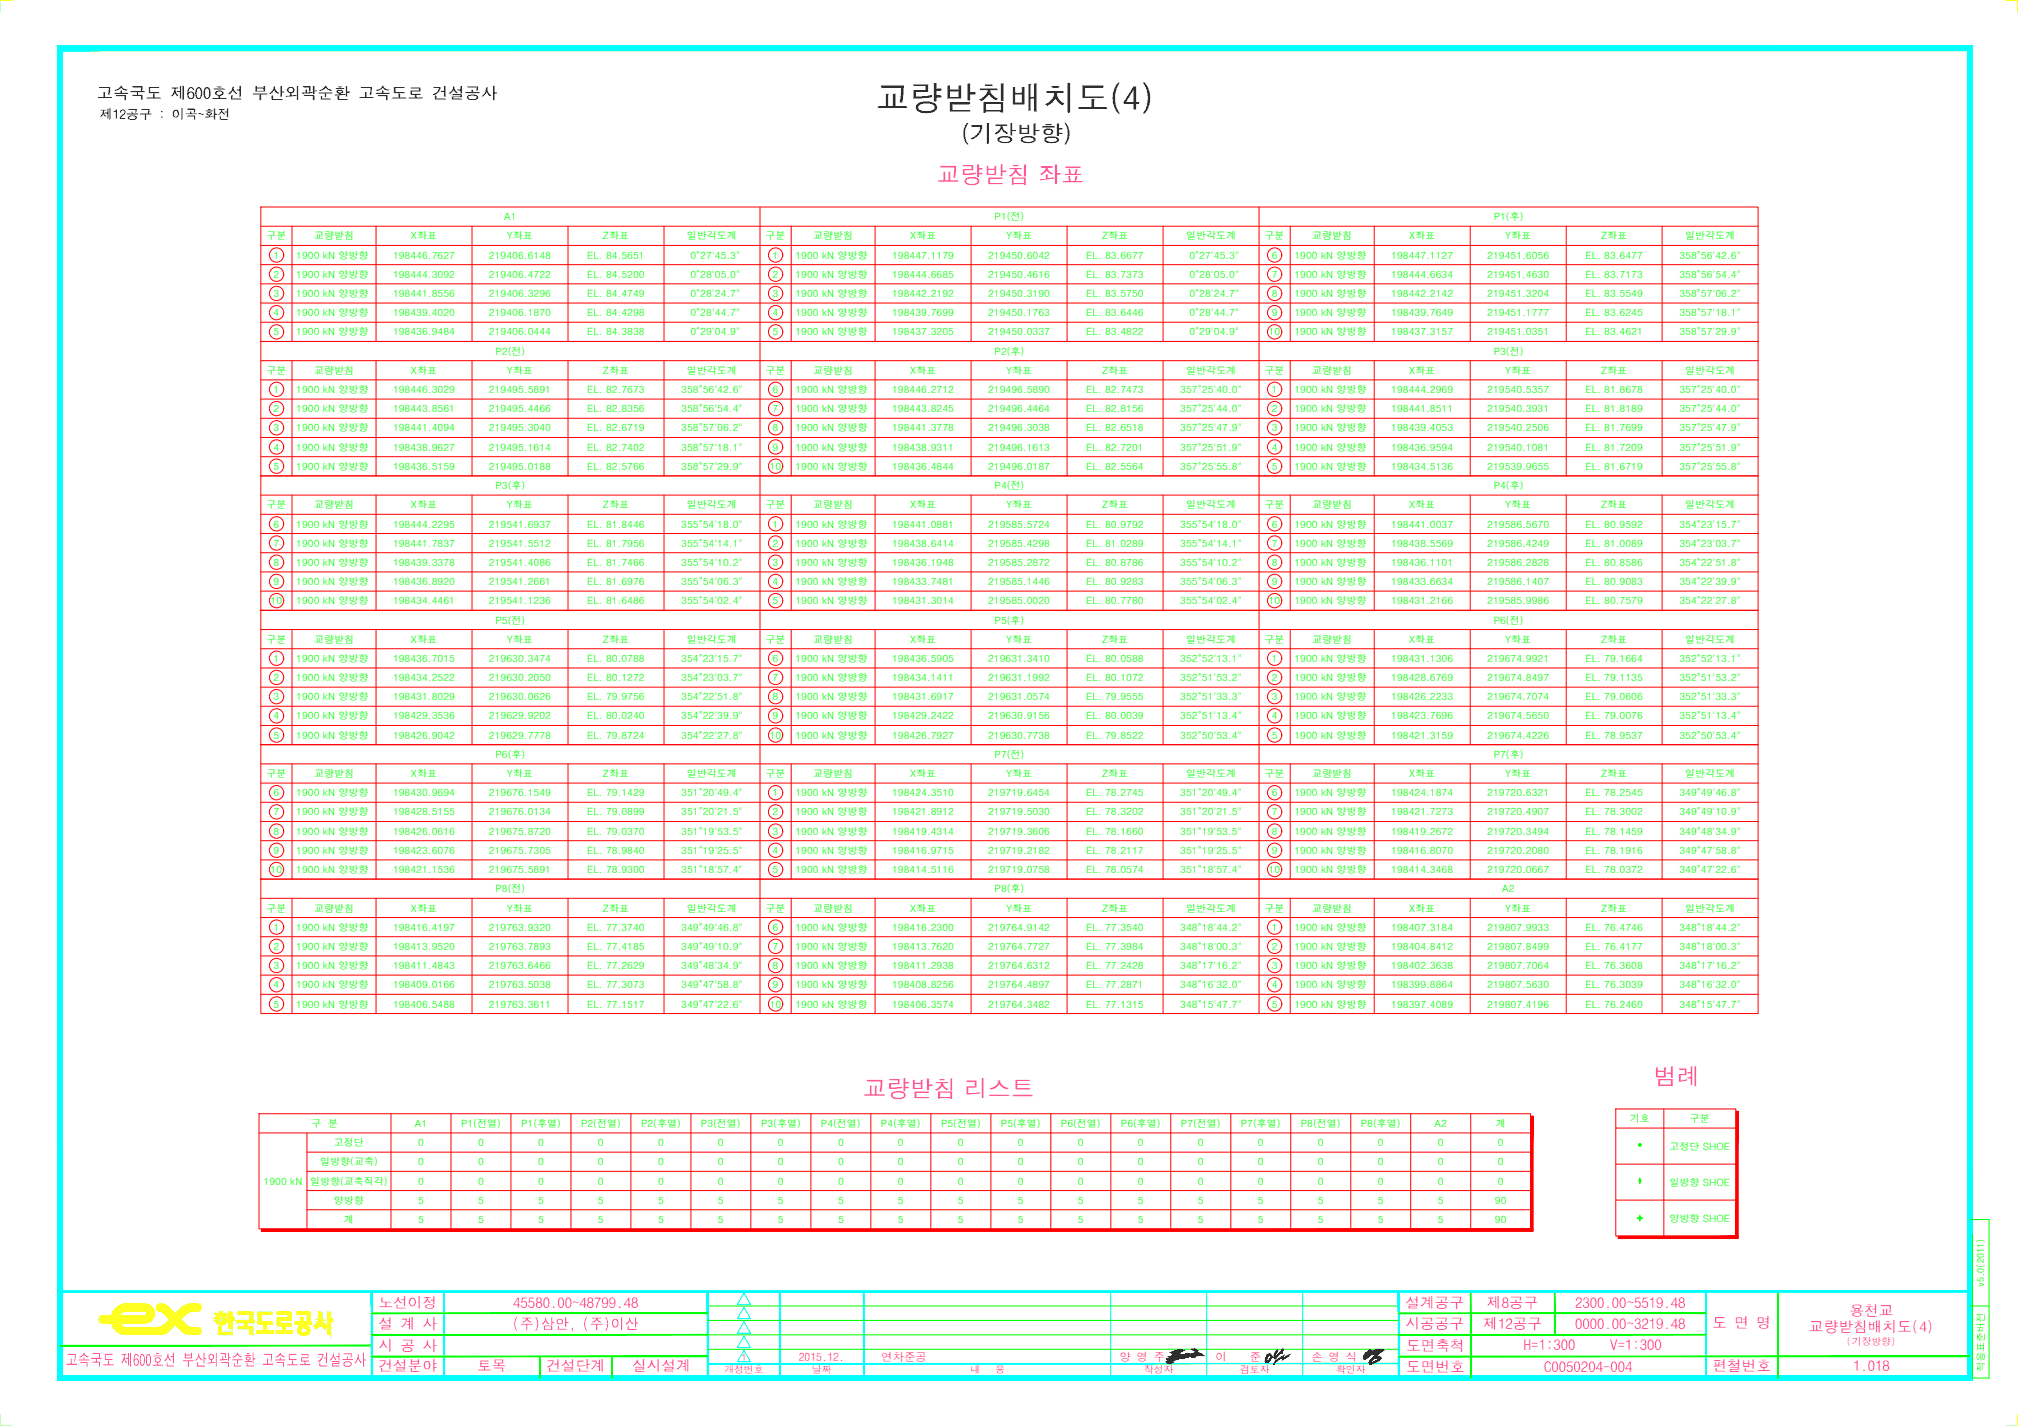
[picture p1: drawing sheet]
<svg xmlns="http://www.w3.org/2000/svg" width="841mm" height="594mm" viewBox="0 0 841 594" stroke-linecap="round" stroke-linejoin="round" font-family="sans-serif">
<defs><g id="words">
<text font-size="13.9" x="365.1" y="45.8">교량받침배치도(4)</text>
<text font-size="9.7" x="400.5" y="59.3">(기장방향)</text>
<g font-size="9.7" fill="#f0f">
<text x="390.4" y="76.3">교량받침 좌표</text>
<text x="689.2" y="452">범례</text>
<text x="359.8" y="457">교량받침 리스트</text>
</g>
<text font-size="6.8" x="40.3" y="41.3">고속국도 제600호선 부산외곽순환 고속도로 건설공사</text>
<text font-size="6.8" fill="#f0f" x="27.3" y="569">고속국도 제600호선 부산외곽순환 고속도로 건설공사</text>
<g font-size="6.1" fill="#f0f">
<text x="157.7" y="545">노선이정</text>
<text x="213.9" y="544.8">45580.00~48799.48</text>
<text x="585.7" y="545">설계공구</text>
<text x="619.7" y="544.8">제8공구</text>
<text x="656.5" y="544.8">2300.00~5519.48</text>
<text x="770.8" y="548.4">용천교</text>
<text x="157.7" y="553.8">설 계 사</text>
<text x="213.7" y="553.8">(주)삼안, (주)이산</text>
<text x="585.7" y="553.7">시공공구</text>
<text x="618.2" y="553.9">제12공구</text>
<text x="656.5" y="553.9">0000.00~3219.48</text>
<text x="713.7" y="553.2">도 면 명</text>
<text x="753.9" y="554.9">교량받침배치도(4)</text>
<text x="157.7" y="562.8">시 공 사</text>
<text x="586" y="562.8">도면축척</text>
<text x="635.1" y="562.6">H=1:300</text>
<text x="671.1" y="562.6">V=1:300</text>
<text x="157.7" y="571.3">건설분야</text>
<text x="198.8" y="571.2">토목</text>
<text x="227.7" y="571.3">건설단계</text>
<text x="263.4" y="571.2">실시설계</text>
<text x="586" y="571.7">도면번호</text>
<text x="643.6" y="571.6">C0050204-004</text>
<text x="713.7" y="571.3">편철번호</text>
<text x="772.3" y="571.3">1.018</text>
</g>
<text font-size="5.5" x="41.6" y="49.5">제12공구 : 이곡~화전</text>
<g font-size="4.8" fill="#f0f">
<text x="333" y="566.9">2015.12.</text>
<text x="367.3" y="566.9">연차준공</text>
<text x="466.6" y="566.9">양 영 주</text>
<text x="506.6" y="566.9">이</text>
<text x="520.9" y="566.9">준</text>
<text x="546.6" y="566.9">손 영 식</text>
</g>
<g font-size="4.2" fill="#0f0">
<text x="210.1" y="91.8">A1</text>
<text x="414.5" y="91.8">P1(전)</text>
<text x="622.5" y="91.8">P1(후)</text>
<text x="111" y="99.8">구분</text>
<text x="130.9" y="99.8">교량받침</text>
<text x="171.3" y="99.8">X좌표</text>
<text x="211.3" y="99.8">Y좌표</text>
<text x="251.3" y="99.8">Z좌표</text>
<text x="286.3" y="99.8">일반각도계</text>
<text x="319.1" y="99.8">구분</text>
<text x="338.9" y="99.8">교량받침</text>
<text x="379.3" y="99.8">X좌표</text>
<text x="419.3" y="99.8">Y좌표</text>
<text x="459.3" y="99.8">Z좌표</text>
<text x="494.3" y="99.8">일반각도계</text>
<text x="527" y="99.8">구분</text>
<text x="546.9" y="99.8">교량받침</text>
<text x="587.3" y="99.8">X좌표</text>
<text x="627.3" y="99.8">Y좌표</text>
<text x="667.3" y="99.8">Z좌표</text>
<text x="702.3" y="99.8">일반각도계</text>
<text x="114" y="107.8">1</text>
<text x="123.5" y="107.8">1900 kN 양방향</text>
<text x="163.8" y="107.8">198446.7627</text>
<text x="203.8" y="107.8">219406.6148</text>
<text x="244.7" y="107.8">EL. 84.5651</text>
<text x="287.7" y="107.8">0°27'45.3&quot;</text>
<text x="322" y="107.8">1</text>
<text x="331.5" y="107.8">1900 kN 양방향</text>
<text x="371.8" y="107.8">198447.1179</text>
<text x="411.8" y="107.8">219450.6042</text>
<text x="452.7" y="107.8">EL. 83.6677</text>
<text x="495.7" y="107.8">0°27'45.3&quot;</text>
<text x="530" y="107.8">6</text>
<text x="539.5" y="107.8">1900 kN 양방향</text>
<text x="579.8" y="107.8">198447.1127</text>
<text x="619.8" y="107.8">219451.6056</text>
<text x="660.7" y="107.8">EL. 83.6477</text>
<text x="699.9" y="107.8">358°56'42.6&quot;</text>
<text x="114" y="115.8">2</text>
<text x="123.5" y="115.8">1900 kN 양방향</text>
<text x="163.8" y="115.8">198444.3092</text>
<text x="203.8" y="115.8">219406.4722</text>
<text x="244.7" y="115.8">EL. 84.5200</text>
<text x="287.7" y="115.8">0°28'05.0&quot;</text>
<text x="322" y="115.8">2</text>
<text x="331.5" y="115.8">1900 kN 양방향</text>
<text x="371.8" y="115.8">198444.6685</text>
<text x="411.8" y="115.8">219450.4616</text>
<text x="452.7" y="115.8">EL. 83.7373</text>
<text x="495.7" y="115.8">0°28'05.0&quot;</text>
<text x="530" y="115.8">7</text>
<text x="539.5" y="115.8">1900 kN 양방향</text>
<text x="579.8" y="115.8">198444.6634</text>
<text x="619.8" y="115.8">219451.4630</text>
<text x="660.7" y="115.8">EL. 83.7173</text>
<text x="699.9" y="115.8">358°56'54.4&quot;</text>
<text x="114" y="123.8">3</text>
<text x="123.5" y="123.8">1900 kN 양방향</text>
<text x="163.8" y="123.8">198441.8556</text>
<text x="203.8" y="123.8">219406.3296</text>
<text x="244.7" y="123.8">EL. 84.4749</text>
<text x="287.7" y="123.8">0°28'24.7&quot;</text>
<text x="322" y="123.8">3</text>
<text x="331.5" y="123.8">1900 kN 양방향</text>
<text x="371.8" y="123.8">198442.2192</text>
<text x="411.8" y="123.8">219450.3190</text>
<text x="452.7" y="123.8">EL. 83.5750</text>
<text x="495.7" y="123.8">0°28'24.7&quot;</text>
<text x="530" y="123.8">8</text>
<text x="539.5" y="123.8">1900 kN 양방향</text>
<text x="579.8" y="123.8">198442.2142</text>
<text x="619.8" y="123.8">219451.3204</text>
<text x="660.7" y="123.8">EL. 83.5549</text>
<text x="699.9" y="123.8">358°57'06.2&quot;</text>
<text x="114" y="131.8">4</text>
<text x="123.5" y="131.8">1900 kN 양방향</text>
<text x="163.8" y="131.8">198439.4020</text>
<text x="203.8" y="131.8">219406.1870</text>
<text x="244.7" y="131.8">EL. 84.4298</text>
<text x="287.7" y="131.8">0°28'44.7&quot;</text>
<text x="322" y="131.8">4</text>
<text x="331.5" y="131.8">1900 kN 양방향</text>
<text x="371.8" y="131.8">198439.7699</text>
<text x="411.8" y="131.8">219450.1763</text>
<text x="452.7" y="131.8">EL. 83.6446</text>
<text x="495.7" y="131.8">0°28'44.7&quot;</text>
<text x="530" y="131.8">9</text>
<text x="539.5" y="131.8">1900 kN 양방향</text>
<text x="579.8" y="131.8">198439.7649</text>
<text x="619.8" y="131.8">219451.1777</text>
<text x="660.7" y="131.8">EL. 83.6245</text>
<text x="699.9" y="131.8">358°57'18.1&quot;</text>
<text x="114" y="139.8">5</text>
<text x="123.5" y="139.8">1900 kN 양방향</text>
<text x="163.8" y="139.8">198436.9484</text>
<text x="203.8" y="139.8">219406.0444</text>
<text x="244.7" y="139.8">EL. 84.3838</text>
<text x="287.7" y="139.8">0°29'04.9&quot;</text>
<text x="322" y="139.8">5</text>
<text x="331.5" y="139.8">1900 kN 양방향</text>
<text x="371.8" y="139.8">198437.3205</text>
<text x="411.8" y="139.8">219450.0337</text>
<text x="452.7" y="139.8">EL. 83.4822</text>
<text x="495.7" y="139.8">0°29'04.9&quot;</text>
<text x="528.8" y="139.8">10</text>
<text x="539.5" y="139.8">1900 kN 양방향</text>
<text x="579.8" y="139.8">198437.3157</text>
<text x="619.8" y="139.8">219451.0351</text>
<text x="660.7" y="139.8">EL. 83.4621</text>
<text x="699.9" y="139.8">358°57'29.9&quot;</text>
<text x="206.5" y="147.8">P2(전)</text>
<text x="414.5" y="147.8">P2(후)</text>
<text x="622.5" y="147.8">P3(전)</text>
<text x="111" y="155.8">구분</text>
<text x="130.9" y="155.8">교량받침</text>
<text x="171.3" y="155.8">X좌표</text>
<text x="211.3" y="155.8">Y좌표</text>
<text x="251.3" y="155.8">Z좌표</text>
<text x="286.3" y="155.8">일반각도계</text>
<text x="319.1" y="155.8">구분</text>
<text x="338.9" y="155.8">교량받침</text>
<text x="379.3" y="155.8">X좌표</text>
<text x="419.3" y="155.8">Y좌표</text>
<text x="459.3" y="155.8">Z좌표</text>
<text x="494.3" y="155.8">일반각도계</text>
<text x="527" y="155.8">구분</text>
<text x="546.9" y="155.8">교량받침</text>
<text x="587.3" y="155.8">X좌표</text>
<text x="627.3" y="155.8">Y좌표</text>
<text x="667.3" y="155.8">Z좌표</text>
<text x="702.3" y="155.8">일반각도계</text>
<text x="114" y="163.8">1</text>
<text x="123.5" y="163.8">1900 kN 양방향</text>
<text x="163.8" y="163.8">198446.3029</text>
<text x="203.8" y="163.8">219495.5891</text>
<text x="244.7" y="163.8">EL. 82.7673</text>
<text x="283.9" y="163.8">358°56'42.6&quot;</text>
<text x="322" y="163.8">6</text>
<text x="331.5" y="163.8">1900 kN 양방향</text>
<text x="371.8" y="163.8">198446.2712</text>
<text x="411.8" y="163.8">219496.5890</text>
<text x="452.7" y="163.8">EL. 82.7473</text>
<text x="491.9" y="163.8">357°25'40.0&quot;</text>
<text x="530" y="163.8">1</text>
<text x="539.5" y="163.8">1900 kN 양방향</text>
<text x="579.8" y="163.8">198444.2969</text>
<text x="619.8" y="163.8">219540.5357</text>
<text x="660.7" y="163.8">EL. 81.8678</text>
<text x="699.9" y="163.8">357°25'40.0&quot;</text>
<text x="114" y="171.8">2</text>
<text x="123.5" y="171.8">1900 kN 양방향</text>
<text x="163.8" y="171.8">198443.8561</text>
<text x="203.8" y="171.8">219495.4466</text>
<text x="244.7" y="171.8">EL. 82.8356</text>
<text x="283.9" y="171.8">358°56'54.4&quot;</text>
<text x="322" y="171.8">7</text>
<text x="331.5" y="171.8">1900 kN 양방향</text>
<text x="371.8" y="171.8">198443.8245</text>
<text x="411.8" y="171.8">219496.4464</text>
<text x="452.7" y="171.8">EL. 82.8156</text>
<text x="491.9" y="171.8">357°25'44.0&quot;</text>
<text x="530" y="171.8">2</text>
<text x="539.5" y="171.8">1900 kN 양방향</text>
<text x="579.8" y="171.8">198441.8511</text>
<text x="619.8" y="171.8">219540.3931</text>
<text x="660.7" y="171.8">EL. 81.8189</text>
<text x="699.9" y="171.8">357°25'44.0&quot;</text>
<text x="114" y="179.8">3</text>
<text x="123.5" y="179.8">1900 kN 양방향</text>
<text x="163.8" y="179.8">198441.4094</text>
<text x="203.8" y="179.8">219495.3040</text>
<text x="244.7" y="179.8">EL. 82.6719</text>
<text x="283.9" y="179.8">358°57'06.2&quot;</text>
<text x="322" y="179.8">8</text>
<text x="331.5" y="179.8">1900 kN 양방향</text>
<text x="371.8" y="179.8">198441.3778</text>
<text x="411.8" y="179.8">219496.3038</text>
<text x="452.7" y="179.8">EL. 82.6518</text>
<text x="491.9" y="179.8">357°25'47.9&quot;</text>
<text x="530" y="179.8">3</text>
<text x="539.5" y="179.8">1900 kN 양방향</text>
<text x="579.8" y="179.8">198439.4053</text>
<text x="619.8" y="179.8">219540.2506</text>
<text x="660.7" y="179.8">EL. 81.7699</text>
<text x="699.9" y="179.8">357°25'47.9&quot;</text>
<text x="114" y="187.8">4</text>
<text x="123.5" y="187.8">1900 kN 양방향</text>
<text x="163.8" y="187.8">198438.9627</text>
<text x="203.8" y="187.8">219495.1614</text>
<text x="244.7" y="187.8">EL. 82.7402</text>
<text x="283.9" y="187.8">358°57'18.1&quot;</text>
<text x="322" y="187.8">9</text>
<text x="331.5" y="187.8">1900 kN 양방향</text>
<text x="371.8" y="187.8">198438.9311</text>
<text x="411.8" y="187.8">219496.1613</text>
<text x="452.7" y="187.8">EL. 82.7201</text>
<text x="491.9" y="187.8">357°25'51.9&quot;</text>
<text x="530" y="187.8">4</text>
<text x="539.5" y="187.8">1900 kN 양방향</text>
<text x="579.8" y="187.8">198436.9594</text>
<text x="619.8" y="187.8">219540.1081</text>
<text x="660.7" y="187.8">EL. 81.7209</text>
<text x="699.9" y="187.8">357°25'51.9&quot;</text>
<text x="114" y="195.8">5</text>
<text x="123.5" y="195.8">1900 kN 양방향</text>
<text x="163.8" y="195.8">198436.5159</text>
<text x="203.8" y="195.8">219495.0188</text>
<text x="244.7" y="195.8">EL. 82.5766</text>
<text x="283.9" y="195.8">358°57'29.9&quot;</text>
<text x="320.8" y="195.8">10</text>
<text x="331.5" y="195.8">1900 kN 양방향</text>
<text x="371.8" y="195.8">198436.4844</text>
<text x="411.8" y="195.8">219496.0187</text>
<text x="452.7" y="195.8">EL. 82.5564</text>
<text x="491.9" y="195.8">357°25'55.8&quot;</text>
<text x="530" y="195.8">5</text>
<text x="539.5" y="195.8">1900 kN 양방향</text>
<text x="579.8" y="195.8">198434.5136</text>
<text x="619.8" y="195.8">219539.9655</text>
<text x="660.7" y="195.8">EL. 81.6719</text>
<text x="699.9" y="195.8">357°25'55.8&quot;</text>
<text x="206.5" y="203.8">P3(후)</text>
<text x="414.5" y="203.8">P4(전)</text>
<text x="622.5" y="203.8">P4(후)</text>
<text x="111" y="211.8">구분</text>
<text x="130.9" y="211.8">교량받침</text>
<text x="171.3" y="211.8">X좌표</text>
<text x="211.3" y="211.8">Y좌표</text>
<text x="251.3" y="211.8">Z좌표</text>
<text x="286.3" y="211.8">일반각도계</text>
<text x="319.1" y="211.8">구분</text>
<text x="338.9" y="211.8">교량받침</text>
<text x="379.3" y="211.8">X좌표</text>
<text x="419.3" y="211.8">Y좌표</text>
<text x="459.3" y="211.8">Z좌표</text>
<text x="494.3" y="211.8">일반각도계</text>
<text x="527" y="211.8">구분</text>
<text x="546.9" y="211.8">교량받침</text>
<text x="587.3" y="211.8">X좌표</text>
<text x="627.3" y="211.8">Y좌표</text>
<text x="667.3" y="211.8">Z좌표</text>
<text x="702.3" y="211.8">일반각도계</text>
<text x="114" y="219.8">6</text>
<text x="123.5" y="219.8">1900 kN 양방향</text>
<text x="163.8" y="219.8">198444.2295</text>
<text x="203.8" y="219.8">219541.6937</text>
<text x="244.7" y="219.8">EL. 81.8446</text>
<text x="283.9" y="219.8">355°54'18.0&quot;</text>
<text x="322" y="219.8">1</text>
<text x="331.5" y="219.8">1900 kN 양방향</text>
<text x="371.8" y="219.8">198441.0881</text>
<text x="411.8" y="219.8">219585.5724</text>
<text x="452.7" y="219.8">EL. 80.9792</text>
<text x="491.9" y="219.8">355°54'18.0&quot;</text>
<text x="530" y="219.8">6</text>
<text x="539.5" y="219.8">1900 kN 양방향</text>
<text x="579.8" y="219.8">198441.0037</text>
<text x="619.8" y="219.8">219586.5670</text>
<text x="660.7" y="219.8">EL. 80.9592</text>
<text x="699.9" y="219.8">354°23'15.7&quot;</text>
<text x="114" y="227.8">7</text>
<text x="123.5" y="227.8">1900 kN 양방향</text>
<text x="163.8" y="227.8">198441.7837</text>
<text x="203.8" y="227.8">219541.5512</text>
<text x="244.7" y="227.8">EL. 81.7956</text>
<text x="283.9" y="227.8">355°54'14.1&quot;</text>
<text x="322" y="227.8">2</text>
<text x="331.5" y="227.8">1900 kN 양방향</text>
<text x="371.8" y="227.8">198438.6414</text>
<text x="411.8" y="227.8">219585.4298</text>
<text x="452.7" y="227.8">EL. 81.0289</text>
<text x="491.9" y="227.8">355°54'14.1&quot;</text>
<text x="530" y="227.8">7</text>
<text x="539.5" y="227.8">1900 kN 양방향</text>
<text x="579.8" y="227.8">198438.5569</text>
<text x="619.8" y="227.8">219586.4249</text>
<text x="660.7" y="227.8">EL. 81.0089</text>
<text x="699.9" y="227.8">354°23'03.7&quot;</text>
<text x="114" y="235.8">8</text>
<text x="123.5" y="235.8">1900 kN 양방향</text>
<text x="163.8" y="235.8">198439.3378</text>
<text x="203.8" y="235.8">219541.4086</text>
<text x="244.7" y="235.8">EL. 81.7466</text>
<text x="283.9" y="235.8">355°54'10.2&quot;</text>
<text x="322" y="235.8">3</text>
<text x="331.5" y="235.8">1900 kN 양방향</text>
<text x="371.8" y="235.8">198436.1948</text>
<text x="411.8" y="235.8">219585.2872</text>
<text x="452.7" y="235.8">EL. 80.8786</text>
<text x="491.9" y="235.8">355°54'10.2&quot;</text>
<text x="530" y="235.8">8</text>
<text x="539.5" y="235.8">1900 kN 양방향</text>
<text x="579.8" y="235.8">198436.1101</text>
<text x="619.8" y="235.8">219586.2828</text>
<text x="660.7" y="235.8">EL. 80.8586</text>
<text x="699.9" y="235.8">354°22'51.8&quot;</text>
<text x="114" y="243.8">9</text>
<text x="123.5" y="243.8">1900 kN 양방향</text>
<text x="163.8" y="243.8">198436.8920</text>
<text x="203.8" y="243.8">219541.2661</text>
<text x="244.7" y="243.8">EL. 81.6976</text>
<text x="283.9" y="243.8">355°54'06.3&quot;</text>
<text x="322" y="243.8">4</text>
<text x="331.5" y="243.8">1900 kN 양방향</text>
<text x="371.8" y="243.8">198433.7481</text>
<text x="411.8" y="243.8">219585.1446</text>
<text x="452.7" y="243.8">EL. 80.9283</text>
<text x="491.9" y="243.8">355°54'06.3&quot;</text>
<text x="530" y="243.8">9</text>
<text x="539.5" y="243.8">1900 kN 양방향</text>
<text x="579.8" y="243.8">198433.6634</text>
<text x="619.8" y="243.8">219586.1407</text>
<text x="660.7" y="243.8">EL. 80.9083</text>
<text x="699.9" y="243.8">354°22'39.9&quot;</text>
<text x="112.8" y="251.8">10</text>
<text x="123.5" y="251.8">1900 kN 양방향</text>
<text x="163.8" y="251.8">198434.4461</text>
<text x="203.8" y="251.8">219541.1236</text>
<text x="244.7" y="251.8">EL. 81.6486</text>
<text x="283.9" y="251.8">355°54'02.4&quot;</text>
<text x="322" y="251.8">5</text>
<text x="331.5" y="251.8">1900 kN 양방향</text>
<text x="371.8" y="251.8">198431.3014</text>
<text x="411.8" y="251.8">219585.0020</text>
<text x="452.7" y="251.8">EL. 80.7780</text>
<text x="491.9" y="251.8">355°54'02.4&quot;</text>
<text x="528.8" y="251.8">10</text>
<text x="539.5" y="251.8">1900 kN 양방향</text>
<text x="579.8" y="251.8">198431.2166</text>
<text x="619.8" y="251.8">219585.9986</text>
<text x="660.7" y="251.8">EL. 80.7579</text>
<text x="699.9" y="251.8">354°22'27.8&quot;</text>
<text x="206.5" y="259.8">P5(전)</text>
<text x="414.5" y="259.8">P5(후)</text>
<text x="622.5" y="259.8">P6(전)</text>
<text x="111" y="267.8">구분</text>
<text x="130.9" y="267.8">교량받침</text>
<text x="171.3" y="267.8">X좌표</text>
<text x="211.3" y="267.8">Y좌표</text>
<text x="251.3" y="267.8">Z좌표</text>
<text x="286.3" y="267.8">일반각도계</text>
<text x="319.1" y="267.8">구분</text>
<text x="338.9" y="267.8">교량받침</text>
<text x="379.3" y="267.8">X좌표</text>
<text x="419.3" y="267.8">Y좌표</text>
<text x="459.3" y="267.8">Z좌표</text>
<text x="494.3" y="267.8">일반각도계</text>
<text x="527" y="267.8">구분</text>
<text x="546.9" y="267.8">교량받침</text>
<text x="587.3" y="267.8">X좌표</text>
<text x="627.3" y="267.8">Y좌표</text>
<text x="667.3" y="267.8">Z좌표</text>
<text x="702.3" y="267.8">일반각도계</text>
<text x="114" y="275.8">1</text>
<text x="123.5" y="275.8">1900 kN 양방향</text>
<text x="163.8" y="275.8">198436.7015</text>
<text x="203.8" y="275.8">219630.3474</text>
<text x="244.7" y="275.8">EL. 80.0788</text>
<text x="283.9" y="275.8">354°23'15.7&quot;</text>
<text x="322" y="275.8">6</text>
<text x="331.5" y="275.8">1900 kN 양방향</text>
<text x="371.8" y="275.8">198436.5905</text>
<text x="411.8" y="275.8">219631.3410</text>
<text x="452.7" y="275.8">EL. 80.0588</text>
<text x="491.9" y="275.8">352°52'13.1&quot;</text>
<text x="530" y="275.8">1</text>
<text x="539.5" y="275.8">1900 kN 양방향</text>
<text x="579.8" y="275.8">198431.1306</text>
<text x="619.8" y="275.8">219674.9921</text>
<text x="660.7" y="275.8">EL. 79.1664</text>
<text x="699.9" y="275.8">352°52'13.1&quot;</text>
<text x="114" y="283.7">2</text>
<text x="123.5" y="283.7">1900 kN 양방향</text>
<text x="163.8" y="283.7">198434.2522</text>
<text x="203.8" y="283.7">219630.2050</text>
<text x="244.7" y="283.7">EL. 80.1272</text>
<text x="283.9" y="283.7">354°23'03.7&quot;</text>
<text x="322" y="283.7">7</text>
<text x="331.5" y="283.7">1900 kN 양방향</text>
<text x="371.8" y="283.7">198434.1411</text>
<text x="411.8" y="283.7">219631.1992</text>
<text x="452.7" y="283.7">EL. 80.1072</text>
<text x="491.9" y="283.7">352°51'53.2&quot;</text>
<text x="530" y="283.7">2</text>
<text x="539.5" y="283.7">1900 kN 양방향</text>
<text x="579.8" y="283.7">198428.6769</text>
<text x="619.8" y="283.7">219674.8497</text>
<text x="660.7" y="283.7">EL. 79.1135</text>
<text x="699.9" y="283.7">352°51'53.2&quot;</text>
<text x="114" y="291.7">3</text>
<text x="123.5" y="291.7">1900 kN 양방향</text>
<text x="163.8" y="291.7">198431.8029</text>
<text x="203.8" y="291.7">219630.0626</text>
<text x="244.7" y="291.7">EL. 79.9756</text>
<text x="283.9" y="291.7">354°22'51.8&quot;</text>
<text x="322" y="291.7">8</text>
<text x="331.5" y="291.7">1900 kN 양방향</text>
<text x="371.8" y="291.7">198431.6917</text>
<text x="411.8" y="291.7">219631.0574</text>
<text x="452.7" y="291.7">EL. 79.9555</text>
<text x="491.9" y="291.7">352°51'33.3&quot;</text>
<text x="530" y="291.7">3</text>
<text x="539.5" y="291.7">1900 kN 양방향</text>
<text x="579.8" y="291.7">198426.2233</text>
<text x="619.8" y="291.7">219674.7074</text>
<text x="660.7" y="291.7">EL. 79.0606</text>
<text x="699.9" y="291.7">352°51'33.3&quot;</text>
<text x="114" y="299.7">4</text>
<text x="123.5" y="299.7">1900 kN 양방향</text>
<text x="163.8" y="299.7">198429.3536</text>
<text x="203.8" y="299.7">219629.9202</text>
<text x="244.7" y="299.7">EL. 80.0240</text>
<text x="283.9" y="299.7">354°22'39.9&quot;</text>
<text x="322" y="299.7">9</text>
<text x="331.5" y="299.7">1900 kN 양방향</text>
<text x="371.8" y="299.7">198429.2422</text>
<text x="411.8" y="299.7">219630.9156</text>
<text x="452.7" y="299.7">EL. 80.0039</text>
<text x="491.9" y="299.7">352°51'13.4&quot;</text>
<text x="530" y="299.7">4</text>
<text x="539.5" y="299.7">1900 kN 양방향</text>
<text x="579.8" y="299.7">198423.7696</text>
<text x="619.8" y="299.7">219674.5650</text>
<text x="660.7" y="299.7">EL. 79.0076</text>
<text x="699.9" y="299.7">352°51'13.4&quot;</text>
<text x="114" y="307.7">5</text>
<text x="123.5" y="307.7">1900 kN 양방향</text>
<text x="163.8" y="307.7">198426.9042</text>
<text x="203.8" y="307.7">219629.7778</text>
<text x="244.7" y="307.7">EL. 79.8724</text>
<text x="283.9" y="307.7">354°22'27.8&quot;</text>
<text x="320.8" y="307.7">10</text>
<text x="331.5" y="307.7">1900 kN 양방향</text>
<text x="371.8" y="307.7">198426.7927</text>
<text x="411.8" y="307.7">219630.7738</text>
<text x="452.7" y="307.7">EL. 79.8522</text>
<text x="491.9" y="307.7">352°50'53.4&quot;</text>
<text x="530" y="307.7">5</text>
<text x="539.5" y="307.7">1900 kN 양방향</text>
<text x="579.8" y="307.7">198421.3159</text>
<text x="619.8" y="307.7">219674.4226</text>
<text x="660.7" y="307.7">EL. 78.9537</text>
<text x="699.9" y="307.7">352°50'53.4&quot;</text>
<text x="206.5" y="315.7">P6(후)</text>
<text x="414.5" y="315.7">P7(전)</text>
<text x="622.5" y="315.7">P7(후)</text>
<text x="111" y="323.7">구분</text>
<text x="130.9" y="323.7">교량받침</text>
<text x="171.3" y="323.7">X좌표</text>
<text x="211.3" y="323.7">Y좌표</text>
<text x="251.3" y="323.7">Z좌표</text>
<text x="286.3" y="323.7">일반각도계</text>
<text x="319.1" y="323.7">구분</text>
<text x="338.9" y="323.7">교량받침</text>
<text x="379.3" y="323.7">X좌표</text>
<text x="419.3" y="323.7">Y좌표</text>
<text x="459.3" y="323.7">Z좌표</text>
<text x="494.3" y="323.7">일반각도계</text>
<text x="527" y="323.7">구분</text>
<text x="546.9" y="323.7">교량받침</text>
<text x="587.3" y="323.7">X좌표</text>
<text x="627.3" y="323.7">Y좌표</text>
<text x="667.3" y="323.7">Z좌표</text>
<text x="702.3" y="323.7">일반각도계</text>
<text x="114" y="331.7">6</text>
<text x="123.5" y="331.7">1900 kN 양방향</text>
<text x="163.8" y="331.7">198430.9694</text>
<text x="203.8" y="331.7">219676.1549</text>
<text x="244.7" y="331.7">EL. 79.1429</text>
<text x="283.9" y="331.7">351°20'49.4&quot;</text>
<text x="322" y="331.7">1</text>
<text x="331.5" y="331.7">1900 kN 양방향</text>
<text x="371.8" y="331.7">198424.3510</text>
<text x="411.8" y="331.7">219719.6454</text>
<text x="452.7" y="331.7">EL. 78.2745</text>
<text x="491.9" y="331.7">351°20'49.4&quot;</text>
<text x="530" y="331.7">6</text>
<text x="539.5" y="331.7">1900 kN 양방향</text>
<text x="579.8" y="331.7">198424.1874</text>
<text x="619.8" y="331.7">219720.6321</text>
<text x="660.7" y="331.7">EL. 78.2545</text>
<text x="699.9" y="331.7">349°49'46.8&quot;</text>
<text x="114" y="339.7">7</text>
<text x="123.5" y="339.7">1900 kN 양방향</text>
<text x="163.8" y="339.7">198428.5155</text>
<text x="203.8" y="339.7">219676.0134</text>
<text x="244.7" y="339.7">EL. 79.0899</text>
<text x="283.9" y="339.7">351°20'21.5&quot;</text>
<text x="322" y="339.7">2</text>
<text x="331.5" y="339.7">1900 kN 양방향</text>
<text x="371.8" y="339.7">198421.8912</text>
<text x="411.8" y="339.7">219719.5030</text>
<text x="452.7" y="339.7">EL. 78.3202</text>
<text x="491.9" y="339.7">351°20'21.5&quot;</text>
<text x="530" y="339.7">7</text>
<text x="539.5" y="339.7">1900 kN 양방향</text>
<text x="579.8" y="339.7">198421.7273</text>
<text x="619.8" y="339.7">219720.4907</text>
<text x="660.7" y="339.7">EL. 78.3002</text>
<text x="699.9" y="339.7">349°49'10.9&quot;</text>
<text x="114" y="347.7">8</text>
<text x="123.5" y="347.7">1900 kN 양방향</text>
<text x="163.8" y="347.7">198426.0616</text>
<text x="203.8" y="347.7">219675.8720</text>
<text x="244.7" y="347.7">EL. 79.0370</text>
<text x="283.9" y="347.7">351°19'53.5&quot;</text>
<text x="322" y="347.7">3</text>
<text x="331.5" y="347.7">1900 kN 양방향</text>
<text x="371.8" y="347.7">198419.4314</text>
<text x="411.8" y="347.7">219719.3606</text>
<text x="452.7" y="347.7">EL. 78.1660</text>
<text x="491.9" y="347.7">351°19'53.5&quot;</text>
<text x="530" y="347.7">8</text>
<text x="539.5" y="347.7">1900 kN 양방향</text>
<text x="579.8" y="347.7">198419.2672</text>
<text x="619.8" y="347.7">219720.3494</text>
<text x="660.7" y="347.7">EL. 78.1459</text>
<text x="699.9" y="347.7">349°48'34.9&quot;</text>
<text x="114" y="355.7">9</text>
<text x="123.5" y="355.7">1900 kN 양방향</text>
<text x="163.8" y="355.7">198423.6076</text>
<text x="203.8" y="355.7">219675.7305</text>
<text x="244.7" y="355.7">EL. 78.9840</text>
<text x="283.9" y="355.7">351°19'25.5&quot;</text>
<text x="322" y="355.7">4</text>
<text x="331.5" y="355.7">1900 kN 양방향</text>
<text x="371.8" y="355.7">198416.9715</text>
<text x="411.8" y="355.7">219719.2182</text>
<text x="452.7" y="355.7">EL. 78.2117</text>
<text x="491.9" y="355.7">351°19'25.5&quot;</text>
<text x="530" y="355.7">9</text>
<text x="539.5" y="355.7">1900 kN 양방향</text>
<text x="579.8" y="355.7">198416.8070</text>
<text x="619.8" y="355.7">219720.2080</text>
<text x="660.7" y="355.7">EL. 78.1916</text>
<text x="699.9" y="355.7">349°47'58.8&quot;</text>
<text x="112.8" y="363.7">10</text>
<text x="123.5" y="363.7">1900 kN 양방향</text>
<text x="163.8" y="363.7">198421.1536</text>
<text x="203.8" y="363.7">219675.5891</text>
<text x="244.7" y="363.7">EL. 78.9300</text>
<text x="283.9" y="363.7">351°18'57.4&quot;</text>
<text x="322" y="363.7">5</text>
<text x="331.5" y="363.7">1900 kN 양방향</text>
<text x="371.8" y="363.7">198414.5116</text>
<text x="411.8" y="363.7">219719.0758</text>
<text x="452.7" y="363.7">EL. 78.0574</text>
<text x="491.9" y="363.7">351°18'57.4&quot;</text>
<text x="528.8" y="363.7">10</text>
<text x="539.5" y="363.7">1900 kN 양방향</text>
<text x="579.8" y="363.7">198414.3468</text>
<text x="619.8" y="363.7">219720.0667</text>
<text x="660.7" y="363.7">EL. 78.0372</text>
<text x="699.9" y="363.7">349°47'22.6&quot;</text>
<text x="206.5" y="371.7">P8(전)</text>
<text x="414.5" y="371.7">P8(후)</text>
<text x="626.1" y="371.7">A2</text>
<text x="111" y="379.7">구분</text>
<text x="130.9" y="379.7">교량받침</text>
<text x="171.3" y="379.7">X좌표</text>
<text x="211.3" y="379.7">Y좌표</text>
<text x="251.3" y="379.7">Z좌표</text>
<text x="286.3" y="379.7">일반각도계</text>
<text x="319.1" y="379.7">구분</text>
<text x="338.9" y="379.7">교량받침</text>
<text x="379.3" y="379.7">X좌표</text>
<text x="419.3" y="379.7">Y좌표</text>
<text x="459.3" y="379.7">Z좌표</text>
<text x="494.3" y="379.7">일반각도계</text>
<text x="527" y="379.7">구분</text>
<text x="546.9" y="379.7">교량받침</text>
<text x="587.3" y="379.7">X좌표</text>
<text x="627.3" y="379.7">Y좌표</text>
<text x="667.3" y="379.7">Z좌표</text>
<text x="702.3" y="379.7">일반각도계</text>
<text x="114" y="387.7">1</text>
<text x="123.5" y="387.7">1900 kN 양방향</text>
<text x="163.8" y="387.7">198416.4197</text>
<text x="203.8" y="387.7">219763.9320</text>
<text x="244.7" y="387.7">EL. 77.3740</text>
<text x="283.9" y="387.7">349°49'46.8&quot;</text>
<text x="322" y="387.7">6</text>
<text x="331.5" y="387.7">1900 kN 양방향</text>
<text x="371.8" y="387.7">198416.2300</text>
<text x="411.8" y="387.7">219764.9142</text>
<text x="452.7" y="387.7">EL. 77.3540</text>
<text x="491.9" y="387.7">348°18'44.2&quot;</text>
<text x="530" y="387.7">1</text>
<text x="539.5" y="387.7">1900 kN 양방향</text>
<text x="579.8" y="387.7">198407.3184</text>
<text x="619.8" y="387.7">219807.9933</text>
<text x="660.7" y="387.7">EL. 76.4746</text>
<text x="699.9" y="387.7">348°18'44.2&quot;</text>
<text x="114" y="395.7">2</text>
<text x="123.5" y="395.7">1900 kN 양방향</text>
<text x="163.8" y="395.7">198413.9520</text>
<text x="203.8" y="395.7">219763.7893</text>
<text x="244.7" y="395.7">EL. 77.4185</text>
<text x="283.9" y="395.7">349°49'10.9&quot;</text>
<text x="322" y="395.7">7</text>
<text x="331.5" y="395.7">1900 kN 양방향</text>
<text x="371.8" y="395.7">198413.7620</text>
<text x="411.8" y="395.7">219764.7727</text>
<text x="452.7" y="395.7">EL. 77.3984</text>
<text x="491.9" y="395.7">348°18'00.3&quot;</text>
<text x="530" y="395.7">2</text>
<text x="539.5" y="395.7">1900 kN 양방향</text>
<text x="579.8" y="395.7">198404.8412</text>
<text x="619.8" y="395.7">219807.8499</text>
<text x="660.7" y="395.7">EL. 76.4177</text>
<text x="699.9" y="395.7">348°18'00.3&quot;</text>
<text x="114" y="403.7">3</text>
<text x="123.5" y="403.7">1900 kN 양방향</text>
<text x="163.8" y="403.7">198411.4843</text>
<text x="203.8" y="403.7">219763.6466</text>
<text x="244.7" y="403.7">EL. 77.2629</text>
<text x="283.9" y="403.7">349°48'34.9&quot;</text>
<text x="322" y="403.7">8</text>
<text x="331.5" y="403.7">1900 kN 양방향</text>
<text x="371.8" y="403.7">198411.2938</text>
<text x="411.8" y="403.7">219764.6312</text>
<text x="452.7" y="403.7">EL. 77.2428</text>
<text x="491.9" y="403.7">348°17'16.2&quot;</text>
<text x="530" y="403.7">3</text>
<text x="539.5" y="403.7">1900 kN 양방향</text>
<text x="579.8" y="403.7">198402.3638</text>
<text x="619.8" y="403.7">219807.7064</text>
<text x="660.7" y="403.7">EL. 76.3608</text>
<text x="699.9" y="403.7">348°17'16.2&quot;</text>
<text x="114" y="411.7">4</text>
<text x="123.5" y="411.7">1900 kN 양방향</text>
<text x="163.8" y="411.7">198409.0166</text>
<text x="203.8" y="411.7">219763.5038</text>
<text x="244.7" y="411.7">EL. 77.3073</text>
<text x="283.9" y="411.7">349°47'58.8&quot;</text>
<text x="322" y="411.7">9</text>
<text x="331.5" y="411.7">1900 kN 양방향</text>
<text x="371.8" y="411.7">198408.8256</text>
<text x="411.8" y="411.7">219764.4897</text>
<text x="452.7" y="411.7">EL. 77.2871</text>
<text x="491.9" y="411.7">348°16'32.0&quot;</text>
<text x="530" y="411.7">4</text>
<text x="539.5" y="411.7">1900 kN 양방향</text>
<text x="579.8" y="411.7">198399.8864</text>
<text x="619.8" y="411.7">219807.5630</text>
<text x="660.7" y="411.7">EL. 76.3039</text>
<text x="699.9" y="411.7">348°16'32.0&quot;</text>
<text x="114" y="419.7">5</text>
<text x="123.5" y="419.7">1900 kN 양방향</text>
<text x="163.8" y="419.7">198406.5488</text>
<text x="203.8" y="419.7">219763.3611</text>
<text x="244.7" y="419.7">EL. 77.1517</text>
<text x="283.9" y="419.7">349°47'22.6&quot;</text>
<text x="320.8" y="419.7">10</text>
<text x="331.5" y="419.7">1900 kN 양방향</text>
<text x="371.8" y="419.7">198406.3574</text>
<text x="411.8" y="419.7">219764.3482</text>
<text x="452.7" y="419.7">EL. 77.1315</text>
<text x="491.9" y="419.7">348°15'47.7&quot;</text>
<text x="530" y="419.7">5</text>
<text x="539.5" y="419.7">1900 kN 양방향</text>
<text x="579.8" y="419.7">198397.4089</text>
<text x="619.8" y="419.7">219807.4196</text>
<text x="660.7" y="419.7">EL. 76.2460</text>
<text x="699.9" y="419.7">348°15'47.7&quot;</text>
<text x="679.2" y="467.5">기호</text>
<text x="704.3" y="467.5">구분</text>
<text x="129.9" y="469.5">구 분</text>
<text x="172.8" y="469.5">A1</text>
<text x="192.2" y="469.5">P1(전열)</text>
<text x="217.2" y="469.5">P1(후열)</text>
<text x="242.1" y="469.5">P2(전열)</text>
<text x="267.2" y="469.5">P2(후열)</text>
<text x="292.1" y="469.5">P3(전열)</text>
<text x="317.2" y="469.5">P3(후열)</text>
<text x="342.1" y="469.5">P4(전열)</text>
<text x="367.2" y="469.5">P4(후열)</text>
<text x="392.2" y="469.5">P5(전열)</text>
<text x="417.2" y="469.5">P5(후열)</text>
<text x="442.2" y="469.5">P6(전열)</text>
<text x="467.1" y="469.5">P6(후열)</text>
<text x="492.2" y="469.5">P7(전열)</text>
<text x="517.1" y="469.5">P7(후열)</text>
<text x="542.2" y="469.5">P8(전열)</text>
<text x="567.1" y="469.5">P8(후열)</text>
<text x="597.8" y="469.5">A2</text>
<text x="623.4" y="469.5">계</text>
<text x="139.2" y="477.5">고정단</text>
<text x="174.2" y="477.5">0</text>
<text x="199.2" y="477.5">0</text>
<text x="224.2" y="477.5">0</text>
<text x="249.2" y="477.5">0</text>
<text x="274.2" y="477.5">0</text>
<text x="299.2" y="477.5">0</text>
<text x="324.2" y="477.5">0</text>
<text x="349.2" y="477.5">0</text>
<text x="374.2" y="477.5">0</text>
<text x="399.2" y="477.5">0</text>
<text x="424.2" y="477.5">0</text>
<text x="449.2" y="477.5">0</text>
<text x="474.2" y="477.5">0</text>
<text x="499.2" y="477.5">0</text>
<text x="524.2" y="477.5">0</text>
<text x="549.2" y="477.5">0</text>
<text x="574.2" y="477.5">0</text>
<text x="599.2" y="477.5">0</text>
<text x="624.2" y="477.5">0</text>
<text x="695.7" y="479">고정단 SHOE</text>
<text x="133.5" y="485.5">일방향(교축)</text>
<text x="174.2" y="485.5">0</text>
<text x="199.2" y="485.5">0</text>
<text x="224.2" y="485.5">0</text>
<text x="249.2" y="485.5">0</text>
<text x="274.2" y="485.5">0</text>
<text x="299.2" y="485.5">0</text>
<text x="324.2" y="485.5">0</text>
<text x="349.2" y="485.5">0</text>
<text x="374.2" y="485.5">0</text>
<text x="399.2" y="485.5">0</text>
<text x="424.2" y="485.5">0</text>
<text x="449.2" y="485.5">0</text>
<text x="474.2" y="485.5">0</text>
<text x="499.2" y="485.5">0</text>
<text x="524.2" y="485.5">0</text>
<text x="549.2" y="485.5">0</text>
<text x="574.2" y="485.5">0</text>
<text x="599.2" y="485.5">0</text>
<text x="624.2" y="485.5">0</text>
<text x="109.9" y="493.5">1900 kN</text>
<text x="129.3" y="493.5">일방향(교축직각)</text>
<text x="174.2" y="493.5">0</text>
<text x="199.2" y="493.5">0</text>
<text x="224.2" y="493.5">0</text>
<text x="249.2" y="493.5">0</text>
<text x="274.2" y="493.5">0</text>
<text x="299.2" y="493.5">0</text>
<text x="324.2" y="493.5">0</text>
<text x="349.2" y="493.5">0</text>
<text x="374.2" y="493.5">0</text>
<text x="399.2" y="493.5">0</text>
<text x="424.2" y="493.5">0</text>
<text x="449.2" y="493.5">0</text>
<text x="474.2" y="493.5">0</text>
<text x="499.2" y="493.5">0</text>
<text x="524.2" y="493.5">0</text>
<text x="549.2" y="493.5">0</text>
<text x="574.2" y="493.5">0</text>
<text x="599.2" y="493.5">0</text>
<text x="624.2" y="493.5">0</text>
<text x="695.7" y="494">일방향 SHOE</text>
<text x="139.2" y="501.5">양방향</text>
<text x="174.2" y="501.5">5</text>
<text x="199.2" y="501.5">5</text>
<text x="224.2" y="501.5">5</text>
<text x="249.2" y="501.5">5</text>
<text x="274.2" y="501.5">5</text>
<text x="299.2" y="501.5">5</text>
<text x="324.2" y="501.5">5</text>
<text x="349.2" y="501.5">5</text>
<text x="374.2" y="501.5">5</text>
<text x="399.2" y="501.5">5</text>
<text x="424.2" y="501.5">5</text>
<text x="449.2" y="501.5">5</text>
<text x="474.2" y="501.5">5</text>
<text x="499.2" y="501.5">5</text>
<text x="524.2" y="501.5">5</text>
<text x="549.2" y="501.5">5</text>
<text x="574.2" y="501.5">5</text>
<text x="599.2" y="501.5">5</text>
<text x="623" y="501.5">90</text>
<text x="143.3" y="509.5">계</text>
<text x="174.2" y="509.5">5</text>
<text x="199.2" y="509.5">5</text>
<text x="224.2" y="509.5">5</text>
<text x="249.2" y="509.5">5</text>
<text x="274.2" y="509.5">5</text>
<text x="299.2" y="509.5">5</text>
<text x="324.2" y="509.5">5</text>
<text x="349.2" y="509.5">5</text>
<text x="374.2" y="509.5">5</text>
<text x="399.2" y="509.5">5</text>
<text x="424.2" y="509.5">5</text>
<text x="449.2" y="509.5">5</text>
<text x="474.2" y="509.5">5</text>
<text x="499.2" y="509.5">5</text>
<text x="524.2" y="509.5">5</text>
<text x="549.2" y="509.5">5</text>
<text x="574.2" y="509.5">5</text>
<text x="599.2" y="509.5">5</text>
<text x="623" y="509.5">90</text>
<text x="695.7" y="509">양방향 SHOE</text>
</g>
<g font-size="4.1" fill="#0f0">
<text x="827" y="536.3" transform="rotate(-90 827 536.3)">v5.0(2011)</text>
<text x="827" y="571.4" transform="rotate(-90 827 571.4)">적용표준버전</text>
</g>
<g font-size="4.1" fill="#f0f">
<text x="769.7" y="560.3">(기장방향)</text>
<text x="309.1" y="567">1</text>
<text x="301.9" y="572">개정번호</text>
<text x="338.4" y="571.9">날짜</text>
<text x="404.5" y="572.1">내</text>
<text x="414.7" y="572.1">용</text>
<text x="476.8" y="572">작성자</text>
<text x="516.8" y="571.9">검토자</text>
<text x="556.9" y="572">확인자</text>
</g>
</g></defs>
<!-- layer: CX-BORD-LIN2 -->
<path d="M821 508.1h8v66h-7v-60M295 544.1h288M295 550.1h288M295 556.1h288M821 544.1h8M295 562.1h288" fill="none" stroke="#0f0" stroke-width=".42"/>
<!-- layer: CX-BORD-LIN1 -->
<g fill="#0ff" stroke="#0ff" stroke-width=".42">
<path d="M295 568.2h288v-.2zM295 568h288l-288 .2z"/>
<path d="M24 575.1h798l-2-2zM24 575.1l2-2h794zM24 19.1v556l2-2zM24 19.1l2 2v552zM24 19.1l2 2 796-2zM26 21.1l796-2-2 2zM822 19.1l-2 2 2 554zM820 21.1l2 554-2-2z"/>
<path d="M154.7 538.1v36h.6zM154.7 538.1h.6v36z"/>
<path d="M184.8 538.1v36h.3zM184.8 538.1h.3v36z"/>
<path d="M294.7 538.1v36h.6zM294.7 538.1h.6v36z"/>
<path d="M324.8 538.1v36h.3zM324.8 538.1h.3v36z"/>
<path d="M359.8 538.1v36h.3zM359.8 538.1h.3v36z"/>
<path d="M582.7 538.1v36h.6zM582.7 538.1h.6v36z"/>
<path d="M710.8 538.1v36h.3zM710.8 538.1h.3v36z"/>
<path d="M25 538.4h796v-.6zM25 537.8h796l-796 .6z"/>
</g>
<!-- layer: CX-BORD-LIN2 -->
<g fill="#0f0" stroke="#0f0" stroke-width=".42">
<path d="M25 560.8h130v-.3zM25 560.5h130l-130 .3z"/>
<path d="M224.8 565.1v9h.3zM224.8 565.1h.3v9z"/>
<path d="M254.8 565.1v9h.3zM254.8 565.1h.3v9z"/>
<path d="M612.8 538.1v36h.3zM612.8 538.1h.3v36z"/>
<path d="M647.8 538.1v18h.3zM647.8 538.1h.3v18z"/>
<path d="M740.8 538.1v36h.3zM740.8 538.1h.3v36z"/>
<path d="M155 547.3h140v-.3zM155 547h140l-140 .3z"/>
<path d="M155 556.2h140v-.3zM155 555.9h140l-140 .3z"/>
<path d="M155 565.2h140v-.2zM155 565h140l-140 .2z"/>
<path d="M583 547.3h128v-.3zM583 547h128l-128 .3z"/>
<path d="M583 556.2h128v-.3zM583 555.9h128l-128 .3z"/>
<path d="M583 565.2h238v-.2zM583 565h238l-238 .2z"/>
</g>
<!-- layer: CX-BORD-LIN1 -->
<path d="M310 538.6l2.8 4.8h-5.5zM463 538.1v36M503 538.1v36M543 538.1v36M310 544.6l2.8 4.8h-5.5zM310 550.6l2.8 4.8h-5.5zM310 556.7l2.8 4.7h-5.5zM310 562.6l2.8 4.8h-5.5z" fill="none" stroke="#0ff" stroke-width=".42"/>
<!-- layer: CX-MISC -->
<g fill="none" stroke="#ff0" stroke-width=".42">
<path d="M5 .1h-5v5M841 .1h-5h5v5M46.6 548.2h13.6M46.6 548.2h.1M46.6 548.2a6.2 6.2 0 0 1 5-4.8h8.6a3.9 3.9 0 0 1 4.1 3.8 3.9 3.9 0 0 1-4.1 3.9l-17.5-.1a1.42 1.42 0 0 1-1.3-1.4 1.42 1.42 0 0 1 1.3-1.4h7.1M46.6 548.2a6.4 6.4 0 0 0 4.6 7.6M52.2 546.2h8.1a1.01 1.01 0 0 1 .9 .9 1.01 1.01 0 0 1-.8 1.1M52.2 553.1h12.9M52.3 546.2a3.5 3.5 0 0 0-2.8 3.4 3.5 3.5 0 0 0 2.8 3.5M60.4 548.2h-.1M66.3 546.1l1.8 .8 2.7 2.7 2.2-2.2-2.9-2.9a3.6 3.6 0 0 0-4.6-.5l-.2 1.2 .4 .7 .8 .3M69 551.4l1.8-1.8 2.2 2.2-2.4 2.4"/>
<path d="M69.1 551.4l-1.6 1.1-2.4 .6M70.7 554.2l-1.6 1.1-1.8 .6-16.1-.1M73 547.4l2.2 2.2-2.2 2.2-2.2-2.2zM77.6 552l-2.4-2.4-2.2 2.2 2.4 2.4M77.6 552l1.2 .8 1.4 .3M80.2 553.1h2.3M82.6 553.1a1.44 1.44 0 0 1 1.1 1.3 1.44 1.44 0 0 1-1.1 1.5l-4.3-.2-1.9-.7-1.1-.9M82.9 546.1h.1M82.9 546.1a1.47 1.47 0 0 0 .8-1.5 1.47 1.47 0 0 0-1.1-1.2h-3.7l-1.9 .5-1.1 .7-2.9 2.8 2.2 2.2 1.8-1.8M82.9 546.1h-.1a6.8 6.8 0 0 0-5.7 1.7M89.9 549.8l.3-1.1 .5-.6h-.8v-.9h1.8v-.8h1.1v.8h1.7v.9h-.8l.8 1.7M90 549.7a2.27 2.27 0 0 0 2.2 2.2 2.27 2.27 0 0 0 2.3-2.2"/>
<path d="M91.1 552.8v1a1.46 1.46 0 0 0 .6 2.1l5.1 .1v-1h-4.6v-2.1h-1.1M91.6 548.6a1.38 1.38 0 0 1 1.8 .7 1.38 1.38 0 0 1-.8 1.9 1.43 1.43 0 0 1-1.5-.9 1.43 1.43 0 0 1 .5-1.7zM95.5 546.7h1.3v2.5h.8v.9h-.8v3.4h-1.3zM99.3 546.7h5.5l.5 .3v3.1h.6v.9h-2.9v1.6h2.3v3.4h-1.1v-2.5h-4.9v-.9h2.6v-1.6h-3.1v-.9h5.4v-2.5h-4.9zM107.6 551v-4.3h5.7v.9h-4.6v3.1h4.6v1h-2.3v2.8h2.9v.8h-6.9v-.8h2.9v-2.8h-1.7M107.6 551l.6 .6M115.6 551.6l.2 .5M120.7 546.7h-5.1v.9h4.5v1.6h-4.5v2.5M120.7 546.7l.4 .1M121.1 546.9l.2 3.2h-4.6v1.2h4.6v1h-2.3v2.2h2.8v.8h-6.8v-.8h2.9v-2.2l-2.1-.3M124.8 552.7a2.29 2.29 0 0 1 3.3-.3 2.29 2.29 0 0 1 .2 3.3 2.29 2.29 0 0 1-3.2 .2 2.29 2.29 0 0 1-.3-3.2zM129.3 547.3l-.4-.6h-5.3v.9h4.5v3.1h-1.7v-1.8h-1.1v1.8h-2.3v1h6.8v-1h-.6v-3.4"/>
<path d="M132.7 550.6l-1.7 1.9M132.7 552.5l-1 1-.7-.9M133.5 551.4l-.8 1.2M133.6 551.4l1.8 2.1 .7-.9M134.4 550.6l.8 1.1M134.4 550.6l-.3-.9v-3h-1.1v3l-.3 .9M135.2 551.6l.9 .9M0 589.1v5h5M841 589.1v5h-5"/>
<circle cx="126.5" cy="554.1" r="1.25"/>
</g>
<g fill="#ff0" stroke="#ff0" stroke-width=".42">
<path d="M68.5 547.3l4.5 .1z"/>
<path d="M75.2 549.6l2.2 2.2h-4.4z"/>
<path d="M76 554.8h7.7z"/>
<path d="M77.9 543.7h5.3z"/>
<path d="M60.3 546.2h3.8z"/>
<path d="M46.9 547.3h3.5z"/>
<path d="M60.4 548.2h3.7z"/>
<path d="M73.4 547.8l1.8 1.8z"/>
<path d="M73.4 547.8h3.6l-1.8 1.8z"/>
<path d="M70.7 549.8h.3z"/>
<path d="M73 547.4l.8 .8h-1.6z"/>
<path d="M70.8 549.6h4.4l-1.4 1.5z"/>
<path d="M108 551.6h5.3z"/>
<path d="M126.4 552.1h.4z"/>
<path d="M116 552.3h5.3z"/>
<path d="M134.9 553.1l.5 .4z"/>
<path d="M134.9 553.1h.8l-.3 .4z"/>
<path d="M126.1 556.2h1.1z"/>
<path d="M66.5 543.4h1.5zM66.3 543.4h1.7z"/>
<path d="M66.3 543.4h1.7zM66.2 543.4h1.8z"/>
<path d="M66.2 543.4l2.3 .1zM66 543.5h2.5z"/>
<path d="M66 543.5l2.5 .1zM66 543.5l2.5 .1z"/>
<path d="M65.9 543.6l3 .1zM65.7 543.7h3.2z"/>
<path d="M65.7 543.7l3.4 .1zM65.6 543.8h3.5z"/>
<path d="M65.6 543.8l3.7 .1zM65.6 543.8l3.7 .1z"/>
<path d="M65.5 543.9l4.1 .2zM65.5 543.9l4.1 .2h-4.2zM65.4 544.1h4.2zM65.4 544.1h4.2z"/>
<path d="M65.4 544.1l4.5 .2-.3-.2zM65.4 544.1l4.5 .2h-4.6z"/>
<path d="M65.3 544.3l4.8 .2zM65.3 544.3l4.8 .2z"/>
<path d="M65.2 544.5l4.9 .1zM65.2 544.5l4.9 .1z"/>
<path d="M65.2 544.6l5.2 .2-.3-.2zM65.2 544.6l5.2 .2h-5.2z"/>
<path d="M65.2 544.8l5.5 .3-.3-.3zM65.2 544.8l5.5 .3h-5.5z"/>
<path d="M65.2 545.1l5.8 .3-.3-.3zM65.2 545.1l5.8 .3h-5.7z"/>
<path d="M65.3 545.4l5.9 .2-.2-.2zM65.3 545.4l5.9 .2h-5.8z"/>
<path d="M65.4 545.6l6 .2zM65.4 545.6l6 .2z"/>
<path d="M65.6 545.8l5.9 .1zM65.6 545.8l5.9 .1z"/>
<path d="M65.8 545.9l5.9 .2zM65.8 545.9l5.9 .2z"/>
<path d="M66.1 546.1l5.7 .1zM66.1 546.1l5.7 .1z"/>
<path d="M66.3 546.2l5.6 .1zM66.3 546.2l5.6 .1z"/>
<path d="M66.9 546.3l5.2 .2-.2-.2zM66.9 546.3l5.2 .2h-4.6z"/>
<path d="M67.5 546.5l4.9 .4-.3-.4zM67.5 546.5l4.9 .4h-4.4z"/>
<path d="M68 546.9l4.9 .4-.5-.4zM68 546.9l4.9 .4h-4.4z"/>
<path d="M68.5 547.3l4.5 .1zM68.6 547.4h4.4l-2.2 2.2z"/>
<path d="M73 551.8l4.6 .2zM73 551.8l4.6 .2z"/>
<path d="M73.2 552l4.8 .4-.4-.4zM73.2 552l4.8 .4h-4.4z"/>
<path d="M73.6 552.4l4.9 .3-.5-.3zM73.6 552.4l4.9 .3h-4.6z"/>
<path d="M73.9 552.7l5.2 .2zM73.9 552.7l5.2 .2z"/>
<path d="M74.1 552.9l5.5 .2zM74.1 552.9l5.5 .2z"/>
<path d="M74.2 553.1h6zM74.2 553.1h6z"/>
<path d="M74.3 553.1h8.3zM74.3 553.1h8.3z"/>
<path d="M74.3 553.1h8.4zM74.3 553.1h8.4z"/>
<path d="M74.3 553.1h8.5zM74.3 553.1h8.5z"/>
<path d="M74.3 553.1l8.8 .2zM74.3 553.1l8.8 .2z"/>
<path d="M74.5 553.3l8.8 .2zM74.5 553.3l8.8 .2z"/>
<path d="M74.7 553.5l8.7 .2zM74.7 553.5l8.7 .2z"/>
<path d="M74.9 553.7l8.7 .2-.2-.2zM74.9 553.7l8.7 .2h-8.5z"/>
<path d="M75.1 553.9l8.5 .3v-.3zM75.1 553.9l8.5 .3z"/>
<path d="M75.4 554.2h8.3zM75.4 554.2h8.3z"/>
<path d="M75.4 554.2l8.3 .3v-.3zM75.4 554.2l8.3 .3h-8z"/>
<path d="M75.7 554.5l8 .3v-.3zM75.7 554.5l8 .3h-7.7zM76 554.8h7.7z"/>
<path d="M76.1 554.8l7.5 .2 .1-.2zM76.1 554.8l7.5 .2h-7.1z"/>
<path d="M76.5 555l7 .3 .1-.3zM76.5 555l7 .3h-6.6zM76.9 555.3h6.6zM76.9 555.3h6.6z"/>
<path d="M76.9 555.3l6.4 .2 .2-.2zM76.9 555.3l6.4 .2z"/>
<path d="M77.4 555.5h5.9zM77.4 555.5l5.8 .1z"/>
<path d="M77.7 555.6h5.5zM77.7 555.6l5.4 .1z"/>
<path d="M78 555.7h5.1zM78 555.7l4.9 .1z"/>
<path d="M78.6 555.8l4.3 .1zM78.6 555.8l4.3 .1z"/>
<path d="M78.7 555.9h4.2zM78.7 555.9h4.1z"/>
<path d="M79.1 555.9h3.7zM79.1 555.9h3.6z"/>
<path d="M79.5 555.9h3.2zM79.5 555.9h3.1z"/>
<path d="M79.6 543.4h3.1zM79.5 543.4h3.2z"/>
<path d="M51.6 543.4h9.2zM51.4 543.4h9.4z"/>
<path d="M51.4 543.4h9.5zM51.4 543.4h9.5z"/>
<path d="M79.5 543.4h3.3zM79 543.4h3.8z"/>
<path d="M51.4 543.4h9.7zM51.1 543.4h10z"/>
<path d="M79 543.4h3.9zM78.7 543.4h4.2z"/>
<path d="M78.7 543.4h4.2zM78.6 543.4h4.3z"/>
<path d="M51.1 543.4l10.5 .2zM50.8 543.6h10.8z"/>
<path d="M78.6 543.4l4.6 .3zM77.9 543.7l.7-.3 4.6 .3zM77.7 543.7h5.5z"/>
<path d="M50.8 543.6l11.3 .2zM50.2 543.8l.6-.2 11.3 .2z"/>
<path d="M77.7 543.7l5.7 .2zM77.3 543.9l.4-.2 5.7 .2z"/>
<path d="M50.2 543.8l12.1 .1zM50 543.9h12.3z"/>
<path d="M77.3 543.9l6.2 .1zM76.9 544h6.6z"/>
<path d="M76.9 544l6.6 .1zM76.8 544.1h6.7z"/>
<path d="M50 543.9l12.9 .4-.6-.4zM49.3 544.3l.7-.4 12.9 .4z"/>
<path d="M49.3 544.3h13.6zM49.3 544.3h13.6z"/>
<path d="M76.8 544.1l6.8 .3-.1-.3zM76.3 544.4l.5-.3 6.8 .3z"/>
<path d="M76.3 544.4l7.4 .1zM76.1 544.5h7.6z"/>
<path d="M76.1 544.5l7.6 .1zM75.9 544.6h7.8z"/>
<path d="M49.3 544.3l14.2 .5-.6-.5zM48.6 544.8l.7-.5 14.2 .5z"/>
<path d="M48.6 544.8h14.9zM48.6 544.8h14.9z"/>
<path d="M75.9 544.6l7.8 .3v-.3zM75.6 544.9l.3-.3 7.8 .3z"/>
<path d="M75.6 544.9l8 .2 .1-.2zM75.6 544.9l8 .2h-8.2z"/>
<path d="M75.4 545.1l8.2 .1zM75.3 545.2h8.3z"/>
<path d="M48.6 544.8l15.2 .6-.3-.6zM48.6 544.8l15.2 .6h-15.8z"/>
<path d="M75.3 545.2l8.2 .3 .1-.3zM75 545.5l.3-.3 8.2 .3z"/>
<path d="M48 545.4l15.9 .2zM48 545.4l15.9 .2z"/>
<path d="M75 545.5l8.4 .2 .1-.2zM75 545.5l8.4 .2h-8.6z"/>
<path d="M74.8 545.7h8.6zM74.5 545.9h8.6z"/>
<path d="M74.5 545.9h8.6zM74.5 545.9l8.4 .2h-8.5z"/>
<path d="M47.8 545.6l16.3 .5-.2-.5zM47.8 545.6l16.3 .5h-16.6z"/>
<path d="M74.4 546.1h8.5zM74.4 546.1h8.4z"/>
<path d="M74.3 546.1h8.5zM74.3 546.1l8.4 .1z"/>
<path d="M74.3 546.2h8.3zM74.3 546.2h8.4z"/>
<path d="M47.5 546.1l16.6 .1zM47.5 546.1l16.6 .1z"/>
<path d="M60.2 546.2h3.9zM60.2 546.2h3.9zM60.3 546.2h3.8z"/>
<path d="M47.4 546.2h4.5zM47.4 546.2h4.8z"/>
<path d="M74.3 546.2h6.7zM74.3 546.2h5.8z"/>
<path d="M60.4 546.2l3.8 .1zM60.4 546.2l3.8 .1z"/>
<path d="M47.4 546.2h4.5zM47.4 546.2l4.3 .1z"/>
<path d="M60.6 546.3l3.6 .1zM60.6 546.3l3.6 .1z"/>
<path d="M47.4 546.3h4.3zM47.3 546.4h4.1z"/>
<path d="M47.3 546.4h4.1zM47.3 546.4h4.1z"/>
<path d="M74.2 546.2l5.1 .3 .8-.3zM74.2 546.2l5.1 .3h-5.3z"/>
<path d="M60.7 546.4l3.5 .1zM60.7 546.4l3.5 .1z"/>
<path d="M47.3 546.4h4.1zM47.3 546.4l3.9 .1z"/>
<path d="M60.9 546.5l3.3 .2zM60.9 546.5l3.3 .2z"/>
<path d="M74 546.5l4.4 .3 .9-.3zM74 546.5l4.4 .3h-4.7z"/>
<path d="M61 546.7l3.3 .1zM61 546.7l3.3 .1zM61.1 546.8h3.2zM61.1 546.8h3.2z"/>
<path d="M47.2 546.5l3.6 .4 .4-.4zM47.2 546.5l3.6 .4h-3.8z"/>
<path d="M61.1 546.8l3.2 .2zM61.1 546.8l3.2 .2z"/>
<path d="M61.2 547l3.1 .2v-.2zM61.2 547l3.1 .2h-3.1z"/>
<path d="M73.7 546.8l4 .5 .7-.5zM73.2 547.3l.5-.5 4 .5z"/>
<path d="M47 546.9l3.4 .4 .4-.4zM47 546.9l3.4 .4h-3.5zM46.8 547.3h3.6z"/>
<path d="M61.2 547.2l3.1 .2v-.2zM61.2 547.2l3.1 .2h-3.1z"/>
<path d="M73.2 547.3h4.5zM73 547.4h4.5z"/>
<path d="M61.2 547.4l3.1 .2zM61.2 547.4l3.1 .2zM61.1 547.6h3.2zM61.1 547.6h3.2z"/>
<path d="M46.8 547.3l3.2 .4 .4-.4zM46.8 547.3l3.2 .4h-3.3z"/>
<path d="M61.1 547.6h3.2zM61.1 547.6l3.1 .2h-3.2z"/>
<path d="M73 547.4l4 .4 .5-.4zM73 547.4l4 .4h-3.6z"/>
<path d="M61 547.8l3.2 .1zM61 547.8l3.2 .1z"/>
<path d="M60.9 547.9h3.3zM60.7 548.1h3.5z"/>
<path d="M60.7 548.1h3.5zM60.6 548.1h3.6z"/>
<path d="M60.6 548.1h3.6zM60.4 548.2h3.7zM60.3 548.2h3.8z"/>
<path d="M60.3 548.2h3.8zM60.2 548.2h3.9z"/>
<path d="M46.7 547.7l3.1 .5 .2-.5zM46.7 547.7l3.1 .5h-3.2z"/>
<path d="M42.6 548.2h4zM42.4 548.3h4.1z"/>
<path d="M49.8 548.2l14.3 .1zM49.8 548.2l14.3 .1z"/>
<path d="M42.4 548.3l4.1 .1zM42.1 548.4h4.4z"/>
<path d="M42.1 548.4h4.4zM41.9 548.6h4.6z"/>
<path d="M41.9 548.6l4.6 .1zM41.9 548.6l4.6 .1h-4.8z"/>
<path d="M49.8 548.3l14.1 .6 .2-.6zM49.8 548.3l14.1 .6h-14.3z"/>
<path d="M41.7 548.7l4.7 .3 .1-.3zM41.7 548.7l4.7 .3h-4.9z"/>
<path d="M49.6 548.9h14.3zM49.6 548.9l14.2 .1z"/>
<path d="M41.5 549h4.9zM41.5 549l4.9 .2z"/>
<path d="M41.4 549.2h5zM41.4 549.2h5z"/>
<path d="M41.4 549.2l5 .3v-.3zM41.4 549.2l5 .3h-5z"/>
<path d="M49.6 549l13.9 .6 .3-.6zM49.6 549l13.9 .6h-14z"/>
<path d="M49.5 549.6h13.9zM49.5 549.6h14z"/>
<path d="M41.4 549.5l5 .3v-.3zM41.4 549.5l5 .3h-5z"/>
<path d="M41.4 549.8l5 .3v-.3zM41.4 549.8l5 .3h-5z"/>
<path d="M41.4 550.1h5zM41.4 550.1h5z"/>
<path d="M49.5 549.6l13.4 .5 .5-.5zM49.5 549.6l13.4 .5h-13.3z"/>
<path d="M41.4 550.1l5 .2v-.2zM41.4 550.1l5 .2z"/>
<path d="M49.6 550.1l13 .2 .3-.2zM49.6 550.1l13 .2h-13z"/>
<path d="M41.5 550.3l5 .2-.1-.2zM41.5 550.3l5 .2z"/>
<path d="M49.6 550.3l12.7 .3 .3-.3zM49.6 550.3l12.7 .3h-12.6z"/>
<path d="M41.7 550.5l4.8 .2v-.2zM41.7 550.5l4.8 .2z"/>
<path d="M49.7 550.6l11.9 .3 .7-.3zM49.7 550.6l11.9 .3h-11.9z"/>
<path d="M41.9 550.7l4.6 .2zM41.9 550.7l4.6 .2z"/>
<path d="M42.1 550.9l4.4 .1zM42.1 550.9l4.4 .1z"/>
<path d="M49.7 550.9h11.9zM49.7 550.9l11.2 .1z"/>
<path d="M49.8 551h11.1zM49.8 551l10.4 .1z"/>
<path d="M42.4 551l4.2 .1zM42.4 551l4.2 .1z"/>
<path d="M70.7 549.8l1.9 1.6zM70.7 549.8l1.9 1.6h-3.6z"/>
<path d="M46.6 551.1l3.4 .4-.2-.4zM46.6 551.1l3.4 .4h-3.3z"/>
<path d="M69 551.4l4 .4-.4-.4zM68.6 551.8l.4-.4 4 .4z"/>
<path d="M46.7 551.5l3.7 .5-.4-.5zM46.7 551.5l3.7 .5h-3.6z"/>
<path d="M68.6 551.8h4.4zM68.4 552h4.5z"/>
<path d="M46.8 552h3.6zM46.8 552h3.6z"/>
<path d="M46.9 552l3.9 .4-.4-.4zM46.9 552l3.9 .4h-3.8z"/>
<path d="M68.4 552l4 .5 .5-.5zM67.6 552.5l.8-.5 4 .5z"/>
<path d="M47 552.4l4.2 .4-.4-.4zM47 552.4l4.2 .4h-4z"/>
<path d="M67.6 552.5l4.5 .3 .3-.3zM66.8 552.8l.8-.3 4.5 .3z"/>
<path d="M47.2 552.8l4.2 .1zM47.2 552.8l4.2 .1z"/>
<path d="M47.3 552.9h4.1zM47.3 552.9h4.1z"/>
<path d="M47.3 552.9l4.4 .1zM47.3 552.9l4.4 .1z"/>
<path d="M66.8 552.8l5 .2 .3-.2zM65.9 553l.9-.2 5 .2z"/>
<path d="M47.4 553l4.5 .1zM47.4 553l4.5 .1z"/>
<path d="M65.9 553h5.9zM65.1 553.1h6.7z"/>
<path d="M47.4 553.1h4.8zM47.4 553.1h4.8z"/>
<path d="M47.4 553.1l23.8 .6 .6-.6zM47.4 553.1l23.8 .6h-23.4z"/>
<path d="M47.8 553.7l22.8 .5 .6-.5zM47.8 553.7l22.8 .5h-22.2z"/>
<path d="M48.4 554.2h22.2zM48.4 554.2l22 .2z"/>
<path d="M48.6 554.4l21.3 .4 .5-.4zM48.6 554.4l21.3 .4h-20.8z"/>
<path d="M49.1 554.8l20.5 .2 .3-.2zM49.1 554.8l20.5 .2h-20.3z"/>
<path d="M49.3 555l19.9 .3 .4-.3zM49.3 555l19.9 .3h-19.4z"/>
<path d="M49.8 555.3l18.9 .2 .5-.2zM49.8 555.3l18.9 .2z"/>
<path d="M50.2 555.5h18.5zM50.2 555.5l18.2 .1z"/>
<path d="M50.5 555.6l17 .3 .9-.3zM50.5 555.6l17 .3z"/>
<path d="M51.1 555.9h16.3zM51.1 555.9h16.4z"/>
<path d="M51.1 555.9h16.3zM51.1 555.9h15.7z"/>
<path d="M51.4 555.9h15.4zM51.4 555.9h15.2z"/>
<path d="M46.6 548.2l3 .7 .2-.7zM46.6 548.2l3 .7h-3.2z"/>
<path d="M46.4 548.9l3.2 .3v-.3zM46.4 548.9l3.2 .3h-3.2z"/>
<path d="M72.2 548.2l3 1.4-1.4-1.4zM72.2 548.2l3 1.4h-4.4z"/>
<path d="M46.4 549.2l3.1 .4 .1-.4zM46.4 549.2l3.1 .4h-3.1z"/>
<path d="M46.4 549.6l3.2 .5-.1-.5zM46.4 549.6l3.2 .5h-3.2z"/>
<path d="M46.4 550.1l3.2 .2v-.2zM46.4 550.1l3.2 .2h-3.2z"/>
<path d="M70.8 549.6l1.4 1.5h1.6zM72.2 551.1h1.6l-.8 .7z"/>
<path d="M46.4 550.3l3.4 .8-.2-.8zM46.4 550.3l3.4 .8h-3.2z"/>
<path d="M123.6 546.7h5.2zM123.6 546.7h5.2z"/>
<path d="M115.6 546.7h5.2zM115.6 546.7h5.2z"/>
<path d="M99.3 546.7h5.5zM99.3 546.7h5.5z"/>
<path d="M123.6 546.7h5.3zM123.6 546.7h5.3z"/>
<path d="M115.6 546.7h5.3zM115.6 546.7h5.3z"/>
<path d="M99.3 546.7h5.6zM99.3 546.7h5.6z"/>
<path d="M123.6 546.7h5.3zM123.6 546.7h5.3z"/>
<path d="M115.6 546.7h5.4zM115.6 546.7h5.4z"/>
<path d="M99.3 546.7h5.7zM99.3 546.7h5.7z"/>
<path d="M123.6 546.7l5.4 .1zM123.6 546.7l5.4 .1z"/>
<path d="M115.6 546.7l5.4 .1zM115.6 546.7l5.4 .1z"/>
<path d="M99.3 546.7l5.8 .1zM99.3 546.7l5.8 .1z"/>
<path d="M123.6 546.8l5.5 .1zM123.6 546.8l5.5 .1z"/>
<path d="M115.6 546.8l5.5 .1zM115.6 546.8l5.5 .1z"/>
<path d="M99.3 546.8l5.9 .1zM99.3 546.8l5.9 .1z"/>
<path d="M123.6 546.9l5.6 .1zM123.6 546.9l5.6 .1z"/>
<path d="M115.6 546.9l5.6 .1zM115.6 546.9l5.6 .1z"/>
<path d="M99.3 546.9l5.9 .1zM99.3 546.9l5.9 .1z"/>
<path d="M123.6 547l5.6 .1zM123.6 547l5.6 .1z"/>
<path d="M115.6 547l5.6 .1zM115.6 547l5.6 .1z"/>
<path d="M99.3 547l6 .1zM99.3 547l6 .1z"/>
<path d="M91.7 546.4l1.1 .8v-.8zM91.7 546.4l1.1 .8h-1.1z"/>
<path d="M123.6 547.1l5.6 .1zM123.6 547.1l5.6 .1z"/>
<path d="M115.6 547.1l5.6 .1zM115.6 547.1l5.6 .1z"/>
<path d="M99.3 547.1l6 .1zM99.3 547.1l6 .1z"/>
<path d="M123.6 547.2l5.6 .1zM123.6 547.2l5.6 .1z"/>
<path d="M115.6 547.2l5.7 .1zM115.6 547.2l5.7 .1z"/>
<path d="M99.3 547.2l6 .1zM99.3 547.2l6 .1z"/>
<path d="M123.6 547.3l5.6 .3v-.3zM123.6 547.3l5.6 .3h-5.6z"/>
<path d="M115.6 547.3l5.7 .3v-.3zM115.6 547.3l5.7 .3h-5.7z"/>
<path d="M107.6 546.7l5.7 .9v-.9zM107.6 546.7l5.7 .9h-5.7z"/>
<path d="M99.3 547.3l6 .3v-.3zM99.3 547.3l6 .3h-6z"/>
<path d="M89.9 547.2l4.6 .9v-.9zM89.9 547.2l4.6 .9h-4.6z"/>
<path d="M90.7 548.1l3.2 .2zM90.7 548.1l3.2 .2h-3.3z"/>
<path d="M92.2 548.3l1.7 .1zM92.2 548.3l1.7 .1z"/>
<path d="M90.6 548.3h1.6zM90.6 548.3l1.4 .1z"/>
<path d="M92.4 548.4h1.5zM92.4 548.4h1.5z"/>
<path d="M90.5 548.4h1.5zM90.5 548.4h1.4z"/>
<path d="M92.5 548.4h1.5zM92.5 548.4h1.5z"/>
<path d="M90.5 548.4h1.4zM90.5 548.4h1.3z"/>
<path d="M92.6 548.4l1.5 .2zM92.6 548.4l1.5 .2z"/>
<path d="M90.4 548.4h1.4zM90.4 548.4l1.2 .2z"/>
<path d="M92.8 548.6l1.4 .1zM92.8 548.6l1.4 .1z"/>
<path d="M90.3 548.6h1.3zM90.3 548.6l1.1 .1z"/>
<path d="M93 548.7h1.2zM93 548.7h1.2z"/>
<path d="M90.2 548.7h1.2zM90.2 548.7h1.2z"/>
<path d="M93 548.7l1.3 .3zM93 548.7l1.3 .3z"/>
<path d="M90.2 548.7l1.1 .3 .1-.3zM90.2 548.7l1.1 .3h-1.2z"/>
<path d="M93.1 549h1.3zM93.1 549h1.3z"/>
<path d="M90.1 549h1.2zM90.1 549h1.1z"/>
<path d="M120.1 547.6l1.2 1.6v-1.6zM120.1 547.6l1.2 1.6h-1.2z"/>
<path d="M95.5 546.7l1.3 2.5v-2.5zM95.5 546.7l1.3 2.5h-1.3z"/>
<path d="M93.2 549l1.2 .2zM93.2 549l1.2 .2z"/>
<path d="M90 549h1.2zM90 549l1.1 .2z"/>
<path d="M93.2 549.2l1.2 .2v-.2zM93.2 549.2l1.2 .2h-1.1z"/>
<path d="M90 549.2l1.1 .2v-.2zM90 549.2l1.1 .2h-1.1z"/>
<path d="M93.3 549.4l1.1 .1zM93.3 549.4l1.1 .1z"/>
<path d="M90 549.4l1.1 .1zM90 549.4l1.1 .1z"/>
<path d="M136.7 546.7l1.1 2.8v-2.8zM136.7 546.7l1.1 2.8h-1.1z"/>
<path d="M133 546.7l1.1 2.9v-2.9zM133 546.7l1.1 2.9h-1.1z"/>
<path d="M93.3 549.5l1.2 .2-.1-.2zM93.3 549.5l1.2 .2h-1.2z"/>
<path d="M90 549.5l1.1 .2v-.2zM90 549.5l1.1 .2h-1.2z"/>
<path d="M93.3 549.7l1.2 .1zM93.3 549.7l1.2 .1z"/>
<path d="M89.9 549.7l1.2 .1zM89.9 549.7l1.2 .1z"/>
<path d="M133 549.6l1.1 .2v-.2zM133 549.6l1.1 .2h-1.2zM132.9 549.8h1.2zM132.9 549.8h1.2z"/>
<path d="M93.3 549.8l1.1 .2 .1-.2zM93.3 549.8l1.1 .2z"/>
<path d="M89.9 549.8l1.2 .2zM89.9 549.8l1.2 .2z"/>
<path d="M115.6 549.2l5.7 .9v-.9zM115.6 549.2l5.7 .9h-5.7z"/>
<path d="M104.2 547.6l1.1 2.5v-2.5zM104.2 547.6l1.1 2.5h-1.1z"/>
<path d="M95.5 549.2l2.1 .9v-.9zM95.5 549.2l2.1 .9h-2.1z"/>
<path d="M132.9 549.8l1.3 .3-.1-.3zM132.9 549.8l1.3 .3h-1.3z"/>
<path d="M93.3 550l1.1 .2zM93.3 550l1.1 .2h-1.1z"/>
<path d="M90 550l1.1 .2zM90 550l1.1 .2z"/>
<path d="M93.3 550.2h1.1zM93.3 550.2l1.1 .1z"/>
<path d="M90 550.2l1.1 .1zM90 550.2l1.1 .1z"/>
<path d="M132.9 550.1l1.3 .2v-.2zM132.9 550.1l1.3 .2h-1.4zM132.8 550.3h1.4zM132.8 550.3h1.4z"/>
<path d="M136.7 549.5l1.9 .9v-.9zM136.7 549.5l1.9 .9h-1.9z"/>
<path d="M93.3 550.3l1 .2 .1-.2zM93.3 550.3l1 .2h-1.1z"/>
<path d="M90 550.3l1.2 .2-.1-.2zM90 550.3l1.2 .2h-1.1z"/>
<path d="M132.8 550.3l1.6 .3-.2-.3zM132.8 550.3l1.6 .3h-1.7z"/>
<path d="M93.2 550.5h1.1zM93.2 550.5l1.1 .1z"/>
<path d="M90.1 550.5l1.2 .1zM90.1 550.5l1.2 .1z"/>
<path d="M128.1 547.6l1.1 3.1v-3.1zM128.1 547.6l1.1 3.1h-1.1z"/>
<path d="M125.3 548.9l1.1 1.8v-1.8zM125.3 548.9l1.1 1.8h-1.1z"/>
<path d="M107.6 547.6l1.1 3.1v-3.1zM107.6 547.6l1.1 3.1h-1.1z"/>
<path d="M93.1 550.6h1.2zM93.1 550.6l1.1 .1z"/>
<path d="M90.1 550.6l1.3 .1zM90.1 550.6l1.3 .1z"/>
<path d="M93 550.7l1.1 .2 .1-.2zM93 550.7l1.1 .2h-1.2z"/>
<path d="M90.2 550.7l1.3 .2zM90.2 550.7l1.3 .2z"/>
<path d="M92.9 550.9h1.2zM92.9 550.9l1.2 .1z"/>
<path d="M90.3 550.9l1.3 .1zM90.3 550.9l1.3 .1z"/>
<path d="M107.6 550.7l5.7 .3v-.3zM107.6 550.7l5.7 .3h-5.7z"/>
<path d="M98.8 550.1l7.1 .9v-.9zM98.8 550.1l7.1 .9h-7.1z"/>
<path d="M92.8 551h1.3zM92.7 551.1h1.3z"/>
<path d="M90.3 551l1.4 .1zM90.3 551l1.4 .1z"/>
<path d="M107.6 551l5.7 .2zM107.6 551l5.7 .2z"/>
<path d="M132.7 550.6l2 .6-.3-.6zM132.7 550.6l2 .6h-2.4zM132.3 551.2h2.4zM132.3 551.2h2.4z"/>
<path d="M92.7 551.1h1.3zM92.5 551.2h1.4z"/>
<path d="M90.4 551.1l1.5 .1zM90.4 551.1l1.5 .1z"/>
<path d="M92.5 551.2h1.4zM92.3 551.2h1.6z"/>
<path d="M90.5 551.2h1.6zM90.5 551.2h1.6z"/>
<path d="M107.6 551.2h5.7zM107.6 551.2h5.7z"/>
<path d="M115.6 550.1l1.1 1.2v-1.2zM115.6 550.1l1.1 1.2h-1.1z"/>
<path d="M90.6 551.2h3.3zM90.6 551.2l3.2 .2zM90.6 551.4h3.2zM90.6 551.4h3.2z"/>
<path d="M107.6 551.2l5.7 .2zM107.6 551.2l5.7 .2z"/>
<path d="M132.3 551.2l2.7 .2-.3-.2zM132.3 551.2l2.7 .2h-2.9z"/>
<path d="M133.5 551.4h1.5zM133.5 551.4h1.5z"/>
<path d="M132.1 551.4h1.4zM132.1 551.4h1.4z"/>
<path d="M107.7 551.4h5.6zM107.7 551.4h5.6z"/>
<path d="M107.7 551.4l5.6 .1zM107.7 551.4l5.6 .1z"/>
<path d="M107.8 551.5l5.5 .1zM107.8 551.5l5.5 .1z"/>
<path d="M90.6 551.4l2.8 .2 .4-.2zM90.6 551.4l2.8 .2h-2.4zM91 551.6h2.4zM91 551.6h2.4z"/>
<path d="M107.9 551.6h5.4zM107.9 551.6h5.4zM108 551.6h5.3z"/>
<path d="M123 550.7l6.8 1v-1zM123 550.7l6.8 1h-6.8z"/>
<path d="M115.6 551.3l5.7 .4v-.4zM115.6 551.3l5.7 .4h-5.7z"/>
<path d="M108.1 551.6l5.2 .1zM108.1 551.6l5.2 .1z"/>
<path d="M133.5 551.4l1.7 .3zM133.5 551.4l1.7 .3z"/>
<path d="M132.1 551.4l1.3 .3 .1-.3zM132.1 551.4l1.3 .3h-1.5z"/>
<path d="M115.6 551.7h5.7zM115.6 551.7h5.7z"/>
<path d="M91 551.6h2.4zM91 551.6l2 .2zM91.4 551.8h1.6zM91.4 551.8h1.6z"/>
<path d="M115.6 551.7l5.7 .2zM115.6 551.7l5.7 .2z"/>
<path d="M91.4 551.8h1.6zM91.4 551.8l1.2 .1zM91.8 551.9h.8z"/>
<path d="M91.8 551.9h.8zM91.8 551.9h.8z"/>
<path d="M115.6 551.9l5.7 .1zM115.6 551.9l5.7 .1z"/>
<path d="M133.7 551.7l1.8 .3-.3-.3zM133.7 551.7l1.8 .3h-1.6z"/>
<path d="M131.9 551.7l1.2 .3 .3-.3zM131.9 551.7l1.2 .3h-1.5z"/>
<path d="M115.7 552l5.6 .1zM115.7 552l5.6 .1z"/>
<path d="M133.9 552l1.7 .1zM133.9 552l1.7 .1z"/>
<path d="M131.6 552h1.5zM131.4 552.1h1.6z"/>
<path d="M115.7 552.1h5.6zM115.7 552.1h5.6z"/>
<path d="M126.4 552.1h.5zM126.2 552.1h.7z"/>
<path d="M126.2 552.1l1 .1zM126.1 552.2h1.1z"/>
<path d="M115.8 552.1l5.5 .1zM115.8 552.1l5.5 .1z"/>
<path d="M115.9 552.2l5.4 .1zM115.9 552.2l5.4 .1z"/>
<path d="M126.1 552.2l1.3 .1zM125.8 552.3h1.6z"/>
<path d="M116 552.3h5.3zM116 552.3h5.3zM116 552.3h5.3z"/>
<path d="M125.8 552.3h1.8zM125.6 552.3h2z"/>
<path d="M125.6 552.3l2.2 .1zM125.3 552.4h2.5z"/>
<path d="M125.3 552.4l2.7 .1zM125.2 552.5h2.8z"/>
<path d="M134 552.1l2.1 .5-.5-.5zM134 552.1l2.1 .5h-1.7z"/>
<path d="M131.4 552.1l1.3 .5 .3-.5zM131.4 552.1l1.3 .5h-1.7z"/>
<path d="M101.9 551l1.1 1.6v-1.6zM101.9 551l1.1 1.6h-1.1z"/>
<path d="M134.4 552.6h1.7zM134.4 552.6h1.7z"/>
<path d="M131 552.6h1.7zM131 552.6h1.7z"/>
<path d="M125.2 552.5l3 .1zM125 552.6h3.2z"/>
<path d="M125 552.6l3.4 .2zM124.8 552.8h3.6z"/>
<path d="M124.8 552.8l3.7 .1zM124.8 552.8l3.7 .1h-3.9z"/>
<path d="M124.6 552.9l4.1 .2zM124.6 552.9l4.1 .2z"/>
<path d="M126.5 553.1h2.2zM126.5 553.1h2.2z"/>
<path d="M124.5 553.1h1.9zM124.5 553.1h2z"/>
<path d="M126.8 553.1h1.9zM126.8 553.1h1.9z"/>
<path d="M124.5 553.1h1.9zM124.5 553.1h1.8z"/>
<path d="M131 552.6l1.2 .5 .5-.5zM131 552.6l1.2 .5h-.9z"/>
<path d="M134.4 552.6l1.3 .5 .4-.5zM134.4 552.6l1.3 .5h-.8z"/>
<path d="M126.9 553.1h1.8zM126.9 553.1h1.8z"/>
<path d="M124.5 553.1h1.8zM124.5 553.1h1.5z"/>
<path d="M127 553.1l1.7 .1zM127 553.1l1.7 .1z"/>
<path d="M124.5 553.1h1.5zM124.5 553.1l1.4 .2z"/>
<path d="M124.4 553.3h1.4zM124.4 553.3h1.5z"/>
<path d="M127.3 553.2l1.5 .2zM127.3 553.2l1.5 .2z"/>
<path d="M124.4 553.3h1.4zM124.4 553.3l1.2 .1z"/>
<path d="M127.5 553.4h1.4zM127.5 553.4h1.4z"/>
<path d="M127.6 553.4l1.3 .1zM127.6 553.4l1.3 .1z"/>
<path d="M131.3 553.1l.4 .4 .5-.4zM131.3 553.1l.4 .4z"/>
<path d="M99.3 552.6l6 .9v-.9zM99.3 552.6l6 .9h-6z"/>
<path d="M95.5 550.1l1.3 3.4v-3.4zM95.5 550.1l1.3 3.4h-1.3z"/>
<path d="M124.3 553.4h1.3zM124.3 553.4l1.2 .2z"/>
<path d="M124.2 553.6h1.3zM124.2 553.6h1.2z"/>
<path d="M127.6 553.5l1.4 .2zM127.6 553.5l1.4 .2z"/>
<path d="M124.2 553.6h1.2zM124.2 553.6l1.1 .2z"/>
<path d="M127.8 553.7l1.2 .1zM127.8 553.7l1.2 .1z"/>
<path d="M127.8 553.8l1.2 .1zM127.8 553.8l1.2 .1z"/>
<path d="M124.2 553.8l1.1 .2v-.2zM124.2 553.8l1.1 .2h-1.2z"/>
<path d="M124.1 554h1.2zM124.1 554h1.2z"/>
<path d="M127.9 553.9l1.2 .2zM127.9 553.9l1.2 .2z"/>
<path d="M127.9 554.1l1.2 .1zM127.9 554.1l1.2 .1z"/>
<path d="M124.1 554l1.2 .2zM124.1 554l1.2 .2z"/>
<path d="M127.9 554.2l1.2 .1zM127.9 554.2l1.2 .1z"/>
<path d="M124.1 554.2l1.2 .2zM124.1 554.2l1.2 .2zM124.1 554.4h1.2zM124.1 554.4h1.2z"/>
<path d="M117.9 552.3l1.1 2.2v-2.2zM117.9 552.3l1.1 2.2h-1.1z"/>
<path d="M109.9 551.7l1.1 2.8v-2.8zM109.9 551.7l1.1 2.8h-1.1z"/>
<path d="M127.9 554.3l1.1 .2 .1-.2zM127.9 554.3l1.1 .2h-1.1z"/>
<path d="M127.9 554.5l1.1 .1zM127.9 554.5l1.1 .1z"/>
<path d="M124.1 554.4l1.2 .2zM124.1 554.4l1.2 .2z"/>
<path d="M127.8 554.6h1.2zM127.8 554.6l1.2 .2z"/>
<path d="M124.2 554.6l1.2 .2zM124.2 554.6l1.2 .2z"/>
<path d="M124.2 554.8h1.3zM124.2 554.8h1.3z"/>
<path d="M127.8 554.8h1.2zM127.8 554.8l1.1 .1h-1.3z"/>
<path d="M127.6 554.9l1.3 .1zM127.6 554.9l1.3 .1z"/>
<path d="M124.2 554.8l1.4 .2zM124.2 554.8l1.4 .2z"/>
<path d="M91.1 552.9l1.1 2.1v-2.1zM91.1 552.9l1.1 2.1h-1.1z"/>
<path d="M127.6 555h1.3zM127.6 555l1.2 .1z"/>
<path d="M124.3 555l1.5 .1zM124.3 555l1.5 .1z"/>
<path d="M124.4 555.1l1.5 .1zM124.4 555.1l1.5 .1z"/>
<path d="M127.5 555.1h1.3zM127.3 555.2h1.4z"/>
<path d="M124.4 555.2l1.6 .1zM124.4 555.2l1.6 .1z"/>
<path d="M127.3 555.2h1.4zM127 555.3h1.7z"/>
<path d="M124.5 555.3h1.8zM124.5 555.3h1.8z"/>
<path d="M127 555.3h1.7zM126.9 555.3h1.8z"/>
<path d="M126.9 555.3h1.8zM126.8 555.3h1.9z"/>
<path d="M124.5 555.3h1.9zM124.5 555.3h1.9z"/>
<path d="M126.8 555.3h1.9zM126.5 555.3h2.2z"/>
<path d="M124.5 555.3h2zM124.5 555.3h2z"/>
<path d="M115 554.5l6.8 .8v-.8zM115 554.5l6.8 .8h-6.8z"/>
<path d="M107 554.5l6.9 .8v-.8zM107 554.5l6.9 .8h-6.9z"/>
<path d="M91.1 555l5.7 .3v-.3zM91.1 555l5.7 .3h-5.7z"/>
<path d="M91.1 555.3l5.7 .2zM91.1 555.3l5.7 .2z"/>
<path d="M124.5 555.3h4.2zM124.5 555.3l4 .2z"/>
<path d="M91.1 555.5l5.7 .1zM91.1 555.5l5.7 .1z"/>
<path d="M124.6 555.5h3.9zM124.6 555.5l3.8 .1z"/>
<path d="M91.1 555.6l5.7 .1zM91.1 555.6l5.7 .1z"/>
<path d="M124.8 555.6h3.6zM124.8 555.6l3.4 .2z"/>
<path d="M91.1 555.7l5.7 .1zM91.1 555.7l5.7 .1z"/>
<path d="M91.2 555.8l5.6 .1zM91.2 555.8l5.6 .1z"/>
<path d="M125 555.8h3.2zM125 555.8l3 .1z"/>
<path d="M91.3 555.9h5.5zM91.3 555.9h5.5z"/>
<path d="M91.4 555.9h5.4zM91.4 555.9h5.4z"/>
<path d="M91.4 555.9l5.4 .1zM91.4 555.9l5.4 .1z"/>
<path d="M136.7 550.4l1.1 5.6v-5.6zM136.7 550.4l1.1 5.6h-1.1z"/>
<path d="M104.2 553.5l1.1 2.5v-2.5zM104.2 553.5l1.1 2.5h-1.1z"/>
<path d="M91.5 556h5.3zM91.5 556h5.3z"/>
<path d="M125.2 555.9h2.8zM125.2 555.9l2.6 .1z"/>
<path d="M125.3 556h2.5zM125.3 556l2.3 .1z"/>
<path d="M125.6 556.1h2zM125.6 556.1l1.8 .1z"/>
<path d="M125.8 556.2h1.6zM125.8 556.2h1.4z"/>
<path d="M126.1 556.2l.8 .1zM126.2 556.3h.7z"/>
</g>
<!-- layer: CX-BORD-TEX2 -->
<g fill="#000" stroke="#000" stroke-width=".42">
<path d="M486.5 566.4h.4zM486.9 567.9h.2zM487 567.4h.2zM487 567.2h.3zM487.1 567.1h.2zM487.4 566.2h2zM487.3 567.8h.2zM487.3 566.5h.3zM487.8 567.4h.2zM488.6 566.6h.3zM488.8 564h.2zM488.8 566.3h.2z"/>
<path d="M488.9 566.3h.2zM489.3 563.6h.2zM489.4 563.6h.2zM489.7 566.1h.2zM489.5 563.7h.3zM489.6 563.3h.2zM489.7 563.2h.2zM489.7 563h.2zM489.8 562.9h.2zM490 565h.2zM490.2 566h1zM490.1 564.8h.2z"/>
<path d="M490.5 566h.7zM490.6 564.2h.2zM490.6 565.2h.2zM490.6 565.2h.3zM490.7 564.1h.2zM490.7 565.2h.2zM490.8 564h.2zM490.8 563.9h.2zM490.9 563.8h.2zM490.9 563.7h.3zM491 564.8h.2zM491.2 564.7h.2z"/>
<path d="M491.6 562.8h.2zM491.4 562.6h.3zM491.6 562.9h.2zM491.9 562.5h.2zM492 564.4h.2zM492 562.4h.2zM492.2 562.2h.2zM492.2 562.6h.2zM492.4 565.7h.7zM492.3 562.5h.2zM494.5 563.9h.9zM497.1 565.4h.2z"/>
<path d="M497.1 565.4h.3zM496.9 564.4h.2zM497 564.2h.2zM497.3 564.5h.2zM497.6 564.4h.2zM497.8 562.5h.2zM497.8 564.8h.3zM497.9 564.7h.2zM498.7 564.2h.6zM498.9 564.2h.3zM499.4 564.3h.3zM500.9 564.7h.2z"/>
<path d="M534.5 562.2h.2z"/>
<path d="M486.5 566.4l.3 .1zM486.5 566.5h.3z"/>
<path d="M486.5 566.2h.2zM486.5 566.2h.2z"/>
<path d="M486.5 566.2h.4zM486.5 566.2h.4z"/>
<path d="M486.5 566.4h.4zM486.5 566.4h.5z"/>
<path d="M486.9 567.7h.2zM486.9 567.7h.2z"/>
<path d="M486.9 567.7l.2 .1zM486.9 567.7l.2 .1z"/>
<path d="M486.9 567.5h.2zM486.9 567.5h.2z"/>
<path d="M486.9 567.5l.2 .1zM486.9 567.5l.2 .1zM486.9 567.6h.2zM486.9 567.6h.2z"/>
<path d="M486.9 567.6h.2zM486.9 567.6l.2 .1z"/>
<path d="M486.9 567.8h.2zM486.9 567.8h.2z"/>
<path d="M486.4 566.4h.8zM486.4 566.4h1z"/>
<path d="M486.4 566.4h.8zM486.4 566.4h.6z"/>
<path d="M487 567.2l.2 .1zM487 567.2l.2 .1z"/>
<path d="M487 567.3h.2zM487 567.3l.2 .1zM487 567.4h.2zM487 567.4h.2z"/>
<path d="M486.9 567.9h.3zM486.9 567.9h.4z"/>
<path d="M486.9 567.9h.3zM486.9 567.9h.2zM486.9 567.9h.2zM486.9 567.9h.2z"/>
<path d="M487 567.2h.3zM487 567.2h.3z"/>
<path d="M487.3 566.6h.2zM487.3 566.6h.2z"/>
<path d="M487.1 566.9h.3zM487.1 566.9l.2 .2zM487.1 567.1h.2zM487.1 567.1h.2z"/>
<path d="M486.9 567.8h.5zM486.9 567.8l.4 .1z"/>
<path d="M487.2 566.9h.2zM487.1 566.9h.3z"/>
<path d="M487.5 566.2h.3zM487.5 566.2h.3z"/>
<path d="M487.3 566.7l.2 .1zM487.3 566.7l.2 .1z"/>
<path d="M487.2 566.8h.3zM487.2 566.8h.3z"/>
<path d="M487.2 566.8h.3zM487.2 566.8l.2 .1z"/>
<path d="M486.9 567.8h.6zM486.9 567.8h.5zM486.9 567.8h.5zM486.9 567.8h.5z"/>
<path d="M487.3 566.6h.2zM487.3 566.7h.2zM487.3 566.7h.2z"/>
<path d="M487.3 566.5h.3zM487.3 566.5h.3z"/>
<path d="M487.3 566.4h.3zM487.3 566.4l.3 .1z"/>
<path d="M487.3 567.7h.3zM487.3 567.8h.2z"/>
<path d="M487.4 566.4h.2zM487.4 566.4h.3z"/>
<path d="M487.4 566.4h.2zM487.3 566.4h.3z"/>
<path d="M487.4 567.7h.2zM487.4 567.7h.2z"/>
<path d="M487.4 567.7h.3zM487.4 567.7h.2z"/>
<path d="M487.4 566.4h.3zM487.4 566.4h.3z"/>
<path d="M487.5 566.1l.3 .1zM487.5 566.1l.3 .1z"/>
<path d="M487.5 567.6h.3zM487.5 567.6l.2 .1z"/>
<path d="M487.6 566.1h.2zM487.5 566.1h.3z"/>
<path d="M487.5 567.6h.3zM487.5 567.6h.3z"/>
<path d="M487.6 566h.3zM487.6 566l.2 .1z"/>
<path d="M487.6 567.5h.3zM487.6 567.5h.3z"/>
<path d="M487.6 567.5h.3zM487.5 567.6h.3z"/>
<path d="M487.9 565.5h.5zM487.9 565.5h.5z"/>
<path d="M487.7 567.5h.2zM487.6 567.5h.3z"/>
<path d="M487.7 565.8h.3zM487.7 565.8l.2 .2z"/>
<path d="M487.8 565.8h.2zM487.8 565.8h.2zM487.7 565.8h.3zM487.7 565.8h.3z"/>
<path d="M487.4 566.4h.6zM487.4 566.4h.7z"/>
<path d="M487.8 566.4h.2zM487.8 566.4h.2z"/>
<path d="M487.8 567.4h.2zM487.8 567.4h.2z"/>
<path d="M487.8 565.7h.3zM487.8 565.7l.2 .1z"/>
<path d="M487.8 567.3h.3zM487.8 567.3l.2 .1z"/>
<path d="M488.1 565.3h.5zM488.1 565.3h.5z"/>
<path d="M487.8 565.7h.3zM487.8 565.7h.3z"/>
<path d="M487.4 566.4h.7zM487.4 566.4h.7z"/>
<path d="M487.8 567.3h.3zM487.8 567.3h.3z"/>
<path d="M487.8 567.3h.3zM487.8 567.3h.3z"/>
<path d="M486.4 566.3h1.8zM486.4 566.3h1.8z"/>
<path d="M486.4 566.3h1.8zM486.4 566.3l1.7 .1z"/>
<path d="M487.9 567.2h.3zM487.9 567.2h.3z"/>
<path d="M487.9 567.2h.3zM487.9 567.2l.2 .1z"/>
<path d="M487.8 565.6h.4zM487.8 565.6h.4z"/>
<path d="M487.8 565.6h.4zM487.8 565.6l.3 .1z"/>
<path d="M488.2 566.1h1.4zM488.2 566.1h1.4z"/>
<path d="M488.2 566.1h2.6zM488.2 566.1h2.6z"/>
<path d="M487.9 567.2h.4zM487.9 567.2h.3z"/>
<path d="M486.4 566.3h1.9zM486.4 566.3h1.8z"/>
<path d="M488 567.1h.3zM487.9 567.2h.4zM487.9 567.2h.4zM487.9 567.2h.4z"/>
<path d="M487.9 565.5h.5zM487.9 565.5l.3 .1z"/>
<path d="M488.1 567.1h.3zM488 567.1h.4z"/>
<path d="M488 567.1h.4zM488 567.1h.3z"/>
<path d="M488.1 567h.3zM488.1 567h.3z"/>
<path d="M488.1 567h.3zM488.1 567l.3 .1z"/>
<path d="M488 565.4h.4zM488 565.4h.5z"/>
<path d="M488 565.4h.4zM488 565.4l.4 .1z"/>
<path d="M486.4 566.3h2zM486.4 566.3h1.9z"/>
<path d="M486.4 566.3h2.1zM486.4 566.3h2.3z"/>
<path d="M486.4 566.3h2.1zM486.4 566.3h2z"/>
<path d="M488.2 566.9h.3zM488.1 567h.3z"/>
<path d="M488.1 565.3h.5zM488.1 565.3l.4 .1z"/>
<path d="M488.2 566.9h.4zM488.2 566.9h.4z"/>
<path d="M488.2 566.9h.4zM488.2 566.9h.3z"/>
<path d="M486.4 566.3h2.3zM486.4 566.3h2.5z"/>
<path d="M488.3 566.8l.4 .1zM488.3 566.8l.4 .1z"/>
<path d="M488.3 566.9h.4zM488.3 566.9h.3z"/>
<path d="M488.2 565.2h.5zM488.2 565.2l.4 .1z"/>
<path d="M488.2 565.2h.5zM488.2 565.2h.5z"/>
<path d="M488.4 566.7l.3 .1zM488.4 566.7l.3 .1z"/>
<path d="M488.4 566.8h.3zM488.4 566.8h.3z"/>
<path d="M488.4 566.6h.4zM488.4 566.6l.3 .1z"/>
<path d="M488.7 563.7l.2 .1zM488.7 563.7l.2 .1z"/>
<path d="M488.3 565.2h.5zM488.3 565.2h.4z"/>
<path d="M488.5 566.6h.3zM488.5 566.6h.3z"/>
<path d="M488.7 563.8l.2 .1zM488.7 563.8l.2 .1z"/>
<path d="M488.3 565.1h.6zM488.3 565.1h.7z"/>
<path d="M488.3 565.1h.6zM488.3 565.2h.5z"/>
<path d="M488.7 566.4l.2 .1zM488.6 566.5h.3z"/>
<path d="M488.6 566.5l.3 .1zM488.6 566.5l.3 .1zM488.5 566.6h.4z"/>
<path d="M488.5 566.6h.4zM488.5 566.6h.3z"/>
<path d="M488.9 565.9h.9zM488.9 565.9h.9z"/>
<path d="M488.7 563.9h.3zM488.7 563.9h.3z"/>
<path d="M488.8 566.3h.2zM488.8 566.3h.2zM488.8 566.3h.2z"/>
<path d="M489.1 565.1h.8zM489.1 565.1h.8z"/>
<path d="M488.4 565.1h.7zM488.4 565.1h.6z"/>
<path d="M488.8 564h.3zM488.8 564h.2z"/>
<path d="M488.7 564h.5zM488.7 564h.4z"/>
<path d="M489 564.8h.2zM488.9 564.8h.3z"/>
<path d="M486.4 566.2h2.8zM486.4 566.2l2.7 .1z"/>
<path d="M488.7 563.9h.5zM488.7 563.9l.5 .1z"/>
<path d="M488.9 564.8l.5 .1zM488.9 564.9h.5z"/>
<path d="M486.5 566.2h2.7zM486.4 566.2h2.8zM486.4 566.2h2.8zM486.4 566.2h2.8z"/>
<path d="M489.3 563.7h.2zM489.3 563.7h.2z"/>
<path d="M487.1 566.2h2.2zM487 566.2h2.3z"/>
<path d="M487 566.2h2.3zM486.9 566.2h2.3z"/>
<path d="M489 563.9h.3zM489 563.9h.4z"/>
<path d="M488.7 563.9h.6zM488.7 563.9h.6z"/>
<path d="M488.7 563.9h.6zM488.7 563.9h.5z"/>
<path d="M487.3 566.2h2zM487.1 566.2h2.2z"/>
<path d="M489 563.9h.4zM489 563.9h.4z"/>
<path d="M489.4 563.6h.7zM489.4 563.6h.7z"/>
<path d="M489.1 563.8h.3zM489.1 563.8h.3z"/>
<path d="M489.1 563.8h.3zM489.1 563.8l.3 .1z"/>
<path d="M488.9 564.9h.5zM488.9 564.9h.5z"/>
<path d="M488.9 564.9h.6zM488.7 564.9h.8z"/>
<path d="M489.4 565.2h.5zM489.4 565.2h.5z"/>
<path d="M489.4 565.2h.7zM489.4 565.2h.7z"/>
<path d="M489.4 565.7h.2zM489.4 565.7h.2z"/>
<path d="M489.4 565.7h1zM489.4 565.7h1z"/>
<path d="M488.5 566h.9zM488.4 566h1z"/>
<path d="M488.4 566h1zM488.4 566h1z"/>
<path d="M488.4 566l1 .1zM488.3 566.1h1.1z"/>
<path d="M488.3 566.1h1.2zM488.2 566.1h1.3z"/>
<path d="M487.4 566.2h2zM487.3 566.2h2z"/>
<path d="M489.2 563.8h.3zM489.2 563.8h.2z"/>
<path d="M488.5 566h1zM488.5 566h.9z"/>
<path d="M487.8 566.2h1.7zM487.8 566.2h1.7z"/>
<path d="M487.5 566.2h2zM487.4 566.2h2zM487.4 566.2h2z"/>
<path d="M489.3 563.7h.2zM489.3 563.7h.2z"/>
<path d="M489.2 563.7h.3zM489.2 563.8h.3z"/>
<path d="M488.6 566h.9zM488.6 566h1z"/>
<path d="M488.6 566h.9zM488.5 566h1z"/>
<path d="M487.8 566.1l1.7 .1zM487.8 566.1l1.7 .1z"/>
<path d="M489.6 563.6h.5zM489.6 563.6h.5z"/>
<path d="M488.7 564.9h.9zM488.7 564.9h.9z"/>
<path d="M488.7 564.9l1 .1zM488.7 565h1z"/>
<path d="M488.6 566h1zM488.6 566h1z"/>
<path d="M488.2 566.1h1.4zM488.2 566.1h1.4z"/>
<path d="M489.6 566.1h1.2zM489.6 566.1h1.2z"/>
<path d="M489.6 563.3h.2zM489.6 563.3h.2z"/>
<path d="M489.6 565.7h.8zM489.6 565.7h.8zM489.6 565.7h.8zM489.6 565.7h.8zM489.4 565.7h1zM489.4 565.7h1.1z"/>
<path d="M488.6 565.9h1zM488.6 565.9l1 .1z"/>
<path d="M488.7 565.9h1zM488.6 565.9h1z"/>
<path d="M488.7 565h1zM488.7 565h1z"/>
<path d="M488.7 565h1.1zM488.5 565h1.3z"/>
<path d="M489.7 565.3h.3zM489.7 565.3h.3z"/>
<path d="M489.7 565.4h.9zM489.7 565.4h.9z"/>
<path d="M488.8 565.9h.9zM488.8 565.9h.9z"/>
<path d="M488.8 565.9h.9zM488.7 565.9h1zM488.7 565.9h1zM488.7 565.9h1z"/>
<path d="M489.5 563.4h.3zM489.5 563.4h.3z"/>
<path d="M489.5 563.4l.3 .1zM489.5 563.4l.3 .1z"/>
<path d="M489.5 563.5h.3zM489.5 563.5h.3zM489.4 563.5h.4zM489.4 563.5h.4z"/>
<path d="M489.4 563.5l.4 .1zM489.4 563.5l.4 .1z"/>
<path d="M488.5 565h1.3zM488.5 565h1.3z"/>
<path d="M489.8 565.3h.3zM489.8 565.3h.3z"/>
<path d="M488.9 565.9h.9zM488.9 565.9h.9z"/>
<path d="M488.9 565.9h.9zM488.8 565.9h.9z"/>
<path d="M489.8 562.9h.2zM489.8 562.9h.2z"/>
<path d="M489.6 563.3l.2 .1zM489.6 563.3l.2 .1z"/>
<path d="M489.5 563.4h.3zM489.5 563.4h.3z"/>
<path d="M488.5 565l1.3 .1zM488.4 565.1h1.4z"/>
<path d="M489.3 565.9h.5zM489.1 565.9h.7z"/>
<path d="M488.4 565.1h1.5zM488.4 565.1h1.5z"/>
<path d="M489.7 563.1l.2 .1zM489.7 563.1l.2 .1zM489.7 563.2h.2zM489.7 563.2h.2z"/>
<path d="M489.6 563.7h.3zM489.5 563.7h.3z"/>
<path d="M489.1 565.1h.8zM489.1 565.1h.8z"/>
<path d="M489.2 565.1h.7zM489.2 565.1h.7z"/>
<path d="M489.3 565.1l.6 .1zM489.3 565.1l.6 .1z"/>
<path d="M489.3 565.8h.6zM489.3 565.8l.5 .1z"/>
<path d="M489.7 563h.2zM489.7 563h.2z"/>
<path d="M489.4 565.8h.5zM489.4 565.8h.6z"/>
<path d="M489.4 565.8h.5zM489.4 565.8h.5z"/>
<path d="M487.8 566.1h2.1zM487.8 566.1h2.3z"/>
<path d="M489.8 563h.2zM489.8 563h.2z"/>
<path d="M489.8 563h.2zM489.7 563h.2z"/>
<path d="M489.6 563.6h.4zM489.6 563.6h.4z"/>
<path d="M489.6 563.6h.4zM489.6 563.6l.3 .1z"/>
<path d="M489.6 565.2h.4zM489.6 565.2h.4z"/>
<path d="M489.6 565.2l.4 .1zM489.6 565.2l.4 .1z"/>
<path d="M489.4 565.8h.6zM489.4 565.8h.7z"/>
<path d="M489.8 562.8h.2zM489.8 562.8h.2z"/>
<path d="M489.8 562.8l.2 .1zM489.8 562.8l.2 .1z"/>
<path d="M489.5 565.2h.5zM489.5 565.2h.5z"/>
<path d="M489.7 565.3h.4zM489.7 565.3h.4z"/>
<path d="M489.6 563.6h.5zM489.6 563.6h.4z"/>
<path d="M489.4 565.2h.7zM489.4 565.2h.7z"/>
<path d="M489.5 565.2h.6zM489.5 565.2h.5z"/>
<path d="M489.8 565.3l.3 .1zM489.8 565.3l.3 .1z"/>
<path d="M490.1 563.3h.5zM490.1 563.3h.5z"/>
<path d="M489.8 565.4h.4zM489.8 565.4h.4z"/>
<path d="M489.6 563.6h.5zM489.6 563.6h.5z"/>
<path d="M487.9 566.1h2.2zM487.8 566.1h2.3z"/>
<path d="M490.2 564.7h.2zM490.2 564.7h.2z"/>
<path d="M489.4 565.8h.8zM489.4 565.8h.7z"/>
<path d="M487.9 566.1h2.3zM487.9 566.1h2.2z"/>
<path d="M489.9 563.5h.3zM489.9 563.5h.3z"/>
<path d="M489.9 563.5h.3zM489.8 563.6h.3z"/>
<path d="M490 564.9l.3 .1zM490 564.9l.3 .1z"/>
<path d="M490 565h.3zM490 565h.2z"/>
<path d="M489.7 565.4h.6zM489.7 565.4h.6z"/>
<path d="M488 566.1h2.3zM487.9 566.1h2.3z"/>
<path d="M490.1 564.8h.2zM490.1 564.8h.2z"/>
<path d="M489.4 565.8h.9zM489.4 565.8h.8z"/>
<path d="M488 566.1h2.3zM488 566.1h2.3zM488 566.1h2.3zM488 566.1h2.3z"/>
<path d="M489.9 563.4h.4zM489.9 563.4l.3 .1z"/>
<path d="M490.1 564.8h.2zM490.1 564.8h.2z"/>
<path d="M489.9 563.4h.5zM489.9 563.4h.4z"/>
<path d="M490.1 564.7h.3zM490.1 564.7l.2 .1z"/>
<path d="M489.6 565.5h.8zM489.6 565.5h.8z"/>
<path d="M489.6 565.5h1zM489.5 565.5h1.1z"/>
<path d="M490.2 564.7h.2zM490.2 564.7h.2z"/>
<path d="M489.6 565.5h.8zM489.6 565.5h.8z"/>
<path d="M489.4 565.7h1zM489.4 565.7l.9 .1z"/>
<path d="M488.1 566.1h2.3zM488 566.1h2.3z"/>
<path d="M490 563.3h.5zM489.9 563.4h.5z"/>
<path d="M490.2 564.7h.3zM490.2 564.7h.2z"/>
<path d="M490.3 564.6h.2zM490.3 564.6h.2z"/>
<path d="M490.3 564.6h.2zM490.3 564.6l.2 .1z"/>
<path d="M489.6 565.5h.9zM489.6 565.5h.8z"/>
<path d="M490.1 563.3h.5zM490.1 563.3h.4zM490 563.3h.5zM490 563.3h.5z"/>
<path d="M490.6 565.3h.2zM490.6 565.3h.2z"/>
<path d="M488.2 566.1h2.4zM488.1 566.1h2.3z"/>
<path d="M490.3 564.5h.3zM490.3 564.5h.3z"/>
<path d="M490.3 564.5h.3zM490.3 564.5l.2 .1z"/>
<path d="M489.7 565.4h.9zM489.6 565.5h.9zM489.6 565.5h.9zM489.6 565.5h.9z"/>
<path d="M490.4 564.4h.2zM490.4 564.4l.2 .1z"/>
<path d="M490.3 565.4h.3zM490.3 565.4h.3z"/>
<path d="M489.5 565.7h1.1zM489.4 565.7h1.1z"/>
<path d="M490.2 563.2h.5zM490.2 563.2h.5z"/>
<path d="M490.2 563.2h.5zM490.1 563.3h.5z"/>
<path d="M490.4 564.4h.3zM490.4 564.4h.2z"/>
<path d="M490.4 565.4h.3zM490.3 565.4h.3z"/>
<path d="M490.5 564.3h.2zM490.5 564.3l.2 .1z"/>
<path d="M490.5 565.3h.2zM490.4 565.4h.3z"/>
<path d="M489.5 565.7h1.2zM489.5 565.7h1.1z"/>
<path d="M490.3 563.1h.5zM490.3 563.1h.5z"/>
<path d="M490.3 563.1h.5zM490.2 563.2h.5z"/>
<path d="M490.6 564.2l.2 .1zM490.6 564.2l.2 .1z"/>
<path d="M490.6 564.3h.2zM490.5 564.3h.2z"/>
<path d="M490.6 565.3h.2zM490.6 565.3h.2z"/>
<path d="M490.5 565.3h.3zM490.5 565.3h.2zM490.5 565.3h.2zM490.5 565.3h.2z"/>
<path d="M490.4 563h.4zM490.3 563h.5z"/>
<path d="M490.3 563h.5zM490.3 563l.5 .1z"/>
<path d="M489.5 565.6h1.3zM489.5 565.6l1.2 .1z"/>
<path d="M489.7 566.1h1.1zM489.6 566.1h1.2z"/>
<path d="M490.5 563h.4zM490.5 563h.3z"/>
<path d="M490.6 564.1h.3zM490.6 564.1h.3z"/>
<path d="M490.6 564.1h.3zM490.6 564.1l.2 .1z"/>
<path d="M489.5 565.6h1.4zM489.5 565.6h1.3z"/>
<path d="M490.7 565.2h.2zM490.7 565.2h.2z"/>
<path d="M489.7 566.1h1.2zM489.7 566.1h1.1z"/>
<path d="M490.5 562.9h.4zM490.5 562.9l.4 .1zM490.5 563h.4zM490.5 563h.4z"/>
<path d="M490.7 564l.2 .1zM490.7 564l.2 .1z"/>
<path d="M490.8 565.1h.2zM490.8 565.1h.2z"/>
<path d="M490.7 565.1h.3zM490.7 565.1l.2 .1z"/>
<path d="M489.9 566.1h1.1zM489.8 566.1h1.1z"/>
<path d="M491 562.6h.8zM491 562.6h.8z"/>
<path d="M489.5 565.6h1.5zM489.5 565.6h1.4z"/>
<path d="M490 566h1zM490 566l1 .1z"/>
<path d="M490.5 562.9h.6zM490.5 562.9h.4z"/>
<path d="M490.9 565h.2zM490.8 565.1h.2z"/>
<path d="M490.1 566h1zM490 566h1z"/>
<path d="M490.6 562.9h.5zM490.5 562.9h.6z"/>
<path d="M490.9 565h.2zM490.9 565h.2zM490.9 565h.2zM490.9 565h.2z"/>
<path d="M489.5 565.5h1.6zM489.5 565.5l1.5 .1zM489.5 565.6h1.5zM489.5 565.6h1.5z"/>
<path d="M490.6 562.8h.6zM490.6 562.8l.5 .1z"/>
<path d="M490.9 563.7h.3zM490.9 563.7h.3z"/>
<path d="M490.9 565h.3zM490.9 565h.2z"/>
<path d="M490.2 566h1zM490.1 566h1z"/>
<path d="M490.9 563.7h.3zM490.9 563.7h.3z"/>
<path d="M491.2 564.7h.2zM491.2 564.7h.2z"/>
<path d="M491 564.9h.2zM490.9 565h.3zM490.9 565h.3zM490.9 565h.3z"/>
<path d="M490.6 565.5h.6zM490.6 565.5h.5z"/>
<path d="M490.3 566h.9zM490.2 566h1zM490.2 566h1z"/>
<path d="M491 563.6h.2zM491 563.6h.2z"/>
<path d="M491 563.6h.2zM491 563.6l.2 .1z"/>
<path d="M491 564.8l.2 .1zM491 564.8l.2 .1z"/>
<path d="M491 564.9h.2zM491 564.9h.2zM491 564.9h.2z"/>
<path d="M490.6 562.8h.7zM490.6 562.8h.6z"/>
<path d="M491 563.6h.3zM491 563.6h.2zM491 563.6h.2zM491 563.6h.2z"/>
<path d="M490.6 566h.7zM490.5 566h.7zM490.3 566h.9z"/>
<path d="M491.1 563.5h.2zM491.1 563.5l.2 .1z"/>
<path d="M490.7 565.5h.6zM490.7 565.5h.7z"/>
<path d="M490.7 565.5h.6zM490.6 565.5h.6z"/>
<path d="M491.1 563.4l.3 .1zM491.1 563.4l.3 .1z"/>
<path d="M491.1 563.5h.3zM491.1 563.5h.2z"/>
<path d="M490.7 565.5h.7zM490.7 565.5h.7z"/>
<path d="M490.6 566h.8zM490.6 566h.7z"/>
<path d="M490.7 562.8h.7zM490.6 562.8h.7z"/>
<path d="M491.1 563.4h.3zM491.1 563.4h.3z"/>
<path d="M491.2 564.7h.2zM491.2 564.7h.2z"/>
<path d="M490.8 565.9h.6zM490.6 566h.8z"/>
<path d="M491.2 563.3h.2zM491.2 563.3l.2 .1z"/>
<path d="M491.4 564.4h.9zM491.4 564.4h.9z"/>
<path d="M491.2 563.3h.3zM491.2 563.3h.2z"/>
<path d="M491.2 563.3h.3zM491.2 563.3h.3z"/>
<path d="M491.3 564.6h.2zM491.2 564.7h.2z"/>
<path d="M490.8 565.5h.7zM490.7 565.5h.7z"/>
<path d="M490.8 565.9h.7zM490.8 565.9h.6z"/>
<path d="M491.2 563.2h.4zM491.2 563.2l.3 .1z"/>
<path d="M491.3 564.6h.3zM491.3 564.6h.2z"/>
<path d="M490.9 565.4h.7zM490.8 565.5h.7z"/>
<path d="M490.9 565.9h.7zM490.8 565.9h.7z"/>
<path d="M491.3 563.1l.3 .1zM491.3 563.1l.3 .1z"/>
<path d="M491.3 563.2h.3zM491.3 563.2h.3zM491.2 563.2h.4zM491.2 563.2h.4z"/>
<path d="M490.9 565.9h.7zM490.9 565.9h.7z"/>
<path d="M491.4 563.1h.3zM491.3 563.1h.3z"/>
<path d="M491.7 565.2h.7zM491.7 565.2h.7z"/>
<path d="M490.9 565.4h.8zM490.9 565.4h.7z"/>
<path d="M491.3 562.6h.4zM491.2 562.6h.5z"/>
<path d="M491.2 562.6h.6zM491.2 562.6h.6z"/>
<path d="M491.4 563l.3 .1zM491.4 563l.3 .1z"/>
<path d="M491.4 563.1h.3zM491.4 563.1h.3z"/>
<path d="M491.1 565.4h.6zM490.9 565.4h.8z"/>
<path d="M491.5 563h.2zM491.5 563h.2z"/>
<path d="M491.5 563h.2zM491.5 563h.2z"/>
<path d="M491.1 565.4h.6zM491.1 565.4h.6z"/>
<path d="M491.1 562.6h.7zM491 562.6h.8z"/>
<path d="M491.3 564.6h.5zM491.3 564.6h.5z"/>
<path d="M491.3 564.6h.5zM491.3 564.6h.3z"/>
<path d="M491 562.6l.9 .1zM491 562.6l.9 .1z"/>
<path d="M491.6 562.8h.2zM491.6 562.8h.2zM491.6 562.8h.2z"/>
<path d="M491.3 564.6h.5zM491.3 564.6h.6z"/>
<path d="M491.2 565.4h.6zM491.1 565.4h.6z"/>
<path d="M490.9 565.9h.9zM490.9 565.9h1z"/>
<path d="M490.9 565.9h.9zM490.9 565.9h.7z"/>
<path d="M490.7 562.8h1.2zM490.7 562.8h1.2zM490.7 562.8h1.2zM490.7 562.8h1.2z"/>
<path d="M491.4 562.8h.5zM491.4 562.8h.5z"/>
<path d="M491.5 562.8h.4zM491.5 562.8h.3z"/>
<path d="M491.7 564.4h.3zM491.6 564.4h.4z"/>
<path d="M491.2 565.4h.7zM491.2 565.4h.6z"/>
<path d="M491.9 562.6h.5zM491.9 562.6h.5z"/>
<path d="M490.7 562.8h1.2zM490.7 562.8h1.3z"/>
<path d="M491.3 564.5l.6 .1zM491.3 564.5l.6 .1z"/>
<path d="M491.2 565.9h.7zM491 565.9h.9z"/>
<path d="M492 562.5h.2zM492 562.5h.2z"/>
<path d="M491.2 565.3h.8zM491.2 565.3l.7 .1z"/>
<path d="M491.2 565.8h.8zM491.2 565.9h.7z"/>
<path d="M491.3 565.3h.7zM491.2 565.3h.8z"/>
<path d="M491.4 565.3h.7zM491.3 565.3h.7z"/>
<path d="M491.3 565.8h.8zM491.2 565.8h.8z"/>
<path d="M491.4 565.3h.7zM491.4 565.3h.7z"/>
<path d="M492 562.5h.2zM491.9 562.5h.2z"/>
<path d="M492 562.4h.2zM492 562.4h.3z"/>
<path d="M490.7 562.8h1.5zM490.7 562.8h1.4z"/>
<path d="M491.6 564.4h.7zM491.6 564.4h.7z"/>
<path d="M491.4 565.8h.8zM491.4 565.8h.9z"/>
<path d="M491.4 565.8h.8zM491.3 565.8h.8z"/>
<path d="M491.6 564.4h.7zM491.6 564.4h.7z"/>
<path d="M492.3 564.6h1.4zM492.3 564.6h1.4z"/>
<path d="M491.5 565.3h.8zM491.4 565.3h.7z"/>
<path d="M490.8 562.7l1.5 .1zM490.8 562.7l1.5 .1z"/>
<path d="M490.8 562.8h1.5zM490.7 562.8h1.5z"/>
<path d="M491.5 564.4h.8zM491.4 564.4h.9z"/>
<path d="M492 562.4h.3zM492 562.4h.3zM492 562.4h.3zM492 562.4h.3z"/>
<path d="M490.9 562.7h1.4zM490.9 562.7h1.4z"/>
<path d="M491.4 564.4l1 .1zM491.4 564.4l1 .1z"/>
<path d="M491.5 565.8h.8zM491.4 565.8h.9z"/>
<path d="M492.2 562.2l.2 .1zM492.2 562.2l.2 .1z"/>
<path d="M491.9 562.6h.5zM491.9 562.6h.5z"/>
<path d="M491.9 562.6l.5 .1zM491.9 562.6l.5 .1z"/>
<path d="M491 562.7h1.4zM491 562.7h1.4z"/>
<path d="M491 562.7h1.4zM490.9 562.7h1.4z"/>
<path d="M492.2 562.3h.3zM492.1 562.3h.4z"/>
<path d="M492.2 562.6h.2zM492.2 562.6h.2z"/>
<path d="M492.1 562.6h.3zM492.1 562.6h.3z"/>
<path d="M491.4 564.5h1.1zM491.4 564.5h1.1z"/>
<path d="M492.4 564.7h1.2zM492.4 564.7h1.2z"/>
<path d="M491.7 565.2h.7zM491.5 565.3h.8zM491.5 565.3h.8zM491.5 565.3h.8z"/>
<path d="M491.6 565.8h.8zM491.5 565.8h.8z"/>
<path d="M492.1 562.3h.4zM492.1 562.3h.4z"/>
<path d="M492.1 562.3l.4 .1zM492 562.4h.5z"/>
<path d="M491.4 564.5h1.2zM491.4 564.5h1.2z"/>
<path d="M491.7 565.8h.8zM491.6 565.8h.8zM491.6 565.8h.8zM491.6 565.8h.8z"/>
<path d="M491.7 565.2h.8zM491.7 565.2h.7z"/>
<path d="M491.9 565.8h.6zM491.9 565.8h.6z"/>
<path d="M491.4 564.5h1.3zM491.3 564.5h1.4z"/>
<path d="M491.7 565.2h.9zM491.7 565.2h1.1z"/>
<path d="M491.7 565.2h.9zM491.7 565.2h.8z"/>
<path d="M492 565.8h.6zM491.9 565.8h.6z"/>
<path d="M491.9 564.5l.8 .1zM491.9 564.5l.8 .1z"/>
<path d="M492 564.6h.7zM492 564.6h.7zM492 564.6h.7zM492 564.6h.7z"/>
<path d="M492.1 565.8h.6zM492 565.8h.6z"/>
<path d="M492 564.6h.8zM492 564.6h.8z"/>
<path d="M492.1 564.6h.7zM492.1 564.6h.7z"/>
<path d="M491.8 565.2h1zM491.7 565.2h1.1z"/>
<path d="M492.2 564.6h.6zM492.2 564.6h.6z"/>
<path d="M491.9 565.2h.9zM491.8 565.2h1z"/>
<path d="M492.2 564.6h.8zM492.2 564.6h.8z"/>
<path d="M492 565.2h.8zM491.9 565.2h.9z"/>
<path d="M492.2 565.7h.6zM492.1 565.8h.6z"/>
<path d="M492 565.1h.9zM492 565.1l.8 .1z"/>
<path d="M492.2 565.1h.7zM492.2 565.1h.7z"/>
<path d="M492.2 565.1h.7zM492 565.1h.9z"/>
<path d="M492.3 565.7h.6zM492.2 565.7h.6z"/>
<path d="M492.8 564.8h.3zM492.8 564.8h.2z"/>
<path d="M492.4 565.7h.7zM492.3 565.7h.6z"/>
<path d="M492.4 565.1h.7zM492.2 565.1h.7z"/>
<path d="M492.7 564.7h.5zM492.7 564.7h.5z"/>
<path d="M492.7 564.7h.5zM492.7 564.7l.4 .1z"/>
<path d="M492.4 565.1h.8zM492.4 565.1h.7zM492.4 565.1h.7zM492.4 565.1h.7z"/>
<path d="M492.6 564.7h.7zM492.6 564.7h.8z"/>
<path d="M492.6 564.7h.7zM492.6 564.7h.6z"/>
<path d="M492.5 565.7h.8zM492.4 565.7h.7zM492.4 565.7h.7z"/>
<path d="M492.5 565h.8zM492.4 565.1h.8z"/>
<path d="M492.5 565h.9zM492.5 565h.8z"/>
<path d="M492.6 565.6h.8zM492.6 565.6l.7 .1z"/>
<path d="M492.6 564.7h.8zM492.6 564.7h.8z"/>
<path d="M492.6 565h.8zM492.5 565h.9z"/>
<path d="M493.5 564.5h.4zM493.5 564.5h.4z"/>
<path d="M492.5 564.7h1zM492.5 564.7h1z"/>
<path d="M492.5 564.7h1zM492.5 564.7h.9z"/>
<path d="M492.6 565h.9zM492.6 565h.8z"/>
<path d="M492.7 565.6h.8zM492.6 565.6h.8z"/>
<path d="M492.7 565h.9zM492.6 565h.9z"/>
<path d="M492.4 564.7h1.2zM492.4 564.7h1.1z"/>
<path d="M492.8 565h.8zM492.7 565h.9z"/>
<path d="M492.3 564.6h1.3zM492.3 564.6h1.4z"/>
<path d="M492.3 564.6h1.3zM492.3 564.6l1.3 .1z"/>
<path d="M492.7 565.6h.9zM492.7 565.6h.8z"/>
<path d="M493.3 564.6h.4zM493.3 564.6h.4z"/>
<path d="M493.2 564.6h.5zM493.1 564.6h.6z"/>
<path d="M493.1 564.6h.6zM493 564.6h.7z"/>
<path d="M492.3 564.6h1.4zM492.3 564.6h1.4z"/>
<path d="M492.8 565h.9zM492.8 565h.8z"/>
<path d="M493.4 564.6h.3zM493.3 564.6h.4z"/>
<path d="M492.8 565h.9zM492.8 565h.9z"/>
<path d="M493.4 564.6h.4zM493.4 564.6h.3z"/>
<path d="M492.8 565.6h1zM492.7 565.6h.9z"/>
<path d="M493.4 564.5h.4zM493.4 564.5l.4 .1z"/>
<path d="M493.5 564.5h.4zM493.4 564.5h.4z"/>
<path d="M492.9 564.9h1zM492.8 565h.9z"/>
<path d="M492.9 565.6h1zM492.8 565.6h1z"/>
<path d="M493.9 565.4h.6zM493.9 565.4h.6z"/>
<path d="M493 565.5h.9zM492.9 565.6h1z"/>
<path d="M493.9 564.2h.5zM493.9 564.2h.5z"/>
<path d="M493.5 564.5h.4zM493.5 564.5h.4z"/>
<path d="M493 565.5h.9zM493 565.5h.9z"/>
<path d="M493.6 564.4h.4zM493.6 564.4h.5z"/>
<path d="M493.6 564.4h.4zM493.6 564.4l.3 .1z"/>
<path d="M493 564.9h1zM493 564.9h1z"/>
<path d="M493 564.9h1zM492.9 564.9h1z"/>
<path d="M493.1 565.5h.9zM493 565.5h1z"/>
<path d="M493.6 564.4h.5zM493.6 564.4h.5z"/>
<path d="M493.1 564.9h1zM493 564.9h1z"/>
<path d="M493.2 565.5h.9zM493.1 565.5h.9z"/>
<path d="M493.6 564.4h.6zM493.6 564.4h.5z"/>
<path d="M493.2 564.9h1zM493.1 564.9h1z"/>
<path d="M493.4 565.5h.8zM493.2 565.5h.9zM493.2 565.5h.9zM493.2 565.5h.9z"/>
<path d="M493.3 564.9h.9zM493.2 564.9h1z"/>
<path d="M493.6 565.5h.6zM493.4 565.5h.8z"/>
<path d="M493.7 564.4h.5zM493.7 564.4h.5z"/>
<path d="M493.3 564.9h.9zM493.3 564.9h.9z"/>
<path d="M493.8 565.5h.4zM493.6 565.5h.6z"/>
<path d="M494.3 564.1h1.3zM494.3 564.1h1.3z"/>
<path d="M493.7 564.3h.6zM493.7 564.3l.5 .1z"/>
<path d="M493.4 564.8h.9zM493.3 564.9h.9z"/>
<path d="M493.8 564.3h.5zM493.7 564.3h.6z"/>
<path d="M493.4 564.8h1zM493.4 564.8h1z"/>
<path d="M493.4 564.8h1zM493.4 564.8h.9z"/>
<path d="M493.9 564.2h.5zM493.8 564.3h.5z"/>
<path d="M493.9 565.5h.5zM493.8 565.5h.4zM493.8 565.5h.4zM493.8 565.5h.4z"/>
<path d="M493.5 564.8h1zM493.4 564.8h1z"/>
<path d="M494 564.2h.5zM494 564.2h.5z"/>
<path d="M494 564.2h.5zM493.9 564.2h.5z"/>
<path d="M493.6 564.8h.9zM493.5 564.8h1z"/>
<path d="M493.9 565.4h.6zM493.9 565.4l.5 .1z"/>
<path d="M494.1 564.1h.5zM494 564.2h.5z"/>
<path d="M493.7 564.8h.9zM493.6 564.8h.9z"/>
<path d="M494.2 564.1h.5zM494.2 564.1h.4z"/>
<path d="M493.9 564.7h.8zM493.7 564.8h.9zM493.7 564.8h.9zM493.7 564.8h.9z"/>
<path d="M493.9 564.7h.8zM493.9 564.7h.8z"/>
<path d="M494 565.4h.7zM494 565.4h.7z"/>
<path d="M494 565.4h.7zM493.9 565.4h.6z"/>
<path d="M494.2 564.1h.5zM494.2 564.1h.5z"/>
<path d="M494.8 564.5h1.1zM494.8 564.5h1.1z"/>
<path d="M494.8 563.9h.5zM494.8 563.9h.5z"/>
<path d="M493.9 564.7h.9zM493.9 564.7h.8z"/>
<path d="M494.2 564.1h.7zM494.2 564.1h.8z"/>
<path d="M494.2 564.1h.7zM494.2 564.1h.5z"/>
<path d="M494.2 565.4h.7zM494 565.4h.7z"/>
<path d="M494 564.7h.9zM494 564.7h.8z"/>
<path d="M494.9 565.2h.7zM494.9 565.2h.7z"/>
<path d="M494.2 565.3h.8zM494.2 565.3l.7 .1z"/>
<path d="M494.3 564.1h.7zM494.2 564.1h.8z"/>
<path d="M494 564.7h1zM494 564.7h.9z"/>
<path d="M495 565.1h.7zM495 565.1h.7z"/>
<path d="M494.1 564.7h1zM494 564.7h1z"/>
<path d="M494.3 565.3h.8zM494.2 565.3h.8z"/>
<path d="M495 563.9h.3zM494.9 563.9h.4z"/>
<path d="M495.2 564.5h1.2zM495.2 564.5h1.2z"/>
<path d="M494.1 564.7h1.1zM494.1 564.7h1z"/>
<path d="M494.4 565.2h.8zM494.3 565.3h.8z"/>
<path d="M494.2 564.7h1.1zM494.1 564.7h1.1zM494.1 564.7h1.1zM494.1 564.7h1.1z"/>
<path d="M494.5 565.2h.8zM494.4 565.2h.8z"/>
<path d="M494.9 563.9h.4zM494.8 563.9h.5z"/>
<path d="M494.7 563.9h.6zM494.6 563.9h.7z"/>
<path d="M494.5 565.2h.8zM494.5 565.2h.8z"/>
<path d="M494.6 563.9h.8zM494.6 563.9h.8z"/>
<path d="M494.3 564.7h1zM494.2 564.7h1.1z"/>
<path d="M494.2 564.7h1.1zM494.2 564.7h1.1z"/>
<path d="M494.5 563.9h.9zM494.5 563.9h.9zM494.5 563.9h.9z"/>
<path d="M494.7 565.2h.7zM494.5 565.2h.8z"/>
<path d="M494.5 563.9l1 .1zM494.5 563.9l1 .1z"/>
<path d="M495.4 564.4h1.9zM495.4 564.4h1.9z"/>
<path d="M495.4 564.4h1.9zM495.4 564.4h1.9z"/>
<path d="M494.4 564.7h1zM494.3 564.7h1z"/>
<path d="M494.8 565.2h.6zM494.7 565.2h.7z"/>
<path d="M494.4 564h1.1zM494.4 564h1.1z"/>
<path d="M495.5 564.4h2.4zM495.5 564.4h2.4z"/>
<path d="M494.5 564.6h1zM494.4 564.7h1z"/>
<path d="M494.8 565.2h.7zM494.8 565.2h.6z"/>
<path d="M494.4 564l1.2 .1zM494.3 564.1h1.3z"/>
<path d="M494.5 564.6h1.1zM494.5 564.6h1z"/>
<path d="M495 564.1h.6zM495 564.1h.6z"/>
<path d="M495.1 564.1h.5zM495.1 564.1h.5z"/>
<path d="M494.9 565.2h.7zM494.8 565.2h.7z"/>
<path d="M495.2 564.1h.4zM495.2 564.1h.4z"/>
<path d="M495.6 564.4h5.2zM495.6 564.4h5.2z"/>
<path d="M494.6 564.6h1zM494.5 564.6h1.1z"/>
<path d="M495.3 564.1h.4zM495.3 564.1h.4z"/>
<path d="M495.3 564.1h.4zM495.3 564.1h.4z"/>
<path d="M495.3 564.1h.5zM495.3 564.1h.5z"/>
<path d="M495.7 564.4h4.6zM495.7 564.4h4.6z"/>
<path d="M495 565.1h.7zM494.9 565.2h.7z"/>
<path d="M495.3 564.1l.5 .1zM495.3 564.1l.5 .1z"/>
<path d="M495.3 564.2h.5zM495.3 564.2h.5z"/>
<path d="M494.6 564.6h1.2zM494.6 564.6h1z"/>
<path d="M495.4 564.2h.5zM495.4 564.2h.5z"/>
<path d="M494.7 564.5h1.1zM494.6 564.6h1.2zM494.6 564.6h1.2zM494.6 564.6h1.2z"/>
<path d="M495.5 564.2l.4 .1zM495.5 564.2l.4 .1z"/>
<path d="M495.2 565.1h.7zM495 565.1h.7z"/>
<path d="M495.6 564.3h.3zM495.6 564.3h.3z"/>
<path d="M495.6 564.3h.3zM495.6 564.3h.3z"/>
<path d="M495.7 564.3l.2 .1zM495.7 564.3l.2 .1z"/>
<path d="M494.8 564.5h1.1zM494.7 564.5h1.1z"/>
<path d="M495.9 565h.5zM495.9 565h.5z"/>
<path d="M494.9 564.5h1zM494.9 564.5h1z"/>
<path d="M494.9 564.5h1zM494.8 564.5h1.1z"/>
<path d="M495.3 565.1h.6zM495.3 565.1h.6z"/>
<path d="M495.3 565.1h.7zM495.3 565.1h.6z"/>
<path d="M495 564.5h1.1zM495 564.5h1.2z"/>
<path d="M495 564.5h1.1zM494.9 564.5h1.2z"/>
<path d="M495.4 565.1h.7zM495.3 565.1h.7z"/>
<path d="M496 564.6h.3zM496 564.6h.3z"/>
<path d="M496.2 564.7h.8zM496.2 564.7h.8z"/>
<path d="M496.2 564.8h.7zM496.2 564.8h.7z"/>
<path d="M495.5 565h.7zM495.5 565l.6 .1zM495.4 565.1h.7zM495.4 565.1h.7z"/>
<path d="M495.2 564.5h1.1zM495.1 564.5h1.1z"/>
<path d="M496.1 564.6l.2 .1zM496.1 564.6l.2 .1z"/>
<path d="M496.3 564.8h.6zM496.3 564.8h.6z"/>
<path d="M495.6 565h.7zM495.5 565h.7z"/>
<path d="M496.1 564.7h.2zM496.1 564.7h.2z"/>
<path d="M496.1 564.7h.3zM496.1 564.7h.3z"/>
<path d="M495.8 565h.5zM495.6 565h.7z"/>
<path d="M495.9 565h.5zM495.8 565h.5z"/>
<path d="M495.2 564.5h1.2zM495.2 564.5h1.2z"/>
<path d="M496.4 565h.3zM496.4 565h.3z"/>
<path d="M496.1 564.7h.3zM496.1 564.7h.3z"/>
<path d="M495.3 564.4l1.2 .1zM495.3 564.4l1.2 .1z"/>
<path d="M495.3 564.5h1.2zM495.2 564.5h1.3z"/>
<path d="M496.6 564.7h.5zM496.6 564.7h.5z"/>
<path d="M495.4 564.4h1.2zM495.3 564.4h1.2z"/>
<path d="M496.3 564.8h.3zM496.3 564.8h.4z"/>
<path d="M496.3 564.8l.3 .1zM496.3 564.8l.3 .1zM496.3 564.9h.3zM496.3 564.9h.3z"/>
<path d="M496.3 564.9h.3zM496.2 564.9h.4z"/>
<path d="M496.2 564.9h.4zM496.2 564.9h.4z"/>
<path d="M496.1 564.9h.5zM496.1 564.9h.5z"/>
<path d="M496.1 564.9h.5zM496 564.9h.6z"/>
<path d="M496 564.9l.6 .1zM496 564.9l.6 .1z"/>
<path d="M496 565h.7zM495.9 565h.8z"/>
<path d="M496.6 565.1h.2zM496.6 565.1h.2z"/>
<path d="M496.4 565h.3zM496.4 565h.3z"/>
<path d="M496.4 565h.3zM496.4 565h.3z"/>
<path d="M496.4 565h.3zM496.4 565h.3z"/>
<path d="M495.4 564.4h1.3zM495.4 564.4h1.4z"/>
<path d="M495.4 564.4h1.3zM495.4 564.4h1.2z"/>
<path d="M496.7 564.7h.5zM496.7 564.7h.5z"/>
<path d="M496.5 565h.2zM496.5 565h.2z"/>
<path d="M496.5 565h.2zM496.5 565h.2z"/>
<path d="M496.7 565.1h.2zM496.7 565.1h.2z"/>
<path d="M496.3 564.8h.4zM496.3 564.8h.5z"/>
<path d="M496.5 565h.2zM496.5 565h.2z"/>
<path d="M496.6 565l.2 .1zM496.6 565l.2 .1z"/>
<path d="M495.4 564.4h1.4zM495.4 564.4h1.4z"/>
<path d="M496.8 564.4h.5zM496.8 564.4h.5z"/>
<path d="M496.3 564.8h.5zM496.3 564.8h.6z"/>
<path d="M496.3 564.8h.5zM496.3 564.8h.5z"/>
<path d="M496.6 565.1h.3zM496.6 565.1h.3z"/>
<path d="M496.8 565.3h.9zM496.8 565.3h.9z"/>
<path d="M496.7 565.1h.2zM496.7 565.1h.2z"/>
<path d="M496.7 564.2h.3zM496.7 564.2h.3z"/>
<path d="M496.2 564.8h.7zM496.2 564.8h.7z"/>
<path d="M496.7 565.1l.3 .1zM496.7 565.1l.3 .1z"/>
<path d="M496.7 564.2h.3zM496.7 564.2h.3z"/>
<path d="M496.2 564.7h.8zM496.2 564.7l.7 .1z"/>
<path d="M497 565.4h.5zM497 565.4h.5z"/>
<path d="M496.2 564.7h.8zM496.2 564.7h.8z"/>
<path d="M496.1 564.7h.9zM496.1 564.7h1z"/>
<path d="M496.1 564.7h.9zM496.1 564.7h.9z"/>
<path d="M496.8 565.2h.2zM496.8 565.2h.2z"/>
<path d="M496.8 565.2h.2zM496.8 565.2h.2z"/>
<path d="M497 565.4h.4zM497 565.4h.4z"/>
<path d="M496.8 565.2h.3zM496.8 565.2h.3z"/>
<path d="M496.6 564.7h.5zM496.6 564.7h.6z"/>
<path d="M496.6 564.7h.5zM496.4 564.7h.7z"/>
<path d="M496.8 565.2h.3zM496.8 565.2h.3z"/>
<path d="M496.8 565.2h.4zM496.8 565.2h.4z"/>
<path d="M496.7 564.2h.5zM496.6 564.2h.6z"/>
<path d="M496.7 564.7h.5zM496.6 564.7h.6z"/>
<path d="M496.8 565.2h.4zM496.8 565.2h.4z"/>
<path d="M496.8 565.2l.4 .1zM496.8 565.2l.4 .1z"/>
<path d="M496.8 564.4h.4zM496.8 564.4h.5z"/>
<path d="M496.8 564.4h.4zM496.8 564.4h.3z"/>
<path d="M496.7 564.7h.5zM496.7 564.7h.5z"/>
<path d="M495.4 564.4h1.9zM495.4 564.4h1.9z"/>
<path d="M496.8 565.3h.5zM496.8 565.3h.5z"/>
<path d="M497.3 564.4h.2zM497.3 564.4h.2z"/>
<path d="M496.8 564.6l.5 .1zM496.8 564.6l.5 .1z"/>
<path d="M496.7 564.7h.6zM496.7 564.7h.5z"/>
<path d="M497.3 565.3h.4zM497.3 565.3h.4z"/>
<path d="M496.8 565.3h.5zM496.8 565.3h.5z"/>
<path d="M496.6 564.2h.8zM496.6 564.2h.8z"/>
<path d="M496.9 564.6h.5zM496.8 564.6h.6z"/>
<path d="M496.8 564.6h.6zM496.8 564.6h.5z"/>
<path d="M496.6 564.2h.8zM496.6 564.2h.8z"/>
<path d="M497 564.6h.4zM497 564.6h.4z"/>
<path d="M497 564.6h.4zM496.9 564.6h.5z"/>
<path d="M497 565.4h.4zM497 565.4h.4z"/>
<path d="M497.2 564.5h.3zM497.2 564.5h.3z"/>
<path d="M497.2 564.5l.3 .1zM497.1 564.6h.4z"/>
<path d="M497.1 564.6h.4zM497 564.6h.4z"/>
<path d="M497.3 564.5h.2zM497.3 564.5h.2z"/>
<path d="M497.2 564.5h.3zM497.2 564.5h.3z"/>
<path d="M497.3 564.4h.2zM497.3 564.4h.2z"/>
<path d="M497.3 564.5h.2zM497.3 564.5h.2z"/>
<path d="M497.5 565.2h.3zM497.5 565.2h.3z"/>
<path d="M497 565.4h.5zM497 565.4h.4z"/>
<path d="M497.6 564.4h.2zM497.6 564.4h.2z"/>
<path d="M497.6 565.1h.2zM497.6 565.1h.2z"/>
<path d="M497.7 565h.2zM497.7 565h.2z"/>
<path d="M497.5 565.2h.2zM497.5 565.2h.2z"/>
<path d="M497.5 565.2h.2zM497.5 565.2h.2z"/>
<path d="M497.4 565.2h.3zM497.4 565.2h.3z"/>
<path d="M497.4 565.2l.3 .1zM497.4 565.2l.3 .1z"/>
<path d="M496.8 565.3h.9zM496.8 565.3h.9z"/>
<path d="M496.9 565.3h.8zM496.9 565.3h.8z"/>
<path d="M496.9 565.3h.8zM496.9 565.3l.6 .1z"/>
<path d="M497.5 565.2h.3zM497.5 565.2h.2z"/>
<path d="M497.3 564.4h.5zM497.3 564.4h.5z"/>
<path d="M497.5 564.4h.3zM497.5 564.4h.3z"/>
<path d="M497.5 565.2h.3zM497.5 565.2h.3z"/>
<path d="M495.5 564.4h2.3zM495.5 564.4h2.4z"/>
<path d="M495.5 564.4h2.3zM495.4 564.4h2.4z"/>
<path d="M497.6 565.1h.2zM497.6 565.1l.2 .1z"/>
<path d="M497.9 564.1h.5zM497.9 564.1h.5z"/>
<path d="M497.9 564.7h.2zM497.9 564.7h.2z"/>
<path d="M497.6 565.1h.3zM497.6 565.1h.2z"/>
<path d="M497.9 564.4h2.9zM497.9 564.4h2.9z"/>
<path d="M497.9 564.4h.4zM497.9 564.4h.4z"/>
<path d="M497.9 564.7h.2zM497.9 564.7h.2z"/>
<path d="M497.7 565h.2zM497.7 565h.3z"/>
<path d="M497.7 565h.2zM497.7 565h.2z"/>
<path d="M497.7 565h.2zM497.7 565l.2 .1z"/>
<path d="M497.8 562.1h.3zM497.8 562.1h.3z"/>
<path d="M498 564.4h.2zM498 564.4h.2z"/>
<path d="M498 564.7h.2zM498 564.7h.2z"/>
<path d="M497.7 565h.3zM497.7 565h.3z"/>
<path d="M497.8 562.4h.2zM497.8 562.4h.3z"/>
<path d="M497.8 562.4l.2 .1zM497.8 562.4l.2 .1z"/>
<path d="M497.8 562.5h.2zM497.8 562.5h.2z"/>
<path d="M497.8 564.8l.2 .1zM497.8 564.8l.2 .1z"/>
<path d="M497.8 564.9h.2zM497.8 564.9h.2z"/>
<path d="M497.8 564.9l.2 .1zM497.8 564.9l.2 .1z"/>
<path d="M497.8 565h.2zM497.7 565h.3z"/>
<path d="M497.8 562.1l.3 .1zM497.8 562.1l.3 .1z"/>
<path d="M497.8 562.2h.3zM497.8 562.2h.3z"/>
<path d="M497.7 562.2l.4 .1zM497.7 562.2l.4 .1z"/>
<path d="M497.8 562.3l.3 .1zM497.8 562.3l.3 .1z"/>
<path d="M497.8 564.8h.3zM497.8 564.8h.3z"/>
<path d="M497.8 564.8h.3zM497.8 564.8h.2z"/>
<path d="M497.7 562.2h.4zM497.7 562.2h.4z"/>
<path d="M498 564.7h.2zM497.9 564.7h.2z"/>
<path d="M498 564.4h.2zM498 564.4h.2z"/>
<path d="M498.3 564.4h2.5zM498.3 564.4h2.5z"/>
<path d="M497.9 564.4h.4zM497.9 564.4h.3z"/>
<path d="M498.3 563.9h.3zM498.3 563.9h.3z"/>
<path d="M497.9 564.1h.5zM497.9 564.1h.5z"/>
<path d="M497.9 564.1l.5 .1zM497.8 564.2h.6zM497.8 564.2h.6zM497.8 564.2h.6z"/>
<path d="M497.5 564.2h.9zM497.5 564.2h.9z"/>
<path d="M497.5 564.2h.9zM497.4 564.2h1z"/>
<path d="M496.6 564.2h1.8zM496.6 564.2h1.8z"/>
<path d="M496.6 564.2h1.8zM496.4 564.2h2zM496.4 564.2h2zM496.4 564.2h2z"/>
<path d="M496.4 564.2h2zM496.3 564.2h2.1z"/>
<path d="M496.3 564.2l2.1 .1zM496.2 564.3h2.2z"/>
<path d="M498.1 564h.4zM498.1 564h.4z"/>
<path d="M498 564l.5 .1zM498 564l.5 .1z"/>
<path d="M498 564.1h.5zM497.9 564.1h.5z"/>
<path d="M498.3 563.9l.2 .1zM498.1 564h.4z"/>
<path d="M498.1 564h.4zM498.1 564h.4z"/>
<path d="M498.3 563.9h.3zM498.3 563.9h.3z"/>
<path d="M498.3 563.9h.3zM498.3 563.9h.2zM498.3 563.9h.2zM498.3 563.9h.2z"/>
<path d="M498.4 563.8h.3zM498.4 563.8h.3z"/>
<path d="M498.4 563.8h.3zM498.4 563.8l.2 .1z"/>
<path d="M498.3 564.4h.4zM498.3 564.4h.2z"/>
<path d="M498.5 563.6h.2zM498.5 563.6h.3z"/>
<path d="M498.5 563.6l.2 .1zM498.4 563.7h.3z"/>
<path d="M498.4 563.7h.3zM498.4 563.7l.3 .1z"/>
<path d="M498.6 563.6h.2zM498.6 563.6h.2z"/>
<path d="M498.6 563.6h.2zM498.6 563.6h.2z"/>
<path d="M498.7 563.3l.2 .1zM498.7 563.3l.2 .1zM498.6 563.4h.3zM498.6 563.4h.3z"/>
<path d="M498.6 563.4l.3 .1zM498.6 563.4l.3 .1z"/>
<path d="M498.6 563.5h.3zM498.6 563.5l.2 .1z"/>
<path d="M498.6 563.4h.3zM498.6 563.4h.3z"/>
<path d="M498.9 564.2h.4zM498.7 564.2h.6zM498.7 564.2h.6z"/>
<path d="M498.7 564.2l.7 .1zM498.5 564.3h.9z"/>
<path d="M498.5 564.3h1.3zM498.4 564.3h1.4z"/>
<path d="M499.2 564.5h.5zM499.2 564.5h.3z"/>
<path d="M496.2 564.3h3.8zM496.2 564.3h3.8z"/>
<path d="M496.2 564.3h3.8zM496.2 564.3h3.8z"/>
<path d="M496.2 564.3h3.8zM496.1 564.3h3.9z"/>
<path d="M496.1 564.3h4zM496 564.3h4.1z"/>
<path d="M496 564.3l4.3 .1zM495.9 564.4h4.4z"/>
<path d="M495.7 564.4h4.6zM495.7 564.4h4.6z"/>
<path d="M495.7 564.4h4.7zM495.7 564.4h4.7z"/>
<path d="M495.7 564.4h4.7zM495.6 564.4h4.8z"/>
<path d="M495.6 564.4h4.9zM495.6 564.4h4.9z"/>
<path d="M500.5 564.3h.3zM500.5 564.3h.3z"/>
<path d="M500.5 564.4h.3zM500.5 564.4h.3z"/>
<path d="M495.6 564.4h4.9zM495.6 564.4h4.9z"/>
<path d="M500.5 564.2l.2 .1zM500.5 564.2l.2 .1z"/>
<path d="M500.5 564.3h.2zM500.5 564.3h.2z"/>
<path d="M500.5 564.3h.3zM500.5 564.3h.3z"/>
<path d="M500.5 564.3l.3 .1zM500.5 564.3l.3 .1z"/>
<path d="M500.6 564.4h.2zM500.6 564.4h.2z"/>
<path d="M500.6 564.4h.2zM500.5 564.4h.3z"/>
<path d="M495.6 564.4h5.2zM495.5 564.4h5.3z"/>
<path d="M495.5 564.4h5.3zM495.5 564.4h5.3z"/>
<path d="M498.3 564.4h2.6zM498.3 564.4h2.6z"/>
<path d="M498.7 564.4h2.2zM498.7 564.4h2.2z"/>
<path d="M498.8 564.4h2.1zM498.8 564.4h2.1z"/>
<path d="M498.8 564.4l2.2 .1zM498.8 564.4l2.2 .1z"/>
<path d="M498.9 564.5h2.1zM498.9 564.5h2.1z"/>
<path d="M499 564.5h2zM499 564.5h2z"/>
<path d="M499.1 564.5h1.9zM499.1 564.5h1.9z"/>
<path d="M499.2 564.5h1.9zM499.2 564.5h1.9z"/>
<path d="M499.7 564.5h1.4zM499.7 564.5h1.4z"/>
<path d="M499.8 564.5h1.3zM499.8 564.5h1.3z"/>
<path d="M499.8 564.5l1.3 .1zM499.8 564.5l1.3 .1z"/>
<path d="M499.9 564.6h1.2zM499.9 564.6h1.2z"/>
<path d="M500.1 564.6h1zM500.1 564.6h1z"/>
<path d="M500.2 564.6h.9zM500.2 564.6h.9z"/>
<path d="M500.3 564.6h.8zM500.3 564.6h.8z"/>
<path d="M500.5 564.6h.6zM500.5 564.6h.6z"/>
<path d="M500.6 564.6l.5 .1zM500.6 564.6l.5 .1z"/>
<path d="M500.8 564.7h.3zM500.8 564.7h.3z"/>
<path d="M500.9 564.7h.2zM500.9 564.7h.2z"/>
<path d="M528.9 564.2l-.3 .4zM528.5 564.4l.4-.2zM528.5 564.4l-.2 .5zM528.5 564.4l-.2 .5zM528.2 564.8l-.1 .5zM528.2 564.8l-.1 .5zM527.9 565.2l.1 .3zM527.9 565.2l.1 .3zM527.8 565.4l.1 .6zM527.8 565.4l.1 .6zM527.6 565.9l.1 .6zM527.6 565.9l.1 .6zM527.5 566.5l.2 .4zM527.5 566.5l.2 .4zM527.5 566.9l.3 .3zM527.5 566.9l.3 .3zM527.6 567.2l.3 .1zM527.6 567.2l.2 .3zM527.9 567.3l-.1 .2 .3-.2zM527.8 567.5l.3-.2zM528.1 567.3v.2l.3-.3zM528.4 567.2l-.3 .3zM528.4 567.2l.3-.2zM528.7 567l-.3 .4zM528.8 566.7v.4zM528.8 566.7v.4zM529.1 566.4l-.1 .5zM529.1 566.4l-.1 .5zM529.4 566l-.1 .6zM529.4 566l-.1 .6zM529.6 565.8l-.1 .3zM529.6 565.8l-.1 .3zM529.7 565.4l.1 .4zM529.7 565.4l.1 .4zM529.8 565.2l.1 .3zM529.8 565.2l.1 .3zM529.7 565l.3 .2zM529.7 565l.3 .2zM529.4 564.7l.5 .2zM529.5 564.5l.4 .4zM529.2 564.6l.3-.1zM529.2 564.4l.3 .1zM528.9 564.7l.3-.3zM528.8 564.4h.4l-.3 .3zM528.8 564.4l-.1 .4zM528.6 564.6l.2-.2-.1 .4zM528.6 564.6l-.3 .6zM528.1 565l.5-.4-.3 .6zM528.1 565l-.1 .5zM528.1 565l-.1 .5-.2-.1zM527.8 565.4l.1 .8zM527.8 565.4l-.2 .8zM527.6 566.2l.3 .4zM527.6 566.2l.3 .4h-.3zM527.6 566.6l.3 .2zM527.6 566.6l.3 .2zM527.8 566.9h.2zM527.8 566.9h.2z"/>
<path d="M531.3 567.5l-.4 1zM531.3 567.5l-.4 1zM531.3 567.5l.8-.7zM532.1 566.8l-.6 .9zM532.1 566.8l.1 .1 .7-.8zM532.9 566.1l-.7 .8zM532.9 566.1l1-.6zM533 566.3l.9-.8zM533.9 565.5l.5-.3zM534 565.6l.4-.4zM534.4 565.2v.3l.2-.3zM534.4 565.5l.2-.3zM534.6 565.2l-.1 .3h.3zM534.5 565.5h.3zM534.5 565.5l.3 .3zM534.5 565.5l.3 .3zM534.5 565.8l.3 .1zM534.5 565.8l.3 .1zM534.6 566.1l.2-.2zM534.6 566.1l.2-.2zM534.8 565.9v.2zM535 565.9l-.2 .2zM535 565.9v.2l.4-.5zM535.4 565.6l-.4 .5zM535.4 565.6l.1 .2 .7-.7zM535.5 565.8l.7-.7 .1 .2zM536.2 565.1l.1 .2 .7-.6zM536.3 565.3l.7-.6 .1 .2z"/>
<path d="M532.4 562.8l-.1 .2zM532.1 562.9l.3-.1zM532.1 562.9l-.1 .4zM532.1 562.9l-.1 .4zM531.9 563.2l-.2 .6zM531.9 563.2l-.2 .6zM531.5 563.7l-.1 .7zM531.5 563.7l-.3 .7zM531.2 564.4l.1 .6zM531.2 564.4l-.1 .6zM531.1 565l.2 .4zM531.1 565l.2 .4zM531.2 565.4l.2 .1zM531.2 565.4l.1 .3zM531.4 565.5l-.1 .2 .3-.2zM531.3 565.7l.3-.2 .1 .3zM531.6 565.5l.1 .3 .1-.5zM531.8 565.3l-.1 .5zM534.5 562.2l-2.6 3.3zM534.5 562.2l.1 .3-2.7 3z"/>
<path d="M534.5 562.4l-.2 1.4 .4-1.6zM534.5 562.4l-.2 1.4z"/>
</g>
<g fill="none" stroke="#000" stroke-width=".42">
<path d="M487.6 566.4l-.5 1.4 1.8-1.5-1.3 .2M488 565.8a.93 .93 0 0 1 1.6-.3l-.3 .4-1.5 .3zM488.8 563.6a.7 .7 0 0 0 .7-.1 .7 .7 0 0 0 .3-.7h.2l-.2 .8 1.1-.9h1l.6-.4-2.5 2.9 .2 .2 1.4-1 1.6 .2 1.4-.7 .9 .1a2.94 2.94 0 0 0 3.4-.7v.1a.48 .48 0 0 0-.4 .7 .48 .48 0 0 0 .8 .1l1.3 .2v-.2l.5 .5-1.6-.2a2.14 2.14 0 0 0-2.1 .9h-.3a3.2 3.2 0 0 0-3.2 .1l-3.8 .6a2.02 2.02 0 0 0-2 1.2l-.5 .4a.47 .47 0 0 1-.8 .1 .47 .47 0 0 1 .3-.7l.3-.7-1-.2a2.09 2.09 0 0 0 2.1-1.2l.7-.2 .7 .4 1.8-2.4-.8 .1-1.1 .8-.2-.1a.46 .46 0 0 1-.5 .5 .46 .46 0 0 1-.4-.5h.1M489.4 566l6.5-1.5 .4 .4-4.2 .9zM489.6 565.7l.6-.1zM490.4 565.5l1.2-.9 1.4 .2 .9-.3a1.27 1.27 0 0 1 1.8-.1zM492.1 562.5l.2-.1zM496.1 564.5l1.3-.1-.8 .3zM496.3 564.5h.1M496.6 564.9l1.5-.5-.8 .9zM498.1 562.1l-.1 .5-.3-.4h.4M568.2 565.5h.2"/>
<path d="M568.2 565.6h.2M568.2 565.4h.1M568.2 565.5h.1M568.2 565.6h.1M568.2 565.8h.1M568.2 565.4h.2M568.2 565.7h.2M568.4 565h.1M568.4 565.1h.1M568.4 565.6h.1M568.4 565l-.1 .9 .9-.2M568.4 565.3h.1"/>
<path d="M568.4 565.4h.1M568.4 565.3l-.2 .1M568.5 564.9h.1M568.5 565.2v.9l1.1-.5M568.5 564.8h.1M568.5 564.8l-.1 .6M568.5 566.1h.1M568.5 566v.1M568.5 565.1l-.2 .1M568.6 564.7h.1M568.6 566.1h.1M568.6 566v.1"/>
<path d="M568.7 566h.1M568.7 564.8h-.2M568.8 565.9v.2M568.9 564.5l-.5 .4M569 565.8h.1M569 566h.1M569 564.1l-.5 .6M569 565.8v.2M569.1 564h.1M569.1 563.9v.4M569.2 564.1h.1M569.2 564.2h.1"/>
<path d="M569.2 564.3h.1M569.3 564.2h.1M569.3 564.2v.2M569.3 564.4h.1M569.3 565.8h.1M569.4 564.2v.2M569.4 563.9h.1M569.4 564.4h.1M569.6 564.2l-.3 .2M569.6 563.6h.1M569.6 565.5h.1M569.6 565.6h.1"/>
<path d="M569.6 564.2h.1M569.6 563.5l-.6 .6M569.6 564.1v.2M569.6 565.4v.2M569.7 565.4h.1M569.7 564.1v.2M569.7 565.3v.3M569.8 565.3h.1M569.9 563.5h.1M569.9 564.1v.1M570.1 564.2h.1M570.1 565.1l-.4 .3"/>
<path d="M570.1 564h.1M570.1 564l-1.2 .2-.5 .8M570.2 563.3h.1M570.2 563.9h.1M570.2 565h.1M570.2 564.9h.1M570.2 563.9v.2M570.3 563h.1M570.3 563l-.1 .4-.5 .3M570.3 564.9l-.1 .3M570.3 563l.8-.5-.7 .4v.4l-.6 .1-.8 .6M570.4 563h.1"/>
<path d="M570.4 563.2h.1M570.4 563.3h.1M570.4 562.9l-.1 .5M570.4 565l-1 .8M570.4 564.8h.1M570.5 563.2h.1M570.5 563.8h.1M570.5 563.9h.1M570.5 564.7h.1M570.5 563.8l-.1 .2M570.5 564.7l-.1 .3M570.5 563.3h.1"/>
<path d="M570.5 564h.1M570.5 562.8l-.4 .7M570.5 563.8v.2M570.6 563.8h.1M570.6 564.6h.1M570.6 563.1l-.1 .2M570.6 564.6l-.4 .4M570.7 563.1h.1M570.7 564.5h.1M570.7 563.1h1v.6l-.3 .1M570.7 567.8h.1M570.7 563.1l-.1 .2"/>
<path d="M570.7 563.7l-.7 .5M570.7 564.5l-1.7 1.5M570.7 564.7h-.3M570.7 567.7h.2M570.7 562.8h.1M570.7 564.4h.1M570.7 567.6h.1M570.7 563.1v.1M570.7 567.5h.2M570.8 563.2h.1M570.8 563.7h.1M570.8 563.9h.1"/>
<path d="M570.8 562.6l-.1 .2M570.8 563.7l-.1 .2M570.8 564.4l-.1 .3M570.8 563.9l-2 .4M570.8 563.2l-.9 .1v.3M570.8 564.6h.1M570.8 567.8h.1M570.8 563v.2M570.9 564.3h.1M570.9 564.4h.1M570.9 567.6h.1M570.9 567.7v.3"/>
<path d="M570.9 564.6l-.4 .1M570.9 563h.1M570.9 563.6h.1M570.9 567.2h.1M570.9 567.5h.1M570.9 563.6l-.1 .2M570.9 564.3l-.1 .3M570.9 567.2v.9h.5M570.9 567.2h.2M570.9 568.1h.1M570.9 568v.1M571 563h.1"/>
<path d="M571 563.2h.1M571 563.6h.1M571 563l-.1 .2M571 563.6l-.1 .2M571 567l-.2 1 1-.2M571 562.7h.1M571 568h.1M571 562.7v-.2l-.4 .3M571 563v.1M571 568v.2M571.1 563h.1M571.1 563.6h.1"/>
<path d="M571.1 563.7h.1M571.1 564.1h.1M571.1 564.4h.1M571.1 563.5l-.6 .3M571.1 564.1l-.1 .3M571.1 564.4h-.4M571.1 563.1h.1M571.1 563.5h.1M571.1 567.1h.1M571.1 568.2h.1M571.1 563v.1M571.1 568v.2"/>
<path d="M571.2 567h.1M571.2 566.8h.2M571.2 567.1l-.3 .1M571.2 563h.1M571.2 564h.1M571.2 564.2h.1M571.2 568h.1M571.2 564l-.3 .3M571.2 567h-.2M571.2 566.9h.1M571.2 568.1h.1M571.2 563v.1"/>
<path d="M571.2 563.6l-.5 .1M571.3 563h.1M571.3 563.1h.1M571.3 563.4h.1M571.3 563.6h.1M571.3 563.9h.1M571.3 564.1h.1M571.3 566.6h.1M571.3 566.9l-.5 .5M571.3 563.4l-.1 .2M571.3 568l-.1 .2M571.3 566.8h.1"/>
<path d="M571.3 563v.1M571.4 563.1h.1M571.4 563.4h.1M571.4 563.6h.1M571.4 566.5h.1M571.4 566.6h.1M571.4 566.7h.1M571.4 563.4l-.1 .2M571.4 564.1h-.3M571.4 563.8h.1M571.4 564h.1M571.4 568.1h.1"/>
<path d="M571.4 563.8l-.1 .3M571.4 566.5l-.1 .3M571.5 563.3h.1M571.5 566.6h.1M571.5 566.6l-.4 .5M571.5 563v.1M571.5 568v.1M571.5 563.5h.1M571.5 566.6l-.3 .3M571.5 563.3v.2M571.5 563h.1M571.5 563.2h.1"/>
<path d="M571.5 566.5h.1M571.5 567.9h.1M571.5 563v.9l-.8 .6M571.6 567.9l-.1 .2M571.6 563.3h.1M571.6 563.5h.1M571.6 563.8h.1M571.6 566.2h.1M571.6 568h.1M571.6 566.4l-.2 .1M571.7 563.3h.1M571.7 563.4h.1"/>
<path d="M571.7 566.3h.1M571.7 566.3l-.2 .3M571.7 566.1h.1M571.7 563.6l-.5 .4M571.7 566.1v.3M571.7 566.1h.2M571.8 566.1h.1M571.8 566.2h.1M571.8 566.2l-.3 .1M571.8 563.2h.1M571.8 563.4h.1M571.8 563.4l-.7 .3"/>
<path d="M571.8 563.1v.5h-.9M571.9 567.8v.2M571.9 563.3l-.6 .1M571.9 565.8h.1M571.9 567.9h.1M571.9 565.8l-.4 .8M571.9 563.1v.2M572 563.3h.1M572 567.9l-.7 .2M572 567.7v.2M572 564.2h.1M572 567.9h.1"/>
<path d="M572.1 563h.1M572.1 565.8h.1M572.1 565.9h.1M572.1 567.7h.1M572.1 563l-.1 .3M572.1 565.7l-.1 .3M572.1 565.9l-.3 .4M572.1 563.2h.1M572.1 563l-.6 .3M572.1 567.7v.2M572.1 565.8l-.2 .1M572.2 563h.1"/>
<path d="M572.3 563h.1M572.3 565.5h.1M572.3 565.7h.1M572.3 563l-2.2 .2-.1 .3-.8 .4v.5M572.3 565.5l-.1 .3M572.3 565.7l-.3 .1M572.3 563.1h.1M572.3 564v.3l-.3-.2M572.3 562.9h.1M572.3 565.6h.1M572.3 565.6l-.2 .3M572.3 562.9v.2"/>
<path d="M572.3 565.4v.3M572.3 567.6v.2M572.4 562.9h.1M572.4 565.6h.1M572.4 567.6v.1M572.4 563.9h.1M572.4 567.6h.1M572.4 563.9v.3M572.5 563h.1M572.5 565.3h.1M572.5 563l-.5 .1M572.6 562.8h.1"/>
<path d="M572.6 563.9h.1M572.6 567.7h.1M572.6 562.8l-.1 .2M572.6 565.4l-.3 .1M572.6 565.2h.1M572.6 562.8v.2M572.6 563.8h.1M572.6 565.3h.1M572.6 567.5h.1M572.6 563.8v.3l-.6 .1M572.6 565.1v.3M572.6 567.5v.1"/>
<path d="M572.7 565.3h.1M572.7 567.5h.1M572.7 565.3l-.3 .3M572.7 563.9h.1M572.7 567.6h.1M572.7 567.6l-1 .4M572.8 562.7h.1M572.8 563.7h.1M572.8 562.7l-.6 .3M572.8 563.7l-.1 .4h-.6v.2M572.8 567.4l-.1 .2M572.8 565.2l-.6 .4"/>
<path d="M572.8 563.9h.1M572.9 562.8h.1M572.9 563.8h.1M572.9 565h.1M572.9 567.5h.1M572.9 563.6l-.1 .5M572.9 565l-.1 .2M572.9 563.6h.1M572.9 565.1h.1M572.9 565.1l-.3 .1M573 562.6h.1M573 563.6h.1"/>
<path d="M573 565h.1M573 562.6l-.6 .4M573 563.6l-.1 .4h-.7v.3M573 567.3l-1 .4M573 563.7h.1M573 567.4h.1M573 562.6v.2M573 565l-.3 .3M573.1 562.6h.1M573.1 563.5h.1M573.1 563.5v.4M573.1 567.4l-.5 .1"/>
<path d="M573.2 564.9h.1M573.2 567.4h.1M573.2 564.9l-.3 .1M573.2 562.5h.1M573.2 563.4h.1M573.2 562.5l-.5 .3M573.2 563.4l-.1 .5h-.6M573.2 563.6h.1M573.2 564.6h.1M573.2 564.8h.1M573.2 565.7h.1M573.3 563.4h.1"/>
<path d="M573.3 563.6h.1M573.3 562.5l-.1 .2M573.3 563.4l-.1 .4M573.3 564.6l-.1 .2M573.3 565.7v.1M573.3 567.1l-.1 .2M573.3 564.8l-.4 .3M573.3 562.5h.1M573.3 564.7h.1M573.4 563.7h.1M573.4 565.7h.1M573.4 562.5l-.1 .1"/>
<path d="M573.4 564.7l-.4 .3M573.4 562.5h.1M573.4 562.6h.1M573.4 563.3h.1M573.4 563.5h.1M573.4 564.7h.1M573.4 567.2h.1M573.4 563.3l-.1 .5M573.4 567.1l-.6 .4M573.4 563.7l-.8 .1-.1 .4M573.4 563.4h.1M573.4 564.6h.1"/>
<path d="M573.4 567.1h.1M573.4 562.4l-.6 .5M573.4 565.6v.2M573.4 567.2l-.3 .2M573.5 562.4h.1M573.5 562.5h.1M573.5 563.3h.1M573.5 565.6h.1M573.5 567h.1M573.5 563.3l-.1 .4M573.5 564.4l-.1 .3M573.5 567l-.1 .2"/>
<path d="M573.5 563.6h.1M573.5 567.2h.1M573.6 562.4h.1M573.6 562.5h.1M573.6 563.2h.1M573.6 563.4h.1M573.6 565.6l1.6-.1-.3 .8M573.6 562.4l-.1 .1M573.6 564.3l-.5 .6M573.6 566.9l-.1 .3M573.6 563.6l-.8 .1M573.6 564.3h.1"/>
<path d="M573.6 565.6h.1M573.6 565.7h.1M573.6 566.9h.1M573.6 562.3h.5M573.6 565.6l-.1 .1M573.6 565.7l-.4 .1M573.7 562.5h.1M573.7 565.7h.1M573.7 567.1h.1M573.7 562.3v.2M573.7 563.1v.5M573.7 563.1h.1"/>
<path d="M573.7 563.4h.1M573.7 563.5h.1M573.7 564.2h.1M573.7 564.3h.1M573.7 564.4h.1M573.7 565.6h.1M573.7 564.2l-.4 .3M573.7 565.5v.2M573.7 566.9v.2M573.7 562.5h-.5M573.7 567.1l-.6 .3M573.8 563.1h.1"/>
<path d="M573.8 563.3h.1M573.8 564.3h.1M573.8 565.7h.1M573.8 563.1v.4l-.9 .1M573.8 564.1l-.1 .3M573.8 566.9l-.1 .1M573.8 564.4l-.5 .3M573.9 563.3h.1M573.9 567h.1M573.9 563l-.1 .5M573.9 565.5l-.1 .2M573.9 567h-.5"/>
<path d="M573.9 563h.1M573.9 563.2h.1M573.9 563.4h.1M573.9 565.5h.1M573.9 566.9h.1M573.9 562.2l-.1 .2M574 563h.1M574 564.1h.1M574 562.2l-.7 .3M574 563v.4l-.9 .1M574 565.5v.1M574 563.1h.1"/>
<path d="M574 564h.1M574 564.2h.1M574 565.6h.1M574 566.9h.1M574 564v.2M574 562.3h.1M574 562.2v.2M574.1 562.9h.1M574.1 565.5h.1M574.1 565.6h.1M574.1 565.5l-.1 .1M574.1 565.6l-.8 .1"/>
<path d="M574.1 563h.1M574.1 563.2h.1M574.1 563.9h.1M574.1 566.6h.1M574.1 562.9l-.1 .5h-.8M574.1 563.9l-.4 .3M574.1 566.6l-.5 .3M574.1 564.1l-.5 .2M574.2 563.3h.1M574.2 565.5h.1M574.2 566.8h.1M574.2 562.8v.5"/>
<path d="M574.2 562.8h.1M574.2 563h.1M574.2 564h.1M574.2 565.5v.1M574.3 566.8l-.5 .2M574.3 565.6h.6M574.3 566.7h.1M574.3 562.8h.1M574.3 562.9h.1M574.3 563h.1M574.3 563.2h.1M574.3 563.7h.1"/>
<path d="M574.3 565.6h.1M574.3 562.8v.5M574.3 563.7l-.3 .3M574.3 563.2l-.9 .1M574.4 562.8h.1M574.4 562.9h.1M574.4 563h.1M574.4 563.2h.1M574.4 563.7h.1M574.4 566.6h.1M574.4 565.5v.1M574.4 565.5h.1"/>
<path d="M574.4 565.6h.1M574.4 566.6l-.4 .3M574.4 562.7v.5M574.4 563.6l-.3 .3M574.4 566.4v.2M574.5 562.7h.1M574.5 563.6h.1M574.5 565.6h.1M574.5 565.5v.1M574.5 563h.1M574.5 563.1h.1M574.5 563.8h.1"/>
<path d="M574.5 566.4h.1M574.5 566.6h.1M574.5 563.1l-.9 .1v.4M574.5 562.7v.5M574.5 563.6v.2M574.5 566.3v.3M574.5 566.6l-.3 .2M574.6 562.8h.1M574.6 562.9h.1M574.6 565.5v.1M574.6 562.6h.1M574.6 563.5h.1"/>
<path d="M574.6 563.6h.1M574.6 565.5h.1M574.6 566.5h.1M574.6 562.6v.2M574.6 562.9v.2M574.7 562.9h.1M574.7 565.5h.1M574.7 565.5v.1M574.7 562.7h.1M574.7 563h.1M574.7 563.4h.1M574.7 566.4h.1"/>
<path d="M574.7 566.4l-.4 .3M574.8 562.5h.1M574.8 562.6h.1M574.8 566.4h.1M574.8 562.5l-.1 .5M574.8 566.2l-.1 .3M574.8 565.5h.1M574.8 565.6h.1M574.8 565.5v.1M574.8 562.7h.1M574.8 563h.1M574.8 563.3h.1"/>
<path d="M574.8 562.5v.5l-1.1 .1M574.8 563.3l-.3 .3M574.9 562.5h.1M574.9 562.8h.1M574.9 563.3h.1M574.9 562.6h.1M574.9 563.4h.1M575 562.8h.1M575 565.6h.1M575 563.2l-.1 .3M575 563.4l-.8 .6M575 562.4h.1"/>
<path d="M575 563.2h.1M575 565.5h.1M575 565.5l.3 .5-.7 .5M575 562.7v.2M575 563.2l-.6 .5M575.1 562.7h.1M575.1 562.8h.1M575.1 563.2h.1M575.1 562.4l-.1 .2M575.1 562.4h.1M575.1 562.5h.1M575.1 563.1h.1"/>
<path d="M575.1 563.3h.1M575.1 566h.1M575.1 565.5v.2M575.1 562.3h.1M575.1 562.3h.3M575.1 562.3v.5M575.1 563.1v.2M575.2 562.3h.1M575.2 562.8h.1M575.2 562.5h-.4M575.2 565.7l.2 .1M575.2 562.8l-1 .1"/>
<path d="M575.3 562.4h.1M575.3 562.8h.1M575.3 563h.1M575.3 562.2l-.1 .6M575.3 563l-.4 .3M575.3 562.6h.1M575.3 562.7h.1M575.3 562.5v.2M575.3 563v.2M575.4 562.4h.1M575.4 562.5h.1M575.4 563h.1"/>
<path d="M575.4 563.1h.1M575.4 562.2l-.1 .2M575.4 563.1l-.4 .1M575.4 565.8h.1M575.4 565.8l-.9 .6M575.4 562.3h.1M575.4 562.9h.1M575.4 562.2v.5l-1 .1M575.5 562.9h.1M575.5 562.8l-.1 .3M575.6 562.8h.1M575.6 562.4l-.1 .2"/>
<path d="M575.6 562.8l-.5 .3M575.6 562.9h.1M575.6 562.4v.2M575.6 562.9l-.3 .1M575.7 562.4h.1M575.7 562.7h.1M575.7 562.7l-.1 .3M575.7 562.3h.4M575.7 562.7v.2M575.8 562.3h.1M575.8 562.5h.1M575.8 562.7h.1"/>
<path d="M575.8 562.3l-.1 .2M575.8 562.5h-.5M575.9 562.6h.1M575.9 562.2l-.1 .6-.4 .1M575.9 562.5h.1M575.9 562.7h.1M576 562.2l-.1 .6M576 562.7l-.4 .1M576.1 562.5h.1M576.1 562.2l-.1 .5M576.2 562.2v.4l-1.7 .1M576.2 562.4h.1"/>
<path d="M576.3 562.5h.1M576.3 562.5h-.4M576.4 562.2v.3M576.5 562.4h.1M576.5 562.2v.2M576.6 562.3l-.3 .2M576.6 562.2l-1.7 .3v.5h-.9"/>
</g>
<!-- layer: CS-CONC-LEAN -->
<g fill="none" stroke="#0f0" stroke-width=".42">
<path d="M683.4 491v2M682.4 507.5h2M683.4 506.5v2"/>
<circle cx="683.5" cy="477" r=".4"/>
<circle cx="683.5" cy="491.9" r=".4"/>
<circle cx="683.5" cy="507.4" r=".4"/>
</g>
<!-- layer: CS-TABL-LIN2 -->
<g fill="none" stroke="#f00" stroke-width=".42">
<path d="M108.7 86.2h624v56.1h-624zM108.7 94.2h624M121.7 94.2v48.1M156.7 94.2v48.1M196.7 94.2v48.1M236.7 94.2v48.1M276.7 94.2v48.1M316.7 86.2v336M329.7 94.2v48.1M364.7 94.2v48.1M404.7 94.2v48.1M444.7 94.2v48.1"/>
<path d="M484.7 94.2v48.1M524.7 86.2v336M537.7 94.2v48.1M572.7 94.2v48.1M612.7 94.2v48.1M652.7 94.2v48.1M692.7 94.2v48.1M108.7 118.3h624M108.7 110.3h624M108.7 102.2h624M108.7 134.3h624M108.7 126.3h624"/>
<path d="M108.7 142.3h624v56h-624zM108.7 158.3h624M108.7 150.3h624M121.7 150.3v48M156.7 150.3v48M196.7 150.3v48M236.7 150.3v48M276.7 150.3v48M329.7 150.3v48M364.7 150.3v48M404.7 150.3v48M444.7 150.3v48"/>
<path d="M484.7 150.3v48M537.7 150.3v48M572.7 150.3v48M612.7 150.3v48M652.7 150.3v48M692.7 150.3v48M108.7 174.3h624M108.7 166.3h624M108.7 198.3h624v56h-624zM108.7 190.3h624M108.7 182.3h624M108.7 214.3h624"/>
<path d="M108.7 206.3h624M121.7 206.3v48M156.7 206.3v48M196.7 206.3v48M236.7 206.3v48M276.7 206.3v48M329.7 206.3v48M364.7 206.3v48M404.7 206.3v48M444.7 206.3v48M484.7 206.3v48M537.7 206.3v48"/>
<path d="M572.7 206.3v48M612.7 206.3v48M652.7 206.3v48M692.7 206.3v48M108.7 238.3h624M108.7 230.3h624M108.7 222.3h624M108.7 254.3h624v55.9h-624zM108.7 246.3h624M108.7 278.3h624M108.7 270.3h624M108.7 262.3h624"/>
<path d="M121.7 262.3v47.9M156.7 262.3v47.9M196.7 262.3v47.9M236.7 262.3v47.9M276.7 262.3v47.9M329.7 262.3v47.9M364.7 262.3v47.9M404.7 262.3v47.9M444.7 262.3v47.9M484.7 262.3v47.9M537.7 262.3v47.9M572.7 262.3v47.9"/>
<path d="M612.7 262.3v47.9M652.7 262.3v47.9M692.7 262.3v47.9M108.7 294.2h624M108.7 286.3h624M108.7 310.2h624v56h-624zM108.7 318.2h624M108.7 302.2h624M121.7 318.2v48M156.7 318.2v48M196.7 318.2v48M236.7 318.2v48"/>
<path d="M276.7 318.2v48M329.7 318.2v48M364.7 318.2v48M404.7 318.2v48M444.7 318.2v48M484.7 318.2v48M537.7 318.2v48M572.7 318.2v48M612.7 318.2v48M652.7 318.2v48M692.7 318.2v48M108.7 334.2h624"/>
<path d="M108.7 326.2h624M108.7 358.2h624M108.7 350.2h624M108.7 342.2h624M108.7 366.2h624v56h-624zM108.7 374.2h624M121.7 374.2v48M156.7 374.2v48M196.7 374.2v48M236.7 374.2v48M276.7 374.2v48M329.7 374.2v48"/>
<path d="M364.7 374.2v48M404.7 374.2v48M444.7 374.2v48M484.7 374.2v48M537.7 374.2v48M572.7 374.2v48M612.7 374.2v48M652.7 374.2v48M692.7 374.2v48M108.7 398.2h624M108.7 390.2h624M108.7 382.2h624"/>
<path d="M108.7 414.2h624M108.7 406.2h624M107.9 464h530v48h-530zM107.9 472h530M127.9 480h510M127.9 472v40M162.9 464v48M188 464v48M212.9 464v48M238 464v48M262.9 464v48M288 464v48"/>
<path d="M312.9 464v48M337.9 464v48M362.9 464v48M387.9 464v48M413 464v48M437.9 464v48M463 464v48M487.9 464v48M513 464v48M537.9 464v48M562.9 464v48M587.9 464v48"/>
<path d="M612.9 464v48M673.4 462h50v53h-50zM673.4 470h50M693.4 462v53M127.9 496h510M127.9 488h510M673.4 500h50M673.4 485h50M127.9 504h510"/>
<circle cx="115.3" cy="106.2" r="2.98"/>
<circle cx="115.3" cy="114.3" r="2.98"/>
<circle cx="323.2" cy="114.3" r="2.98"/>
<circle cx="323.2" cy="106.2" r="2.98"/>
<circle cx="531.2" cy="114.3" r="2.98"/>
<circle cx="531.2" cy="106.2" r="2.98"/>
<circle cx="115.3" cy="138.3" r="2.98"/>
<circle cx="115.3" cy="122.3" r="2.98"/>
<circle cx="115.3" cy="130.3" r="2.98"/>
<circle cx="323.2" cy="122.3" r="2.98"/>
<circle cx="323.2" cy="138.3" r="2.98"/>
<circle cx="323.2" cy="130.3" r="2.98"/>
<circle cx="531.2" cy="130.3" r="2.98"/>
<circle cx="531.2" cy="138.3" r="2.98"/>
<circle cx="531.2" cy="122.3" r="2.98"/>
<circle cx="115.3" cy="170.2" r="2.98"/>
<circle cx="115.3" cy="178.2" r="2.98"/>
<circle cx="115.3" cy="162.2" r="2.98"/>
<circle cx="323.2" cy="162.2" r="2.98"/>
<circle cx="323.2" cy="170.2" r="2.98"/>
<circle cx="323.2" cy="178.2" r="2.98"/>
<circle cx="531.2" cy="170.2" r="2.98"/>
<circle cx="531.2" cy="178.2" r="2.98"/>
<circle cx="531.2" cy="162.2" r="2.98"/>
<circle cx="115.3" cy="194.2" r="2.98"/>
<circle cx="115.3" cy="186.2" r="2.98"/>
<circle cx="323.2" cy="194.2" r="2.98"/>
<circle cx="323.2" cy="186.2" r="2.98"/>
<circle cx="531.2" cy="194.2" r="2.98"/>
<circle cx="531.2" cy="186.2" r="2.98"/>
<circle cx="115.3" cy="218.2" r="2.98"/>
<circle cx="323.2" cy="218.2" r="2.98"/>
<circle cx="531.2" cy="218.2" r="2.98"/>
<circle cx="115.3" cy="234.2" r="2.98"/>
<circle cx="115.3" cy="226.2" r="2.98"/>
<circle cx="323.2" cy="226.2" r="2.98"/>
<circle cx="323.2" cy="234.2" r="2.98"/>
<circle cx="531.2" cy="234.2" r="2.98"/>
<circle cx="531.2" cy="226.2" r="2.98"/>
<circle cx="115.3" cy="242.2" r="2.98"/>
<circle cx="115.3" cy="250.2" r="2.98"/>
<circle cx="323.2" cy="242.2" r="2.98"/>
<circle cx="323.2" cy="250.2" r="2.98"/>
<circle cx="531.2" cy="242.2" r="2.98"/>
<circle cx="531.2" cy="250.2" r="2.98"/>
<circle cx="115.3" cy="274.2" r="2.98"/>
<circle cx="323.2" cy="274.2" r="2.98"/>
<circle cx="531.2" cy="274.2" r="2.98"/>
<circle cx="115.3" cy="298.2" r="2.98"/>
<circle cx="115.3" cy="282.2" r="2.98"/>
<circle cx="115.3" cy="290.2" r="2.98"/>
<circle cx="323.2" cy="282.2" r="2.98"/>
<circle cx="323.2" cy="298.2" r="2.98"/>
<circle cx="323.2" cy="290.2" r="2.98"/>
<circle cx="531.2" cy="282.2" r="2.98"/>
<circle cx="531.2" cy="298.2" r="2.98"/>
<circle cx="531.2" cy="290.2" r="2.98"/>
<circle cx="115.3" cy="306.2" r="2.98"/>
<circle cx="323.2" cy="306.2" r="2.98"/>
<circle cx="531.2" cy="306.2" r="2.98"/>
<circle cx="115.3" cy="338.2" r="2.98"/>
<circle cx="115.3" cy="330.2" r="2.98"/>
<circle cx="323.2" cy="330.2" r="2.98"/>
<circle cx="323.2" cy="338.2" r="2.98"/>
<circle cx="531.2" cy="330.2" r="2.98"/>
<circle cx="531.2" cy="338.2" r="2.98"/>
<circle cx="115.3" cy="346.2" r="2.98"/>
<circle cx="115.3" cy="354.2" r="2.98"/>
<circle cx="323.2" cy="354.2" r="2.98"/>
<circle cx="323.2" cy="346.2" r="2.98"/>
<circle cx="531.2" cy="354.2" r="2.98"/>
<circle cx="531.2" cy="346.2" r="2.98"/>
<circle cx="115.3" cy="362.2" r="2.98"/>
<circle cx="323.2" cy="362.2" r="2.98"/>
<circle cx="531.2" cy="362.2" r="2.98"/>
<circle cx="115.3" cy="394.2" r="2.98"/>
<circle cx="115.3" cy="386.2" r="2.98"/>
<circle cx="323.2" cy="394.2" r="2.98"/>
<circle cx="323.2" cy="386.2" r="2.98"/>
<circle cx="531.2" cy="394.2" r="2.98"/>
<circle cx="531.2" cy="386.2" r="2.98"/>
<circle cx="115.3" cy="402.2" r="2.98"/>
<circle cx="115.3" cy="418.2" r="2.98"/>
<circle cx="115.3" cy="410.2" r="2.98"/>
<circle cx="323.2" cy="418.2" r="2.98"/>
<circle cx="323.2" cy="410.2" r="2.98"/>
<circle cx="323.2" cy="402.2" r="2.98"/>
<circle cx="531.2" cy="410.2" r="2.98"/>
<circle cx="531.2" cy="402.2" r="2.98"/>
<circle cx="531.2" cy="418.2" r="2.98"/>
</g>
<!-- layer: CS-CONC-LEAN -->
<g fill="#0f0" stroke="#0f0" stroke-width=".42">
<path d="M683.4 506.5l-.1 .3z"/>
<path d="M683.3 508.2l.1 .3z"/>
<path d="M682.4 507.5l.3 .1z"/>
<path d="M684.1 507.4l.3 .1z"/>
<path d="M683.4 491l-.1 .3z"/>
<path d="M683.3 492.7l.1 .3z"/>
<path d="M683 477v.2l.4-.2zM683 477.2l.4-.2zM683.4 477l-.2 .3z"/>
<path d="M683.4 477v.4zM683.4 477l.4 .2zM683.4 477l.4 .2z"/>
<path d="M683.4 477l.4-.2zM683.6 476.6l-.2 .4zM683.4 476.6v.4z"/>
<path d="M683.2 476.6l.2 .4v-.4zM683 476.8l.4 .2zM683 476.8l.4 .2z"/>
</g>
<!-- layer: CS-TABL-LIN2 -->
<g fill="#f00" stroke="#f00" stroke-width=".42">
<path d="M674.4 515v1l50-1zM674.4 516l50-1v1z"/>
<path d="M723.4 463v52l1-52zM724.4 463v52h-1z"/>
<path d="M109 512v1l529.9-1zM109 513l529.9-1v1z"/>
<path d="M637.9 465v47l1-47zM638.9 465v47h-1z"/>
</g>
<use href="#words"/>
</svg>
